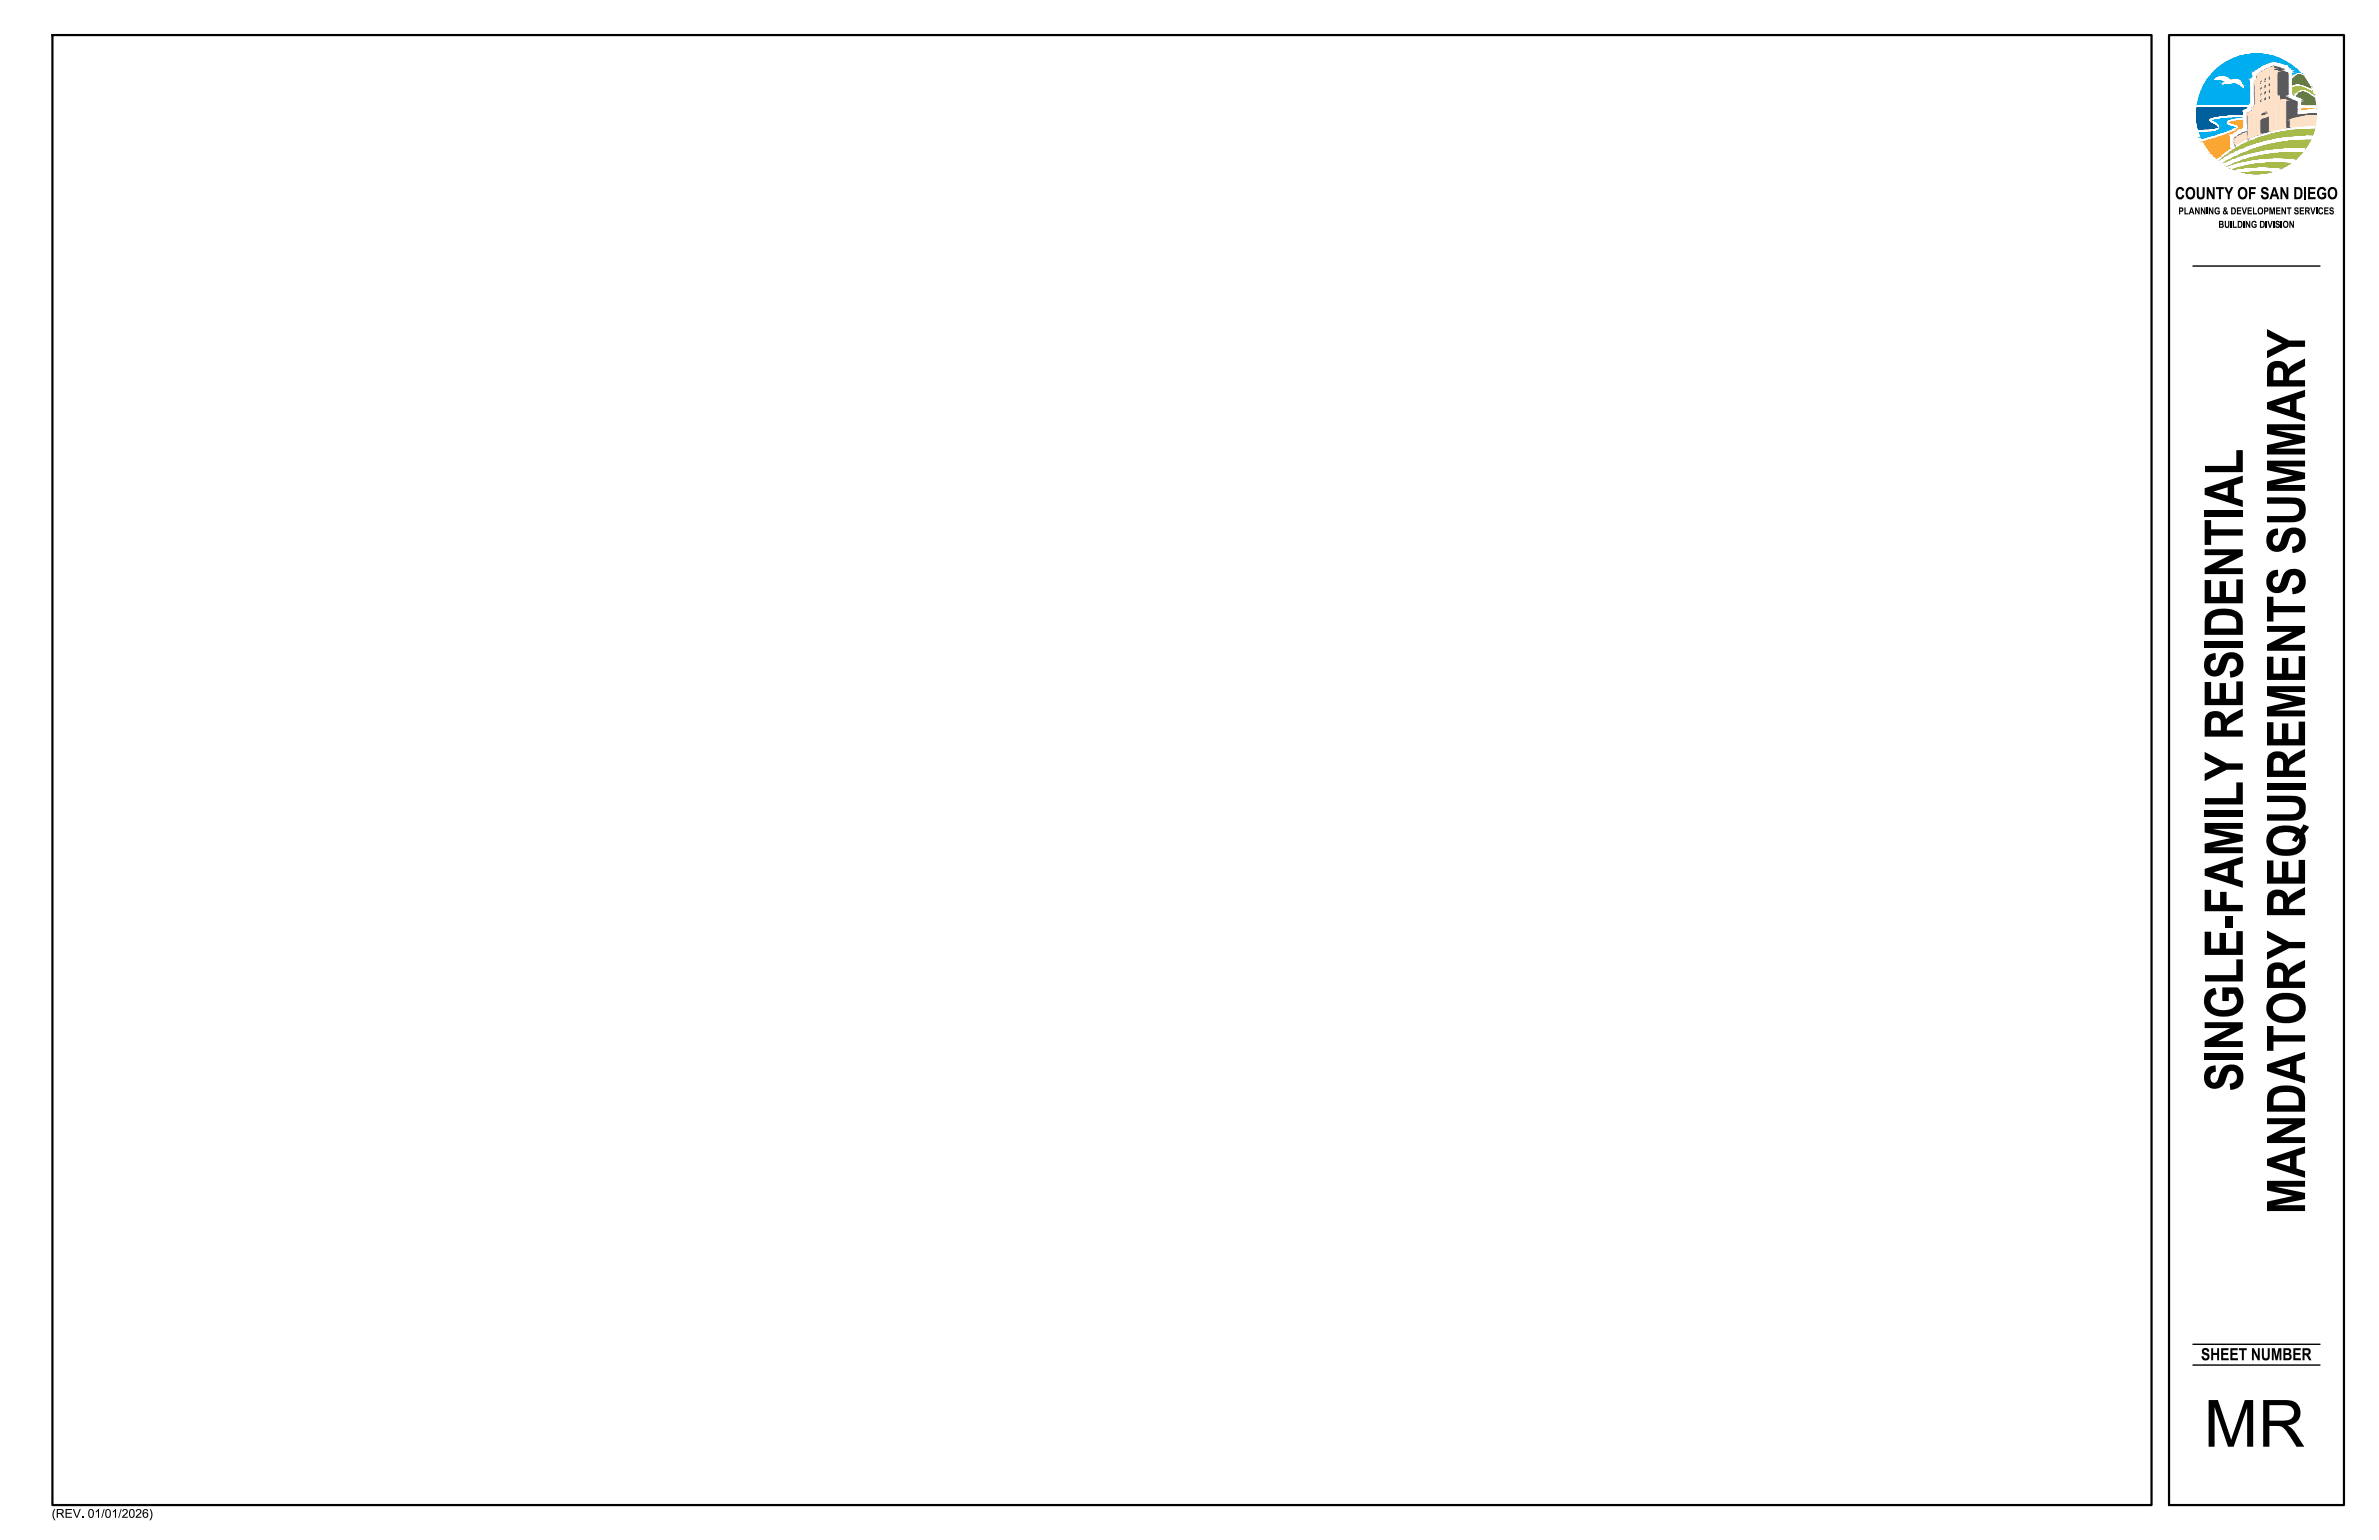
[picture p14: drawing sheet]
<svg xmlns="http://www.w3.org/2000/svg" width="432mm" height="279mm" viewBox="0 0 432 279" stroke-linecap="round" stroke-linejoin="round" font-family="sans-serif">
<defs><g id="words">
<text font-size="11.8" x="400" y="262.5">MR</text>
<g font-size="9.7">
<text x="407.1" y="198" transform="rotate(-90 407.1 198)">SINGLE-FAMILY RESIDENTIAL</text>
<text x="418.4" y="220.3" transform="rotate(-90 418.4 220.3)">MANDATORY REQUIREMENTS SUMMARY</text>
</g>
<g font-size="3.1">
<text x="394.8" y="36.1">COUNTY OF SAN DIEGO</text>
<text x="399.5" y="246.8">SHEET NUMBER</text>
</g>
<text font-size="2.2" x="9.4" y="275.4">(REV. 01/01/2026)</text>
<g font-size="1.8">
<text x="395.4" y="38.9">PLANNING &amp; DEVELOPMENT SERVICES</text>
<text x="402.7" y="41.3">BUILDING DIVISION</text>
</g>
</g></defs>
<path d="M9.5 6.4h381v266.7h-381zM393.7 6.4h31.7v266.7h-31.7z" fill="none" stroke="#000" stroke-width=".4"/>
<path d="M398 48.3h23.1M398 247.7h23.1M398 243.9h23.1" fill="none" stroke="#000" stroke-width=".25"/>
<g fill="#00aeef" stroke="#00aeef" stroke-width=".18">
<path d="M409.2 9.8h.8z"/>
<path d="M417.5 13.4h.2z"/>
<path d="M415.9 13.9l.1 .3z"/>
<path d="M415.9 13.9h.4l-.3 .3z"/>
<path d="M402.4 14.4h.4z"/>
<path d="M404.9 14.7h.1z"/>
<path d="M405.2 15h.4z"/>
<path d="M404 15.1h.2z"/>
<path d="M405.8 21.1l1.4-.1z"/>
<path d="M402.4 21.4h4.8z"/>
<path d="M399.6 24.9h1.6l-.7 .2z"/>
<path d="M409.2 9.8h1.2zM408.7 9.8h1.7z"/>
<path d="M408.7 9.8h2zM408.5 9.8h2.2z"/>
<path d="M408.5 9.8l2.6 .1zM408 9.9h3.1z"/>
<path d="M408 9.9h3.3zM407.8 9.9h3.5z"/>
<path d="M407.8 9.9l3.9 .1zM407.4 10h4.3z"/>
<path d="M407.4 10l4.6 .1zM407.1 10.1h4.9z"/>
<path d="M407.1 10.1l5.3 .1-.4-.1zM406.7 10.2l.4-.1 5.3 .1z"/>
<path d="M406.7 10.2h6zM406.5 10.2h6.2z"/>
<path d="M406.5 10.2l6.5 .2-.3-.2zM406.1 10.4l.4-.2 6.5 .2z"/>
<path d="M406.1 10.4h7.2zM405.8 10.4h7.5z"/>
<path d="M405.8 10.4l7.9 .2-.4-.2zM405.4 10.6l.4-.2 7.9 .2z"/>
<path d="M405.4 10.6l8.5 .1-.2-.1zM405.2 10.7l.2-.1 8.5 .1z"/>
<path d="M405.2 10.7l9.1 .2-.4-.2zM404.8 10.9l.4-.2 9.1 .2z"/>
<path d="M404.8 10.9l9.7 .1-.2-.1zM404.6 11l.2-.1 9.7 .1z"/>
<path d="M404.6 11l10.3 .2-.4-.2zM404.2 11.2l.4-.2 10.3 .2z"/>
<path d="M404.2 11.2l10.9 .1-.2-.1zM404 11.3l.2-.1 10.9 .1z"/>
<path d="M412.7 11.3h2.4zM412.7 11.3h2.4z"/>
<path d="M404 11.3h8.7zM404 11.3h8.7z"/>
<path d="M404 11.3l8 .2 .7-.2zM403.7 11.5l.3-.2 8 .2z"/>
<path d="M403.7 11.5h8.3zM403.7 11.5h8.3z"/>
<path d="M412.7 11.3l3 .4-.6-.4zM412.7 11.3l3 .4h-1.8z"/>
<path d="M403.6 11.5l7.8 .3 .6-.3zM403.2 11.8l.4-.3 7.8 .3z"/>
<path d="M403.2 11.8l8 .1 .2-.1zM403.1 11.9l.1-.1 8 .1z"/>
<path d="M413.9 11.7l2.3 .3-.5-.3zM413.9 11.7l2.3 .3h-.9z"/>
<path d="M415.3 12h.9zM415.3 12h.9z"/>
<path d="M403.1 11.9l7.6 .2 .5-.2zM402.8 12.1l.3-.2 7.6 .2z"/>
<path d="M402.8 12.1l7.6 .2 .3-.2zM402.6 12.3l.2-.2 7.6 .2z"/>
<path d="M402.6 12.3l7.5 .2 .3-.2zM402.4 12.5l.2-.2 7.5 .2z"/>
<path d="M415.3 12l1.4 .5-.5-.5zM415.3 12l1.4 .5h-1.4z"/>
<path d="M415.3 12.5h1.5zM415.3 12.5h1.5z"/>
<path d="M402.4 12.5l7.3 .3 .4-.3zM402.1 12.8l.3-.3 7.3 .3z"/>
<path d="M415.3 12.5l1.8 .3-.3-.3zM415.3 12.5l1.8 .3h-1.2z"/>
<path d="M402.1 12.8h7.4h.2zM402 12.8h.1h7.4z"/>
<path d="M415.9 12.8l1.3 .1-.1-.1zM415.9 12.8l1.3 .1h-1.3z"/>
<path d="M402 12.8l7 .4 .5-.4zM402 12.8l7 .4h-7.4z"/>
<path d="M401.6 13.2h7.4zM401.6 13.3h7.3z"/>
<path d="M415.9 12.9l1.7 .5-.4-.5zM415.9 12.9l1.7 .5h-1.7z"/>
<path d="M415.9 13.4h1.5zM415.9 13.4h1.3z"/>
<path d="M417.4 13.4h.2zM417.4 13.4h.2z"/>
<path d="M415.9 13.4h1.3zM415.9 13.4h1.2z"/>
<path d="M415.9 13.4h1.2zM415.9 13.4h1.1z"/>
<path d="M415.9 13.4h1.1zM415.9 13.4l.9 .1z"/>
<path d="M415.9 13.5l.7 .1 .2-.1zM415.9 13.5l.7 .1h-.7z"/>
<path d="M401.6 13.3l7.3 .4v-.4zM401.6 13.3l7.3 .4h-7.7z"/>
<path d="M415.9 13.6l.5 .2 .2-.2zM415.9 13.6l.5 .2h-.5z"/>
<path d="M415.9 13.8l.4 .1 .1-.1zM415.9 13.8l.4 .1h-.4z"/>
<path d="M401.2 13.7l7.7 .2v-.2zM401.2 13.7l7.7 .2h-7.9z"/>
<path d="M403.3 13.9h5.6zM403.3 13.9h5.6z"/>
<path d="M401 13.9h2.3zM401 13.9h2.1z"/>
<path d="M403.5 13.9h5.4zM403.5 13.9h5.4z"/>
<path d="M401 13.9h2.1zM401 13.9l1.9 .1z"/>
<path d="M403.7 13.9l5.2 .1zM403.7 13.9l5.2 .1z"/>
<path d="M401 14h1.9zM401 14h1.7z"/>
<path d="M403.8 14l5.1 .1zM403.8 14l5.1 .1z"/>
<path d="M400.9 14h1.8zM400.9 14l1.6 .1h-1.6z"/>
<path d="M404 14.1h4.9zM404 14.1h4.9z"/>
<path d="M404.2 14.1h4.7zM404.2 14.1h4.7z"/>
<path d="M400.9 14.1l1.5 .1 .1-.1zM400.9 14.1l1.5 .1h-1.6z"/>
<path d="M404.2 14.1l4.6 .1 .1-.1zM404.2 14.1l4.6 .1h-4.4z"/>
<path d="M400.8 14.2h1.6zM400.8 14.2l1.4 .1z"/>
<path d="M400.8 14.3h1.4zM400.8 14.3h1.4z"/>
<path d="M404.4 14.2l4.3 .2 .1-.2zM404.4 14.2l4.3 .2h-4.2z"/>
<path d="M404.5 14.4h4.2zM404.5 14.4h4.1z"/>
<path d="M405.8 14.4h2.8zM405.8 14.4h2.8z"/>
<path d="M404.6 14.4h1.2zM404.6 14.4h1.1z"/>
<path d="M402.4 14.4h.7zM402 14.4h1.1z"/>
<path d="M400.7 14.3l1.3 .1 .2-.1zM400.7 14.3l1.3 .1h-1.3z"/>
<path d="M400.7 14.4h2.4zM400.7 14.4h2.4z"/>
<path d="M405.8 14.4h2.8zM405.8 14.4h2.8z"/>
<path d="M404.6 14.4h1.1zM404.6 14.4l.9 .1z"/>
<path d="M406 14.4h2.6zM406 14.4l2.5 .1z"/>
<path d="M400.7 14.4l2.7 .1zM400.7 14.4l2.7 .1z"/>
<path d="M404.7 14.5h.8zM404.7 14.5h.7z"/>
<path d="M406.1 14.5h2.4zM406.1 14.5h2.4z"/>
<path d="M404.7 14.5h.7zM404.7 14.5h.6z"/>
<path d="M404.7 14.5h.6zM404.7 14.5l.5 .1z"/>
<path d="M400.6 14.5l3.2 .1zM400.6 14.5l3.2 .1h-3.3z"/>
<path d="M404.7 14.6h.5zM404.7 14.6h.4z"/>
<path d="M404.8 14.6h.3zM404.8 14.6h.3z"/>
<path d="M406.2 14.5l2.3 .1v-.1zM406.2 14.5l2.3 .1h-2.1z"/>
<path d="M400.5 14.6h3.4zM400.5 14.6h3.4z"/>
<path d="M400.5 14.6l3.5 .1zM400.5 14.6l3.5 .1z"/>
<path d="M404.8 14.6l.2 .1 .1-.1zM404.8 14.6l.2 .1z"/>
<path d="M400.5 14.7h3.5zM400.5 14.7h3.5z"/>
<path d="M406.4 14.6l2.1 .2v-.2zM406.4 14.6l2.1 .2h-2z"/>
<path d="M400.5 14.7l3.5 .1zM400.5 14.7l3.5 .1z"/>
<path d="M400.4 14.8h3.6zM400.4 14.8h3.6z"/>
<path d="M400.4 14.8h3.6zM400.4 14.8h3.6z"/>
<path d="M400.4 14.8h3.6zM400.4 14.8h3.6z"/>
<path d="M400.4 14.8h3.6zM400.4 14.8l3.5 .1z"/>
<path d="M406.5 14.8l2 .1v-.1zM406.5 14.8l2 .1h-1.8z"/>
<path d="M405.2 15h.5zM405.2 15h.5z"/>
<path d="M400.3 14.9h3.6zM400.3 14.9l3.5 .1h-3.5z"/>
<path d="M405.2 15h.6zM405 15h.8z"/>
<path d="M405 15h.9zM405 15h.9z"/>
<path d="M405 15h.9zM404.9 15h1z"/>
<path d="M406.7 14.9l1.8 .1v-.1zM406.7 14.9l1.8 .1h-1.7z"/>
<path d="M404.9 15l1.2 .1zM404.8 15.1h1.3z"/>
<path d="M400.3 15l3.3 .1 .2-.1zM400.3 15l3.3 .1h-3.4z"/>
<path d="M404 15.1h.2zM404 15.1h.2z"/>
<path d="M404.8 15.1h1.4zM404.7 15.1h1.5z"/>
<path d="M404 15.1h.4zM403.7 15.1h.7z"/>
<path d="M400.2 15.1h3.4zM400.2 15.1h3.4z"/>
<path d="M404.7 15.1h1.6zM404.6 15.1h1.7z"/>
<path d="M403.7 15.1h.7zM403.7 15.1h.7z"/>
<path d="M404.6 15.1l1.7 .1zM404.5 15.2h1.8z"/>
<path d="M403.7 15.1l.8 .1zM403.7 15.2h.8z"/>
<path d="M403.7 15.2h2.6zM403.6 15.2h2.7z"/>
<path d="M400.2 15.1h3.4zM400.2 15.1l3.3 .1z"/>
<path d="M403.6 15.2h2.8zM403.5 15.2h2.9z"/>
<path d="M400.2 15.2h3.3zM400.2 15.2h3.3z"/>
<path d="M406.8 15l1.7 .2v-.2zM406.8 15l1.7 .2h-1.6z"/>
<path d="M400.2 15.2l6.3 .1zM400.2 15.2l6.3 .1h-6.4z"/>
<path d="M400.1 15.3l6.6 .1-.2-.1zM400.1 15.3l6.6 .1h-6.7z"/>
<path d="M406.9 15.2l1.6 .2v-.2zM406.9 15.2l1.6 .2h-1.5z"/>
<path d="M400 15.4h6.7zM400 15.4h6.7z"/>
<path d="M407 15.4l1.5 .2v-.2zM407 15.4l1.5 .2h-1.5z"/>
<path d="M400 15.4l6.9 .2-.2-.2zM400 15.4l6.9 .2h-7z"/>
<path d="M407 15.6l1.5 .2v-.2zM407 15.6l1.5 .2h-1.4z"/>
<path d="M399.9 15.6l7.2 .2-.2-.2zM399.9 15.6l7.2 .2h-7.3z"/>
<path d="M399.8 15.8l8.7 .2v-.2zM399.8 15.8l8.7 .2h-8.8z"/>
<path d="M399.7 16l8.8 .6v-.6zM399.7 16l8.8 .6h-9z"/>
<path d="M399.5 16.6l9 .6v-.6zM399.5 16.6l9 .6h-9.3z"/>
<path d="M399.2 17.2l9.3 .7v-.7zM399.2 17.2l9.3 .7h-9.4z"/>
<path d="M399.1 17.9l9.4 .6v-.6zM399.1 17.9l9.4 .6h-9.6z"/>
<path d="M398.9 18.5l9.6 .4v-.4zM398.9 18.5l9.6 .4h-9.7z"/>
<path d="M398.8 18.9l9.5 .1 .2-.1zM398.8 18.9l9.5 .1h-9.5z"/>
<path d="M398.8 19l9.3 .2 .2-.2zM398.8 19l9.3 .2h-9.3z"/>
<path d="M405.8 21.1l1.4 .1zM404.3 21.2h2.9z"/>
<path d="M404.3 21.2l2.9 .1zM403.5 21.3h3.7z"/>
<path d="M403.5 21.3l3.7 .1v-.1zM402.8 21.4l.7-.1 3.7 .1z"/>
<path d="M402.8 21.4h4.4zM402.4 21.4h4.8zM402.4 21.4h4.8z"/>
<path d="M402.4 21.4h4.8zM402.1 21.5h4.7z"/>
<path d="M402.1 21.5h4.7zM401.9 21.5h4.7z"/>
<path d="M401.9 21.5h4.7zM401.9 21.5h4.6z"/>
<path d="M401.9 21.5h4.6zM401.8 21.6h4.5z"/>
<path d="M401.8 21.6h4.5zM401.6 21.6h4.3z"/>
<path d="M401.6 21.6h4.3zM401.5 21.6h4.3z"/>
<path d="M401.5 21.6h4.3zM401.4 21.7h4.1z"/>
<path d="M401.4 21.7h4.1zM401.3 21.7h4.1z"/>
<path d="M401.3 21.7h4.1zM401.3 21.7h4z"/>
<path d="M401.3 21.7h4zM401.3 21.7l3.9 .1z"/>
<path d="M401.2 21.8h4zM401.2 21.8h3.9z"/>
<path d="M401.2 21.8h3.9zM401.2 21.8h3.8z"/>
<path d="M401.2 21.8h3.8zM401.2 21.8l3.7 .1z"/>
<path d="M401.2 21.9h3.7zM401.2 21.9h3.6z"/>
<path d="M401.3 21.9h3.5zM401.3 21.9h3.4z"/>
<path d="M401.3 21.9h3.4zM401.3 21.9h3.3z"/>
<path d="M401.4 21.9h3.2zM401.4 21.9h3.2z"/>
<path d="M401.4 21.9h3.2zM401.4 21.9l3.2 .1z"/>
<path d="M401.4 22h3.2zM401.4 22h3.1z"/>
<path d="M401.5 22h3zM401.5 22l2.9 .1z"/>
<path d="M401.7 22.1h2.7zM401.7 22.1h2.7z"/>
<path d="M401.7 22.1h2.7zM401.7 22.1l2.7 .1z"/>
<path d="M401.8 22.2l2.6 .1v-.1zM401.8 22.2l2.6 .1zM402 22.3h2.4zM402 22.3h2.4z"/>
<path d="M402 22.3l2.5 .1zM402 22.3l2.5 .1z"/>
<path d="M402.2 22.4h2.3zM402.2 22.4h2.3z"/>
<path d="M402.2 22.4h2.3zM402.2 22.4h2.3z"/>
<path d="M402.3 22.4l2.3 .1zM402.3 22.4l2.3 .1z"/>
<path d="M402.3 22.5h2.3zM402.3 22.5h2.3z"/>
<path d="M402.3 22.5h2.4zM402.3 22.5h2.4z"/>
<path d="M402.4 22.5l2.4 .1zM402.4 22.5l2.4 .1z"/>
<path d="M402.5 22.6h2.3zM402.5 22.6h2.3z"/>
<path d="M402.5 22.6l2.7 .1-.4-.1zM402.5 22.6l2.7 .1h-2.6z"/>
<path d="M402.6 22.7l2.7 .1zM402.6 22.7l2.7 .1z"/>
<path d="M402.6 22.8h2.9zM402.6 22.8h2.9z"/>
<path d="M402.6 22.8h3zM402.6 22.8h3z"/>
<path d="M402.6 22.8l3.1 .1zM402.6 22.8l3.1 .1z"/>
<path d="M402.6 22.9h3.3zM402.6 22.9h3.3z"/>
<path d="M402.7 22.9h3.2zM402.7 22.9h3.2z"/>
<path d="M402.7 22.9l3.3 .1zM402.7 22.9l3.3 .1z"/>
<path d="M402.7 23h3.3zM402.7 23h3.3z"/>
<path d="M402.7 23h3.3zM402.7 23h3.3zM402.7 23h3.3zM402.7 23h3.3z"/>
<path d="M402.7 23l3.4 .1zM402.7 23l3.4 .1z"/>
<path d="M402.7 23.1h3.4zM402.7 23.1h3.3z"/>
<path d="M402.7 23.1h3.3zM402.7 23.1h3.3z"/>
<path d="M402.7 23.1h3.3zM402.7 23.1l3.3 .1z"/>
<path d="M402.6 23.2h3.4zM402.6 23.2h3.3z"/>
<path d="M402.6 23.2h3.3zM402.6 23.2l3.2 .1h-3.2z"/>
<path d="M402.6 23.3h3.2zM402.6 23.3h3.2z"/>
<path d="M402.6 23.3h3.2zM402.6 23.3l3.1 .1h-3.2z"/>
<path d="M402.5 23.4h3.2zM402.5 23.4h3.2z"/>
<path d="M402.5 23.4h3.2zM402.4 23.4h3.2z"/>
<path d="M402.4 23.4h3.2zM402.4 23.5h3.1z"/>
<path d="M402.4 23.5h3.1zM402.3 23.5h3.1z"/>
<path d="M402.3 23.5h3.1zM402.2 23.5h3.1z"/>
<path d="M402.2 23.5h3.1zM402.1 23.6h3.2z"/>
<path d="M402.1 23.6h3.2zM401.7 23.6h3.4z"/>
<path d="M401.7 23.6h3.4zM401.4 23.7h3.6z"/>
<path d="M401.4 23.7h3.6zM400.6 23.7h4.2z"/>
<path d="M400.6 23.7h4.2zM399.9 23.8h4.9z"/>
<path d="M399.9 23.8h4.9zM399.2 23.8h5.5z"/>
<path d="M399.2 23.8h5.5zM399.2 23.8h5.5z"/>
<path d="M399.2 23.8l4.8 .3 .7-.3zM399.2 23.8l4.8 .3h-4.8z"/>
<path d="M399.2 24.1l4 .2 .8-.2zM399.2 24.1l4 .2h-3.9z"/>
<path d="M399.3 24.3l3.3 .2 .6-.2zM399.3 24.3l3.3 .2h-3.2z"/>
<path d="M399.4 24.5l2.1 .3 1.1-.3zM399.4 24.5l2.1 .3h-2z"/>
<path d="M399.5 24.8l1.7 .1 .3-.1zM399.5 24.8l1.7 .1h-1.6z"/>
<path d="M399.6 24.9l.1 .2h.8zM399.7 25.1h.8l-.8 .2z"/>
<path d="M409.2 9.8h1.2zM408.7 9.8h1.7z"/>
<path d="M408.7 9.8h2zM408.5 9.8h2.2z"/>
<path d="M408.5 9.8l2.6 .1zM408 9.9h3.1z"/>
<path d="M408 9.9h3.3zM407.8 9.9h3.5z"/>
<path d="M407.8 9.9l3.9 .1zM407.4 10h4.3z"/>
<path d="M407.4 10l4.6 .1zM407.1 10.1h4.9z"/>
<path d="M407.1 10.1l5.3 .1-.4-.1zM406.7 10.2l.4-.1 5.3 .1z"/>
<path d="M406.7 10.2h6zM406.5 10.2h6.2z"/>
<path d="M406.5 10.2l6.5 .2-.3-.2zM406.1 10.4l.4-.2 6.5 .2z"/>
<path d="M406.1 10.4h7.2zM405.8 10.4h7.5z"/>
<path d="M405.8 10.4l7.9 .2-.4-.2zM405.4 10.6l.4-.2 7.9 .2z"/>
<path d="M405.4 10.6l8.5 .1-.2-.1zM405.2 10.7l.2-.1 8.5 .1z"/>
<path d="M405.2 10.7l9.1 .2-.4-.2zM404.8 10.9l.4-.2 9.1 .2z"/>
<path d="M404.8 10.9l9.7 .1-.2-.1zM404.6 11l.2-.1 9.7 .1z"/>
<path d="M404.6 11l10.3 .2-.4-.2zM404.2 11.2l.4-.2 10.3 .2z"/>
<path d="M404.2 11.2l10.9 .1-.2-.1zM404 11.3l.2-.1 10.9 .1z"/>
<path d="M412.7 11.3h2.4zM412.7 11.3h2.4z"/>
<path d="M404 11.3h8.7zM404 11.3h8.7z"/>
<path d="M404 11.3l8 .2 .7-.2zM403.7 11.5l.3-.2 8 .2z"/>
<path d="M403.7 11.5h8.3zM403.7 11.5h8.3z"/>
<path d="M412.7 11.3l3 .4-.6-.4zM412.7 11.3l3 .4h-1.8z"/>
<path d="M403.6 11.5l7.8 .3 .6-.3zM403.2 11.8l.4-.3 7.8 .3z"/>
<path d="M403.2 11.8l8 .1 .2-.1zM403.1 11.9l.1-.1 8 .1z"/>
<path d="M413.9 11.7l2.3 .3-.5-.3zM413.9 11.7l2.3 .3h-.9z"/>
<path d="M415.3 12h.9zM415.3 12h.9z"/>
<path d="M403.1 11.9l7.6 .2 .5-.2zM402.8 12.1l.3-.2 7.6 .2z"/>
<path d="M402.8 12.1l7.6 .2 .3-.2zM402.6 12.3l.2-.2 7.6 .2z"/>
<path d="M402.6 12.3l7.5 .2 .3-.2zM402.4 12.5l.2-.2 7.5 .2z"/>
<path d="M415.3 12l1.4 .5-.5-.5zM415.3 12l1.4 .5h-1.4z"/>
<path d="M415.3 12.5h1.5zM415.3 12.5h1.5z"/>
<path d="M402.4 12.5l7.3 .3 .4-.3zM402.1 12.8l.3-.3 7.3 .3z"/>
<path d="M415.3 12.5l1.8 .3-.3-.3zM415.3 12.5l1.8 .3h-1.2z"/>
<path d="M402.1 12.8h7.4h.2zM402 12.8h.1h7.4z"/>
<path d="M415.9 12.8l1.3 .1-.1-.1zM415.9 12.8l1.3 .1h-1.3z"/>
<path d="M402 12.8l7 .4 .5-.4zM402 12.8l7 .4h-7.4z"/>
<path d="M401.6 13.2h7.4zM401.6 13.3h7.3z"/>
<path d="M415.9 12.9l1.7 .5-.4-.5zM415.9 12.9l1.7 .5h-1.7z"/>
<path d="M415.9 13.4h1.5zM415.9 13.4h1.3z"/>
<path d="M417.4 13.4h.2zM417.4 13.4h.2z"/>
<path d="M415.9 13.4h1.3zM415.9 13.4h1.2z"/>
<path d="M415.9 13.4h1.2zM415.9 13.4h1.1z"/>
<path d="M415.9 13.4h1.1zM415.9 13.4l.9 .1z"/>
<path d="M415.9 13.5l.7 .1 .2-.1zM415.9 13.5l.7 .1h-.7z"/>
<path d="M401.6 13.3l7.3 .4v-.4zM401.6 13.3l7.3 .4h-7.7z"/>
<path d="M415.9 13.6l.5 .2 .2-.2zM415.9 13.6l.5 .2h-.5z"/>
<path d="M415.9 13.8l.4 .1 .1-.1zM415.9 13.8l.4 .1h-.4z"/>
<path d="M401.2 13.7l7.7 .2v-.2zM401.2 13.7l7.7 .2h-7.9z"/>
<path d="M403.3 13.9h5.6zM403.3 13.9h5.6z"/>
<path d="M401 13.9h2.3zM401 13.9h2.1z"/>
<path d="M403.5 13.9h5.4zM403.5 13.9h5.4z"/>
<path d="M401 13.9h2.1zM401 13.9l1.9 .1z"/>
<path d="M403.7 13.9l5.2 .1zM403.7 13.9l5.2 .1z"/>
<path d="M401 14h1.9zM401 14h1.7z"/>
<path d="M403.8 14l5.1 .1zM403.8 14l5.1 .1z"/>
<path d="M400.9 14h1.8zM400.9 14l1.6 .1h-1.6z"/>
<path d="M404 14.1h4.9zM404 14.1h4.9z"/>
<path d="M404.2 14.1h4.7zM404.2 14.1h4.7z"/>
<path d="M400.9 14.1l1.5 .1 .1-.1zM400.9 14.1l1.5 .1h-1.6z"/>
<path d="M404.2 14.1l4.6 .1 .1-.1zM404.2 14.1l4.6 .1h-4.4z"/>
<path d="M400.8 14.2h1.6zM400.8 14.2l1.4 .1z"/>
<path d="M400.8 14.3h1.4zM400.8 14.3h1.4z"/>
<path d="M404.4 14.2l4.3 .2 .1-.2zM404.4 14.2l4.3 .2h-4.2z"/>
<path d="M404.5 14.4h4.2zM404.5 14.4h4.1z"/>
<path d="M405.8 14.4h2.8zM405.8 14.4h2.8z"/>
<path d="M404.6 14.4h1.2zM404.6 14.4h1.1z"/>
<path d="M402.4 14.4h.7zM402 14.4h1.1z"/>
<path d="M400.7 14.3l1.3 .1 .2-.1zM400.7 14.3l1.3 .1h-1.3z"/>
<path d="M400.7 14.4h2.4zM400.7 14.4h2.4z"/>
<path d="M405.8 14.4h2.8zM405.8 14.4h2.8z"/>
<path d="M404.6 14.4h1.1zM404.6 14.4l.9 .1z"/>
<path d="M406 14.4h2.6zM406 14.4l2.5 .1z"/>
<path d="M400.7 14.4l2.7 .1zM400.7 14.4l2.7 .1z"/>
<path d="M404.7 14.5h.8zM404.7 14.5h.7z"/>
<path d="M406.1 14.5h2.4zM406.1 14.5h2.4z"/>
<path d="M404.7 14.5h.7zM404.7 14.5h.6z"/>
<path d="M404.7 14.5h.6zM404.7 14.5l.5 .1z"/>
<path d="M400.6 14.5l3.2 .1zM400.6 14.5l3.2 .1h-3.3z"/>
<path d="M404.7 14.6h.5zM404.7 14.6h.4z"/>
<path d="M404.8 14.6h.3zM404.8 14.6h.3z"/>
<path d="M406.2 14.5l2.3 .1v-.1zM406.2 14.5l2.3 .1h-2.1z"/>
<path d="M400.5 14.6h3.4zM400.5 14.6h3.4z"/>
<path d="M400.5 14.6l3.5 .1zM400.5 14.6l3.5 .1z"/>
<path d="M404.8 14.6l.2 .1 .1-.1zM404.8 14.6l.2 .1z"/>
<path d="M400.5 14.7h3.5zM400.5 14.7h3.5z"/>
<path d="M406.4 14.6l2.1 .2v-.2zM406.4 14.6l2.1 .2h-2z"/>
<path d="M400.5 14.7l3.5 .1zM400.5 14.7l3.5 .1z"/>
<path d="M400.4 14.8h3.6zM400.4 14.8h3.6z"/>
<path d="M400.4 14.8h3.6zM400.4 14.8h3.6z"/>
<path d="M400.4 14.8h3.6zM400.4 14.8h3.6z"/>
<path d="M400.4 14.8h3.6zM400.4 14.8l3.5 .1z"/>
<path d="M406.5 14.8l2 .1v-.1zM406.5 14.8l2 .1h-1.8z"/>
<path d="M405.2 15h.5zM405.2 15h.5z"/>
<path d="M400.3 14.9h3.6zM400.3 14.9l3.5 .1h-3.5z"/>
<path d="M405.2 15h.6zM405 15h.8z"/>
<path d="M405 15h.9zM405 15h.9z"/>
<path d="M405 15h.9zM404.9 15h1z"/>
<path d="M406.7 14.9l1.8 .1v-.1zM406.7 14.9l1.8 .1h-1.7z"/>
<path d="M404.9 15l1.2 .1zM404.8 15.1h1.3z"/>
<path d="M400.3 15l3.3 .1 .2-.1zM400.3 15l3.3 .1h-3.4z"/>
<path d="M404 15.1h.2zM404 15.1h.2z"/>
<path d="M404.8 15.1h1.4zM404.7 15.1h1.5z"/>
<path d="M404 15.1h.4zM403.7 15.1h.7z"/>
<path d="M400.2 15.1h3.4zM400.2 15.1h3.4z"/>
<path d="M404.7 15.1h1.6zM404.6 15.1h1.7z"/>
<path d="M403.7 15.1h.7zM403.7 15.1h.7z"/>
<path d="M404.6 15.1l1.7 .1zM404.5 15.2h1.8z"/>
<path d="M403.7 15.1l.8 .1zM403.7 15.2h.8z"/>
<path d="M403.7 15.2h2.6zM403.6 15.2h2.7z"/>
<path d="M400.2 15.1h3.4zM400.2 15.1l3.3 .1z"/>
<path d="M403.6 15.2h2.8zM403.5 15.2h2.9z"/>
<path d="M400.2 15.2h3.3zM400.2 15.2h3.3z"/>
<path d="M406.8 15l1.7 .2v-.2zM406.8 15l1.7 .2h-1.6z"/>
<path d="M400.2 15.2l6.3 .1zM400.2 15.2l6.3 .1h-6.4z"/>
<path d="M400.1 15.3l6.6 .1-.2-.1zM400.1 15.3l6.6 .1h-6.7z"/>
<path d="M406.9 15.2l1.6 .2v-.2zM406.9 15.2l1.6 .2h-1.5z"/>
<path d="M400 15.4h6.7zM400 15.4h6.7z"/>
<path d="M407 15.4l1.5 .2v-.2zM407 15.4l1.5 .2h-1.5z"/>
<path d="M400 15.4l6.9 .2-.2-.2zM400 15.4l6.9 .2h-7z"/>
<path d="M407 15.6l1.5 .2v-.2zM407 15.6l1.5 .2h-1.4z"/>
<path d="M399.9 15.6l7.2 .2-.2-.2zM399.9 15.6l7.2 .2h-7.3z"/>
<path d="M399.8 15.8l8.7 .2v-.2zM399.8 15.8l8.7 .2h-8.8z"/>
<path d="M399.7 16l8.8 .6v-.6zM399.7 16l8.8 .6h-9z"/>
<path d="M399.5 16.6l9 .6v-.6zM399.5 16.6l9 .6h-9.3z"/>
<path d="M399.2 17.2l9.3 .7v-.7zM399.2 17.2l9.3 .7h-9.4z"/>
<path d="M399.1 17.9l9.4 .6v-.6zM399.1 17.9l9.4 .6h-9.6z"/>
<path d="M398.9 18.5l9.6 .4v-.4zM398.9 18.5l9.6 .4h-9.7z"/>
<path d="M398.8 18.9l9.5 .1 .2-.1zM398.8 18.9l9.5 .1h-9.5z"/>
<path d="M398.8 19l9.3 .2 .2-.2zM398.8 19l9.3 .2h-9.3z"/>
<path d="M405.8 21.1l1.4 .1zM404.3 21.2h2.9z"/>
<path d="M404.3 21.2l2.9 .1zM403.5 21.3h3.7z"/>
<path d="M403.5 21.3l3.7 .1v-.1zM402.8 21.4l.7-.1 3.7 .1z"/>
<path d="M402.8 21.4h4.4zM402.4 21.4h4.8zM402.4 21.4h4.8z"/>
<path d="M402.4 21.4h4.8zM402.1 21.5h4.7z"/>
<path d="M402.1 21.5h4.7zM401.9 21.5h4.7z"/>
<path d="M401.9 21.5h4.7zM401.9 21.5h4.6z"/>
<path d="M401.9 21.5h4.6zM401.8 21.6h4.5z"/>
<path d="M401.8 21.6h4.5zM401.6 21.6h4.3z"/>
<path d="M401.6 21.6h4.3zM401.5 21.6h4.3z"/>
<path d="M401.5 21.6h4.3zM401.4 21.7h4.1z"/>
<path d="M401.4 21.7h4.1zM401.3 21.7h4.1z"/>
<path d="M401.3 21.7h4.1zM401.3 21.7h4z"/>
<path d="M401.3 21.7h4zM401.3 21.7l3.9 .1z"/>
<path d="M401.2 21.8h4zM401.2 21.8h3.9z"/>
<path d="M401.2 21.8h3.9zM401.2 21.8h3.8z"/>
<path d="M401.2 21.8h3.8zM401.2 21.8l3.7 .1z"/>
<path d="M401.2 21.9h3.7zM401.2 21.9h3.6z"/>
<path d="M401.3 21.9h3.5zM401.3 21.9h3.4z"/>
<path d="M401.3 21.9h3.4zM401.3 21.9h3.3z"/>
<path d="M401.4 21.9h3.2zM401.4 21.9h3.2z"/>
<path d="M401.4 21.9h3.2zM401.4 21.9l3.2 .1z"/>
<path d="M401.4 22h3.2zM401.4 22h3.1z"/>
<path d="M401.5 22h3zM401.5 22l2.9 .1z"/>
<path d="M401.7 22.1h2.7zM401.7 22.1h2.7z"/>
<path d="M401.7 22.1h2.7zM401.7 22.1l2.7 .1z"/>
<path d="M401.8 22.2l2.6 .1v-.1zM401.8 22.2l2.6 .1zM402 22.3h2.4zM402 22.3h2.4z"/>
<path d="M402 22.3l2.5 .1zM402 22.3l2.5 .1z"/>
<path d="M402.2 22.4h2.3zM402.2 22.4h2.3z"/>
<path d="M402.2 22.4h2.3zM402.2 22.4h2.3z"/>
<path d="M402.3 22.4l2.3 .1zM402.3 22.4l2.3 .1z"/>
<path d="M402.3 22.5h2.3zM402.3 22.5h2.3z"/>
<path d="M402.3 22.5h2.4zM402.3 22.5h2.4z"/>
<path d="M402.4 22.5l2.4 .1zM402.4 22.5l2.4 .1z"/>
<path d="M402.5 22.6h2.3zM402.5 22.6h2.3z"/>
<path d="M402.5 22.6l2.7 .1-.4-.1zM402.5 22.6l2.7 .1h-2.6z"/>
<path d="M402.6 22.7l2.7 .1zM402.6 22.7l2.7 .1z"/>
<path d="M402.6 22.8h2.9zM402.6 22.8h2.9z"/>
<path d="M402.6 22.8h3zM402.6 22.8h3z"/>
<path d="M402.6 22.8l3.1 .1zM402.6 22.8l3.1 .1z"/>
<path d="M402.6 22.9h3.3zM402.6 22.9h3.3z"/>
<path d="M402.7 22.9h3.2zM402.7 22.9h3.2z"/>
<path d="M402.7 22.9l3.3 .1zM402.7 22.9l3.3 .1z"/>
<path d="M402.7 23h3.3zM402.7 23h3.3z"/>
<path d="M402.7 23h3.3zM402.7 23h3.3zM402.7 23h3.3zM402.7 23h3.3z"/>
<path d="M402.7 23l3.4 .1zM402.7 23l3.4 .1z"/>
<path d="M402.7 23.1h3.4zM402.7 23.1h3.3z"/>
<path d="M402.7 23.1h3.3zM402.7 23.1h3.3z"/>
<path d="M402.7 23.1h3.3zM402.7 23.1l3.3 .1z"/>
<path d="M402.6 23.2h3.4zM402.6 23.2h3.3z"/>
<path d="M402.6 23.2h3.3zM402.6 23.2l3.2 .1h-3.2z"/>
<path d="M402.6 23.3h3.2zM402.6 23.3h3.2z"/>
<path d="M402.6 23.3h3.2zM402.6 23.3l3.1 .1h-3.2z"/>
<path d="M402.5 23.4h3.2zM402.5 23.4h3.2z"/>
<path d="M402.5 23.4h3.2zM402.4 23.4h3.2z"/>
<path d="M402.4 23.4h3.2zM402.4 23.5h3.1z"/>
<path d="M402.4 23.5h3.1zM402.3 23.5h3.1z"/>
<path d="M402.3 23.5h3.1zM402.2 23.5h3.1z"/>
<path d="M402.2 23.5h3.1zM402.1 23.6h3.2z"/>
<path d="M402.1 23.6h3.2zM401.7 23.6h3.4z"/>
<path d="M401.7 23.6h3.4zM401.4 23.7h3.6z"/>
<path d="M401.4 23.7h3.6zM400.6 23.7h4.2z"/>
<path d="M400.6 23.7h4.2zM399.9 23.8h4.9z"/>
<path d="M399.9 23.8h4.9zM399.2 23.8h5.5z"/>
<path d="M399.2 23.8h5.5zM399.2 23.8h5.5z"/>
<path d="M399.2 23.8l4.8 .3 .7-.3zM399.2 23.8l4.8 .3h-4.8z"/>
<path d="M399.2 24.1l4 .2 .8-.2zM399.2 24.1l4 .2h-3.9z"/>
<path d="M399.3 24.3l3.3 .2 .6-.2zM399.3 24.3l3.3 .2h-3.2z"/>
<path d="M399.4 24.5l2.1 .3 1.1-.3zM399.4 24.5l2.1 .3h-2z"/>
<path d="M399.5 24.8l1.7 .1 .3-.1zM399.5 24.8l1.7 .1h-1.6z"/>
<path d="M399.6 24.9l.1 .2h.8zM399.7 25.1h.8l-.8 .2z"/>
</g>
<g fill="#a6bb49" stroke="#a6bb49" stroke-width=".18">
<path d="M416.9 15.4h.3z"/>
<path d="M419.5 17.1h.4v.2z"/>
<path d="M415.9 17.3h.7l-.1 .1z"/>
<path d="M419 23.2h1.1z"/>
<path d="M418.3 25.2h1.2z"/>
<path d="M417.4 27h1z"/>
<path d="M415.8 27.4h1.4z"/>
<path d="M407.4 28.7h9.5z"/>
<path d="M415.7 29h.8z"/>
<path d="M412.5 29.3h.7z"/>
<path d="M404.3 30.1h.7l-.5 .2z"/>
<path d="M412.7 30.6l1 .1z"/>
<path d="M412.7 30.6h1.2z"/>
<path d="M409.9 30.9h1.4z"/>
<path d="M405.6 30.8l.4 .1z"/>
<path d="M405.6 30.8h1.3l-.9 .1z"/>
<path d="M408.8 31.5h1.5z"/>
<path d="M416.9 15.4h.4zM416.7 15.4h.6z"/>
<path d="M416.7 15.4h.7zM416.6 15.4h.8z"/>
<path d="M416.6 15.4l1 .1zM416.5 15.5h1.1z"/>
<path d="M416.5 15.5h1.2zM416.4 15.5h1.3z"/>
<path d="M416.4 15.5h1.4zM416.3 15.5h1.5z"/>
<path d="M416.3 15.5l1.7 .1zM416.2 15.6h1.8zM416.2 15.6h1.8zM416.2 15.6h1.8z"/>
<path d="M416.2 15.6l2.1 .1zM416 15.7h2.3z"/>
<path d="M416 15.7h2.3zM415.9 15.7h2.4z"/>
<path d="M415.9 15.7l2.8 .2-.4-.2zM415.9 15.7l2.8 .2h-2.8z"/>
<path d="M415.9 15.9l3.2 .2-.4-.2zM415.9 15.9l3.2 .2h-3.2z"/>
<path d="M415.9 16.1l3.6 .2-.4-.2zM415.9 16.1l3.6 .2h-3.6z"/>
<path d="M415.9 16.3l3.7 .2-.1-.2zM415.9 16.3l3.7 .2h-3.7z"/>
<path d="M418 16.5h1.6zM418 16.5h1.6z"/>
<path d="M415.9 16.5h2.1zM415.9 16.5h2z"/>
<path d="M418.1 16.5h1.5zM418.1 16.5h1.5z"/>
<path d="M415.9 16.5h2zM415.9 16.5h1.8z"/>
<path d="M418.2 16.5h1.4zM418.2 16.5h1.4z"/>
<path d="M415.9 16.5h1.8zM415.9 16.5l1.7 .1z"/>
<path d="M418.3 16.5l1.3 .1zM418.3 16.5l1.3 .1z"/>
<path d="M415.9 16.6h1.7zM415.9 16.6h1.5z"/>
<path d="M418.5 16.6l1.2 .1-.1-.1zM418.5 16.6l1.2 .1z"/>
<path d="M415.9 16.6h1.5zM415.9 16.6l1.4 .1z"/>
<path d="M415.9 16.7l1.2 .1 .2-.1zM415.9 16.7l1.2 .1h-1.2z"/>
<path d="M418.7 16.7l1.1 .2-.1-.2zM418.7 16.7l1.1 .2h-.7z"/>
<path d="M419.1 16.9h.7zM419.1 16.9h.7z"/>
<path d="M415.9 16.8l1 .2 .2-.2zM415.9 16.8l1 .2h-1z"/>
<path d="M419.1 16.9l.8 .2-.1-.2zM419.1 16.9l.8 .2h-.4z"/>
<path d="M415.9 17l.8 .2 .2-.2zM415.9 17l.8 .2h-.8z"/>
<path d="M419.5 17.1l.4 .2zM419.8 17.3l.1 .1z"/>
<path d="M415.9 17.2l.7 .1 .1-.1zM415.9 17.2l.7 .1h-.7z"/>
<path d="M415.9 17.3l.6 .1zM416.2 17.4h.3l-.1 .1z"/>
<path d="M419 23.2h1.1zM417.8 23.3h2.3z"/>
<path d="M417.8 23.3h2.3zM417.2 23.3h2.9z"/>
<path d="M417.2 23.3h2.9zM416.6 23.3h3.5z"/>
<path d="M416.6 23.3h3.5zM416 23.4h4.1z"/>
<path d="M416 23.4h4.1zM415.4 23.5h4.7z"/>
<path d="M415.4 23.5h4.7zM414.8 23.6h5.2z"/>
<path d="M414.8 23.6h5.2zM414.3 23.6h5.7z"/>
<path d="M414.3 23.6h5.7zM414 23.7h6z"/>
<path d="M414 23.7h6zM413.7 23.7h6.3z"/>
<path d="M413.7 23.7l6.2 .2 .1-.2zM413.1 23.9l.6-.2 6.2 .2z"/>
<path d="M413.1 23.9l6.8 .1v-.1zM412.5 24l.6-.1 6.8 .1z"/>
<path d="M412.5 24l7.4 .1v-.1zM411.9 24.1l.6-.1 7.4 .1z"/>
<path d="M411.9 24.1h8zM411.7 24.2h8.1z"/>
<path d="M411.7 24.2h8.1zM411.4 24.3h8.4z"/>
<path d="M411.4 24.3l8.3 .1 .1-.1zM410.8 24.4l.6-.1 8.3 .1z"/>
<path d="M410.8 24.4l8.9 .2v-.2zM410.2 24.6l.6-.2 8.9 .2z"/>
<path d="M410.2 24.6h9.5zM410 24.7h9.7z"/>
<path d="M410 24.7h9.7zM410 24.7h8.5z"/>
<path d="M410 24.7h8.5zM409.8 24.8h7.6z"/>
<path d="M409.8 24.8h7.6zM409.7 24.8h7.2z"/>
<path d="M409.7 24.8h7.2zM409.6 24.9h6.7z"/>
<path d="M409.6 24.9l5.7 .1 1-.1zM409.3 25l.3-.1 5.7 .1z"/>
<path d="M409.3 25h6zM409.1 25h5.6z"/>
<path d="M409.1 25h5.6zM409 25.1h5.2z"/>
<path d="M409 25.1h5.2zM408.7 25.2h4.9z"/>
<path d="M418.3 25.2h1.2zM417.3 25.2h2.1z"/>
<path d="M408.7 25.2h4.9zM408.6 25.2h4.6z"/>
<path d="M417.3 25.2h2.1zM416.3 25.3h3.1z"/>
<path d="M408.6 25.2h4.6zM408.5 25.3h4.6z"/>
<path d="M416.3 25.3l3.1 .1v-.1zM415.2 25.4l1.1-.1 3.1 .1z"/>
<path d="M408.5 25.3l4 .1 .6-.1zM408.3 25.4l.2-.1 4 .1z"/>
<path d="M408.3 25.4l3.8 .1 .4-.1zM408 25.5l.3-.1 3.8 .1z"/>
<path d="M408 25.5h4.1zM408 25.5h4z"/>
<path d="M415.2 25.4l4.1 .1 .1-.1zM414.1 25.5l1.1-.1 4.1 .1z"/>
<path d="M414.1 25.5l5.1 .2 .1-.2zM413.3 25.7l.8-.2 5.1 .2z"/>
<path d="M413.3 25.7h5.9zM413.1 25.7h6.1z"/>
<path d="M408 25.5l3.1 .2 .9-.2zM407.5 25.7l.5-.2 3.1 .2z"/>
<path d="M407.5 25.7h3.6zM407.4 25.8h3.5z"/>
<path d="M413.1 25.7l6 .2 .1-.2zM412.1 25.9l1-.2 6 .2z"/>
<path d="M407.4 25.8l2.7 .2 .8-.2zM407 26l.4-.2 2.7 .2z"/>
<path d="M407 26h3.1zM406.8 26.1h3.1z"/>
<path d="M412.1 25.9l6.8 .2 .2-.2zM411.1 26.1l1-.2 6.8 .2z"/>
<path d="M411.1 26.1h7.8zM411 26.2h7.9z"/>
<path d="M406.8 26.1l2.6 .1 .5-.1zM406.5 26.2l.3-.1 2.6 .1z"/>
<path d="M406.5 26.2h2.9zM406.4 26.3h2.8z"/>
<path d="M406.4 26.3l2.4 .1 .4-.1zM406.2 26.4l.2-.1 2.4 .1z"/>
<path d="M411 26.2l7.8 .3 .1-.3zM410 26.5l1-.3 7.8 .3z"/>
<path d="M406.2 26.4l2.2 .2 .4-.2zM405.9 26.6l.3-.2 2.2 .2z"/>
<path d="M405.9 26.6h2.5zM405.9 26.6h2.4z"/>
<path d="M410 26.5l8.7 .1 .1-.1zM409.5 26.6l.5-.1 8.7 .1z"/>
<path d="M405.9 26.6l1.9 .2 .5-.2zM405.6 26.8l.3-.2 1.9 .2z"/>
<path d="M409.5 26.6l9 .2 .2-.2zM409 26.8l.5-.2 9 .2z"/>
<path d="M405.6 26.8l2 .1 .2-.1zM405.4 26.9l.2-.1 2 .1z"/>
<path d="M409 26.8l9.4 .2 .1-.2zM408.4 27l.6-.2 9.4 .2z"/>
<path d="M408.4 27h8.1zM408.3 27h7.2z"/>
<path d="M416.5 27h1.9zM416.5 27h1.9z"/>
<path d="M417.4 27l.9 .1zM418.2 27.1h.1z"/>
<path d="M408.3 27h7.2zM408.2 27.1h6.4z"/>
<path d="M408.2 27.1h6.4zM408 27.1h5.6z"/>
<path d="M408 27.1h5.6zM408 27.1h5.5z"/>
<path d="M405.4 26.9l1.4 .3 .8-.3zM404.9 27.2l.5-.3 1.4 .3z"/>
<path d="M404.9 27.2h1.9zM404.9 27.2h1.9z"/>
<path d="M408 27.1h5.5zM407.8 27.2h4.9z"/>
<path d="M407.8 27.2l4 .1 .9-.1zM407.5 27.3l.3-.1 4 .1z"/>
<path d="M404.9 27.2l1.4 .2 .5-.2zM404.6 27.4l.3-.2 1.4 .2z"/>
<path d="M415.8 27.4h1.6zM415.4 27.4h2z"/>
<path d="M415.4 27.4h2.7zM414.9 27.4h3.2z"/>
<path d="M414.9 27.4h3.2zM414.5 27.5h3.5z"/>
<path d="M407.5 27.3l3.3 .2 1-.2zM407.1 27.5l.4-.2 3.3 .2z"/>
<path d="M414.5 27.5h3.5zM413.6 27.5h4.4z"/>
<path d="M404.6 27.4l1.4 .1 .3-.1zM404.5 27.5l.1-.1 1.4 .1z"/>
<path d="M407.1 27.5h3.7zM407 27.5h3.5z"/>
<path d="M413.6 27.5l4.3 .1 .1-.1zM412.7 27.6l.9-.1 4.3 .1z"/>
<path d="M404.5 27.5l1.3 .1 .2-.1zM404.3 27.6l.2-.1 1.3 .1z"/>
<path d="M407 27.5l2.9 .2 .6-.2zM406.7 27.7l.3-.2 2.9 .2z"/>
<path d="M412.7 27.6l5.1 .1 .1-.1zM411.8 27.7l.9-.1 5.1 .1z"/>
<path d="M411.8 27.7l5.9 .2 .1-.2zM410.9 27.9l.9-.2 5.9 .2z"/>
<path d="M404.3 27.6l1 .3 .5-.3zM404 27.9l.3-.3 1 .3z"/>
<path d="M410.9 27.9h6.8zM410.8 27.9h6.9z"/>
<path d="M406.7 27.7l2.3 .2 .9-.2zM406.2 27.9l.5-.2 2.3 .2z"/>
<path d="M404 27.9h1.3zM404 27.9h1.2z"/>
<path d="M406.2 27.9l2.4 .1 .4-.1zM406 28l.2-.1 2.4 .1z"/>
<path d="M410.8 27.9l6.7 .1 .2-.1zM410 28l.8-.1 6.7 .1z"/>
<path d="M406 28l2.1 .1 .5-.1zM405.7 28.1l.3-.1 2.1 .1z"/>
<path d="M404 27.9l.8 .2 .4-.2zM403.7 28.1l.3-.2 .8 .2z"/>
<path d="M410 28l7.4 .2 .1-.2zM409.1 28.2l.9-.2 7.4 .2z"/>
<path d="M405.7 28.1l1.9 .1 .5-.1zM405.5 28.2l.2-.1 1.9 .1z"/>
<path d="M403.7 28.1l.8 .2 .3-.2zM403.5 28.3l.2-.2 .8 .2z"/>
<path d="M409.1 28.2h8.3zM408.8 28.3h8.5z"/>
<path d="M405.5 28.2l1.7 .2 .4-.2zM405.2 28.4l.3-.2 1.7 .2z"/>
<path d="M403.5 28.3l.8 .1 .2-.1zM403.4 28.4l.1-.1 .8 .1z"/>
<path d="M408.8 28.3l8.3 .1 .2-.1zM408.2 28.4l.6-.1 8.3 .1z"/>
<path d="M405.2 28.4h2zM405.1 28.4h1.9z"/>
<path d="M403.4 28.4l.4 .3 .5-.3zM403 28.7l.4-.3 .4 .3z"/>
<path d="M405.1 28.4l1.2 .3 .7-.3zM404.6 28.7l.5-.3 1.2 .3z"/>
<path d="M408.2 28.4l8.7 .3 .2-.3zM407.4 28.7l.8-.3 8.7 .3zM407.4 28.7h9.5z"/>
<path d="M407.4 28.7l9.2 .2 .3-.2zM406.8 28.9l.6-.2 9.2 .2z"/>
<path d="M406.8 28.9h6.6zM406.8 28.9h5.9z"/>
<path d="M413.4 28.9h3.2zM413.4 28.9h3.2z"/>
<path d="M406.8 28.9h5.9zM406.7 28.9h5.2z"/>
<path d="M414.2 28.9h2.4zM414.2 28.9h2.4z"/>
<path d="M404.6 28.7l1 .2 .7-.2zM404.1 28.9l.5-.2 1 .2z"/>
<path d="M406.7 28.9h5.2zM406.6 29h4.6z"/>
<path d="M406.6 29h4.6zM406.5 29h4.4z"/>
<path d="M414.9 28.9h1.7zM414.9 28.9l1.6 .1z"/>
<path d="M404.1 28.9h1.5zM404 29h1.4z"/>
<path d="M403 28.7l.3 .3 .5-.3zM402.6 29l.4-.3 .3 .3z"/>
<path d="M415.7 29h.8zM416 29h.5z"/>
<path d="M406.5 29h4.4zM406.4 29h4z"/>
<path d="M406.4 29h4zM406.2 29.1h3.5z"/>
<path d="M404 29l.9 .2 .5-.2zM403.7 29.2l.3-.2 .9 .2z"/>
<path d="M406.2 29.1l2.7 .1 .8-.1zM405.9 29.2l.3-.1 2.7 .1z"/>
<path d="M402.6 29l.3 .2 .4-.2zM402.6 29l.3 .2z"/>
<path d="M412.5 29.3h1.4zM411.9 29.3h2z"/>
<path d="M405.9 29.2h3zM405.7 29.3h2.8z"/>
<path d="M411.9 29.3h2.7zM411.5 29.3h3.1z"/>
<path d="M411.5 29.3h3.6zM411.2 29.3h3.9z"/>
<path d="M405.7 29.3h2.8zM405.6 29.3h2.6z"/>
<path d="M411.2 29.3h4.1zM411.1 29.3h4.2z"/>
<path d="M403.7 29.2l.8 .2 .4-.2zM403.4 29.4l.3-.2 .8 .2z"/>
<path d="M411.1 29.3l4.9 .1zM410.6 29.4h5.4z"/>
<path d="M410.6 29.4h5.4zM410.5 29.4h5.5z"/>
<path d="M405.6 29.3l2 .2 .6-.2zM405.3 29.5l.3-.2 2 .2z"/>
<path d="M403.4 29.4l.9 .1 .2-.1zM403.2 29.5l.2-.1 .9 .1z"/>
<path d="M405.3 29.5h2.3zM405.2 29.5h2.2z"/>
<path d="M410.5 29.4l5.3 .2 .2-.2zM409.1 29.6l1.4-.2 5.3 .2z"/>
<path d="M405.2 29.5l1.5 .1 .7-.1zM404.9 29.6l.3-.1 1.5 .1z"/>
<path d="M404.9 29.6h1.8zM404.9 29.6h1.8z"/>
<path d="M409.1 29.6l6.5 .1 .2-.1zM408.4 29.7l.7-.1 6.5 .1z"/>
<path d="M408.4 29.7l7.1 .1 .1-.1zM407.9 29.8l.5-.1 7.1 .1z"/>
<path d="M403.2 29.5l.5 .3 .6-.3zM403.2 29.5l.5 .3z"/>
<path d="M407.9 29.8h7.6zM407.7 29.8h7.7z"/>
<path d="M404.9 29.6l1.1 .2 .7-.2zM404.5 29.8l.4-.2 1.1 .2z"/>
<path d="M407.7 29.8l7.5 .2 .2-.2zM407 30l.7-.2 7.5 .2z"/>
<path d="M404.5 29.8l.8 .2 .7-.2zM404 30l.5-.2 .8 .2z"/>
<path d="M404 30h1.3zM404 30h1.3z"/>
<path d="M407 30l7.9 .1 .3-.1zM406.4 30.1l.6-.1 7.9 .1z"/>
<path d="M406.4 30.1h8.5zM406.4 30.1h8.5z"/>
<path d="M404.1 30l.9 .1 .3-.1zM404.1 30l.9 .1z"/>
<path d="M406.4 30.1l7.9 .3 .6-.3zM405.4 30.4l1-.3 7.9 .3z"/>
<path d="M405.4 30.4l8.7 .1 .2-.1zM405.1 30.5l.3-.1 8.7 .1z"/>
<path d="M405.1 30.5h5.7zM405 30.5h5.3z"/>
<path d="M405 30.5h5.3zM405 30.5h5z"/>
<path d="M410.8 30.5h3.3zM410.8 30.5h3.3z"/>
<path d="M405 30.5h5zM405 30.5h4.8z"/>
<path d="M411.3 30.5h2.8zM411.3 30.5l2.7 .1z"/>
<path d="M405 30.5h4.8zM405 30.5l3.9 .1z"/>
<path d="M411.8 30.6h2.2zM411.8 30.6h2.1z"/>
<path d="M405.1 30.6h3.8zM405.1 30.6h2.8z"/>
<path d="M405.3 30.6h2.6zM405.3 30.6l2.1 .1z"/>
<path d="M405.4 30.7h2zM405.4 30.7h1.7z"/>
<path d="M405.5 30.7h1.6zM405.5 30.7l1.4 .1z"/>
<path d="M409.9 30.9h1.4zM409.8 30.9h1.5z"/>
<path d="M409.8 30.9l2.3 .1zM409 31h3.1z"/>
<path d="M409 31h3.4zM408.3 31h4.1z"/>
<path d="M408.3 31h4.1zM408.3 31h4.1z"/>
<path d="M408.3 31h4.4zM407.9 31h4.8z"/>
<path d="M407.9 31h4.9zM407.8 31h5z"/>
<path d="M407.8 31h5zM407.6 31.1h5.1z"/>
<path d="M407.6 31.1l4.7 .1 .4-.1zM406.8 31.2l.8-.1 4.7 .1z"/>
<path d="M406.8 31.2h5.5zM406.8 31.2h5.3z"/>
<path d="M407 31.2l4.6 .1 .5-.1zM407 31.2l4.6 .1h-4.1z"/>
<path d="M407.5 31.3h4.1zM407.5 31.3l4 .1z"/>
<path d="M407.7 31.4h3.8zM407.7 31.4h3.3z"/>
<path d="M408.1 31.4h2.9zM408.1 31.4l2.7 .1z"/>
<path d="M408.3 31.5h2.5zM408.3 31.5h2z"/>
<path d="M408.8 31.5h1.3zM409.1 31.5h1z"/>
<path d="M416.9 15.4h.4zM416.7 15.4h.6z"/>
<path d="M416.7 15.4h.7zM416.6 15.4h.8z"/>
<path d="M416.6 15.4l1 .1zM416.5 15.5h1.1z"/>
<path d="M416.5 15.5h1.2zM416.4 15.5h1.3z"/>
<path d="M416.4 15.5h1.4zM416.3 15.5h1.5z"/>
<path d="M416.3 15.5l1.7 .1zM416.2 15.6h1.8zM416.2 15.6h1.8zM416.2 15.6h1.8z"/>
<path d="M416.2 15.6l2.1 .1zM416 15.7h2.3z"/>
<path d="M416 15.7h2.3zM415.9 15.7h2.4z"/>
<path d="M415.9 15.7l2.8 .2-.4-.2zM415.9 15.7l2.8 .2h-2.8z"/>
<path d="M415.9 15.9l3.2 .2-.4-.2zM415.9 15.9l3.2 .2h-3.2z"/>
<path d="M415.9 16.1l3.6 .2-.4-.2zM415.9 16.1l3.6 .2h-3.6z"/>
<path d="M415.9 16.3l3.7 .2-.1-.2zM415.9 16.3l3.7 .2h-3.7z"/>
<path d="M418 16.5h1.6zM418 16.5h1.6z"/>
<path d="M415.9 16.5h2.1zM415.9 16.5h2z"/>
<path d="M418.1 16.5h1.5zM418.1 16.5h1.5z"/>
<path d="M415.9 16.5h2zM415.9 16.5h1.8z"/>
<path d="M418.2 16.5h1.4zM418.2 16.5h1.4z"/>
<path d="M415.9 16.5h1.8zM415.9 16.5l1.7 .1z"/>
<path d="M418.3 16.5l1.3 .1zM418.3 16.5l1.3 .1z"/>
<path d="M415.9 16.6h1.7zM415.9 16.6h1.5z"/>
<path d="M418.5 16.6l1.2 .1-.1-.1zM418.5 16.6l1.2 .1z"/>
<path d="M415.9 16.6h1.5zM415.9 16.6l1.4 .1z"/>
<path d="M415.9 16.7l1.2 .1 .2-.1zM415.9 16.7l1.2 .1h-1.2z"/>
<path d="M418.7 16.7l1.1 .2-.1-.2zM418.7 16.7l1.1 .2h-.7z"/>
<path d="M419.1 16.9h.7zM419.1 16.9h.7z"/>
<path d="M415.9 16.8l1 .2 .2-.2zM415.9 16.8l1 .2h-1z"/>
<path d="M419.1 16.9l.8 .2-.1-.2zM419.1 16.9l.8 .2h-.4z"/>
<path d="M415.9 17l.8 .2 .2-.2zM415.9 17l.8 .2h-.8z"/>
<path d="M419.5 17.1l.4 .2zM419.8 17.3l.1 .1z"/>
<path d="M415.9 17.2l.7 .1 .1-.1zM415.9 17.2l.7 .1h-.7z"/>
<path d="M415.9 17.3l.6 .1zM416.2 17.4h.3l-.1 .1z"/>
<path d="M419 23.2h1.1zM417.8 23.3h2.3z"/>
<path d="M417.8 23.3h2.3zM417.2 23.3h2.9z"/>
<path d="M417.2 23.3h2.9zM416.6 23.3h3.5z"/>
<path d="M416.6 23.3h3.5zM416 23.4h4.1z"/>
<path d="M416 23.4h4.1zM415.4 23.5h4.7z"/>
<path d="M415.4 23.5h4.7zM414.8 23.6h5.2z"/>
<path d="M414.8 23.6h5.2zM414.3 23.6h5.7z"/>
<path d="M414.3 23.6h5.7zM414 23.7h6z"/>
<path d="M414 23.7h6zM413.7 23.7h6.3z"/>
<path d="M413.7 23.7l6.2 .2 .1-.2zM413.1 23.9l.6-.2 6.2 .2z"/>
<path d="M413.1 23.9l6.8 .1v-.1zM412.5 24l.6-.1 6.8 .1z"/>
<path d="M412.5 24l7.4 .1v-.1zM411.9 24.1l.6-.1 7.4 .1z"/>
<path d="M411.9 24.1h8zM411.7 24.2h8.1z"/>
<path d="M411.7 24.2h8.1zM411.4 24.3h8.4z"/>
<path d="M411.4 24.3l8.3 .1 .1-.1zM410.8 24.4l.6-.1 8.3 .1z"/>
<path d="M410.8 24.4l8.9 .2v-.2zM410.2 24.6l.6-.2 8.9 .2z"/>
<path d="M410.2 24.6h9.5zM410 24.7h9.7z"/>
<path d="M410 24.7h9.7zM410 24.7h8.5z"/>
<path d="M410 24.7h8.5zM409.8 24.8h7.6z"/>
<path d="M409.8 24.8h7.6zM409.7 24.8h7.2z"/>
<path d="M409.7 24.8h7.2zM409.6 24.9h6.7z"/>
<path d="M409.6 24.9l5.7 .1 1-.1zM409.3 25l.3-.1 5.7 .1z"/>
<path d="M409.3 25h6zM409.1 25h5.6z"/>
<path d="M409.1 25h5.6zM409 25.1h5.2z"/>
<path d="M409 25.1h5.2zM408.7 25.2h4.9z"/>
<path d="M418.3 25.2h1.2zM417.3 25.2h2.1z"/>
<path d="M408.7 25.2h4.9zM408.6 25.2h4.6z"/>
<path d="M417.3 25.2h2.1zM416.3 25.3h3.1z"/>
<path d="M408.6 25.2h4.6zM408.5 25.3h4.6z"/>
<path d="M416.3 25.3l3.1 .1v-.1zM415.2 25.4l1.1-.1 3.1 .1z"/>
<path d="M408.5 25.3l4 .1 .6-.1zM408.3 25.4l.2-.1 4 .1z"/>
<path d="M408.3 25.4l3.8 .1 .4-.1zM408 25.5l.3-.1 3.8 .1z"/>
<path d="M408 25.5h4.1zM408 25.5h4z"/>
<path d="M415.2 25.4l4.1 .1 .1-.1zM414.1 25.5l1.1-.1 4.1 .1z"/>
<path d="M414.1 25.5l5.1 .2 .1-.2zM413.3 25.7l.8-.2 5.1 .2z"/>
<path d="M413.3 25.7h5.9zM413.1 25.7h6.1z"/>
<path d="M408 25.5l3.1 .2 .9-.2zM407.5 25.7l.5-.2 3.1 .2z"/>
<path d="M407.5 25.7h3.6zM407.4 25.8h3.5z"/>
<path d="M413.1 25.7l6 .2 .1-.2zM412.1 25.9l1-.2 6 .2z"/>
<path d="M407.4 25.8l2.7 .2 .8-.2zM407 26l.4-.2 2.7 .2z"/>
<path d="M407 26h3.1zM406.8 26.1h3.1z"/>
<path d="M412.1 25.9l6.8 .2 .2-.2zM411.1 26.1l1-.2 6.8 .2z"/>
<path d="M411.1 26.1h7.8zM411 26.2h7.9z"/>
<path d="M406.8 26.1l2.6 .1 .5-.1zM406.5 26.2l.3-.1 2.6 .1z"/>
<path d="M406.5 26.2h2.9zM406.4 26.3h2.8z"/>
<path d="M406.4 26.3l2.4 .1 .4-.1zM406.2 26.4l.2-.1 2.4 .1z"/>
<path d="M411 26.2l7.8 .3 .1-.3zM410 26.5l1-.3 7.8 .3z"/>
<path d="M406.2 26.4l2.2 .2 .4-.2zM405.9 26.6l.3-.2 2.2 .2z"/>
<path d="M405.9 26.6h2.5zM405.9 26.6h2.4z"/>
<path d="M410 26.5l8.7 .1 .1-.1zM409.5 26.6l.5-.1 8.7 .1z"/>
<path d="M405.9 26.6l1.9 .2 .5-.2zM405.6 26.8l.3-.2 1.9 .2z"/>
<path d="M409.5 26.6l9 .2 .2-.2zM409 26.8l.5-.2 9 .2z"/>
<path d="M405.6 26.8l2 .1 .2-.1zM405.4 26.9l.2-.1 2 .1z"/>
<path d="M409 26.8l9.4 .2 .1-.2zM408.4 27l.6-.2 9.4 .2z"/>
<path d="M408.4 27h8.1zM408.3 27h7.2z"/>
<path d="M416.5 27h1.9zM416.5 27h1.9z"/>
<path d="M417.4 27l.9 .1zM418.2 27.1h.1z"/>
<path d="M408.3 27h7.2zM408.2 27.1h6.4z"/>
<path d="M408.2 27.1h6.4zM408 27.1h5.6z"/>
<path d="M408 27.1h5.6zM408 27.1h5.5z"/>
<path d="M405.4 26.9l1.4 .3 .8-.3zM404.9 27.2l.5-.3 1.4 .3z"/>
<path d="M404.9 27.2h1.9zM404.9 27.2h1.9z"/>
<path d="M408 27.1h5.5zM407.8 27.2h4.9z"/>
<path d="M407.8 27.2l4 .1 .9-.1zM407.5 27.3l.3-.1 4 .1z"/>
<path d="M404.9 27.2l1.4 .2 .5-.2zM404.6 27.4l.3-.2 1.4 .2z"/>
<path d="M415.8 27.4h1.6zM415.4 27.4h2z"/>
<path d="M415.4 27.4h2.7zM414.9 27.4h3.2z"/>
<path d="M414.9 27.4h3.2zM414.5 27.5h3.5z"/>
<path d="M407.5 27.3l3.3 .2 1-.2zM407.1 27.5l.4-.2 3.3 .2z"/>
<path d="M414.5 27.5h3.5zM413.6 27.5h4.4z"/>
<path d="M404.6 27.4l1.4 .1 .3-.1zM404.5 27.5l.1-.1 1.4 .1z"/>
<path d="M407.1 27.5h3.7zM407 27.5h3.5z"/>
<path d="M413.6 27.5l4.3 .1 .1-.1zM412.7 27.6l.9-.1 4.3 .1z"/>
<path d="M404.5 27.5l1.3 .1 .2-.1zM404.3 27.6l.2-.1 1.3 .1z"/>
<path d="M407 27.5l2.9 .2 .6-.2zM406.7 27.7l.3-.2 2.9 .2z"/>
<path d="M412.7 27.6l5.1 .1 .1-.1zM411.8 27.7l.9-.1 5.1 .1z"/>
<path d="M411.8 27.7l5.9 .2 .1-.2zM410.9 27.9l.9-.2 5.9 .2z"/>
<path d="M404.3 27.6l1 .3 .5-.3zM404 27.9l.3-.3 1 .3z"/>
<path d="M410.9 27.9h6.8zM410.8 27.9h6.9z"/>
<path d="M406.7 27.7l2.3 .2 .9-.2zM406.2 27.9l.5-.2 2.3 .2z"/>
<path d="M404 27.9h1.3zM404 27.9h1.2z"/>
<path d="M406.2 27.9l2.4 .1 .4-.1zM406 28l.2-.1 2.4 .1z"/>
<path d="M410.8 27.9l6.7 .1 .2-.1zM410 28l.8-.1 6.7 .1z"/>
<path d="M406 28l2.1 .1 .5-.1zM405.7 28.1l.3-.1 2.1 .1z"/>
<path d="M404 27.9l.8 .2 .4-.2zM403.7 28.1l.3-.2 .8 .2z"/>
<path d="M410 28l7.4 .2 .1-.2zM409.1 28.2l.9-.2 7.4 .2z"/>
<path d="M405.7 28.1l1.9 .1 .5-.1zM405.5 28.2l.2-.1 1.9 .1z"/>
<path d="M403.7 28.1l.8 .2 .3-.2zM403.5 28.3l.2-.2 .8 .2z"/>
<path d="M409.1 28.2h8.3zM408.8 28.3h8.5z"/>
<path d="M405.5 28.2l1.7 .2 .4-.2zM405.2 28.4l.3-.2 1.7 .2z"/>
<path d="M403.5 28.3l.8 .1 .2-.1zM403.4 28.4l.1-.1 .8 .1z"/>
<path d="M408.8 28.3l8.3 .1 .2-.1zM408.2 28.4l.6-.1 8.3 .1z"/>
<path d="M405.2 28.4h2zM405.1 28.4h1.9z"/>
<path d="M403.4 28.4l.4 .3 .5-.3zM403 28.7l.4-.3 .4 .3z"/>
<path d="M405.1 28.4l1.2 .3 .7-.3zM404.6 28.7l.5-.3 1.2 .3z"/>
<path d="M408.2 28.4l8.7 .3 .2-.3zM407.4 28.7l.8-.3 8.7 .3zM407.4 28.7h9.5z"/>
<path d="M407.4 28.7l9.2 .2 .3-.2zM406.8 28.9l.6-.2 9.2 .2z"/>
<path d="M406.8 28.9h6.6zM406.8 28.9h5.9z"/>
<path d="M413.4 28.9h3.2zM413.4 28.9h3.2z"/>
<path d="M406.8 28.9h5.9zM406.7 28.9h5.2z"/>
<path d="M414.2 28.9h2.4zM414.2 28.9h2.4z"/>
<path d="M404.6 28.7l1 .2 .7-.2zM404.1 28.9l.5-.2 1 .2z"/>
<path d="M406.7 28.9h5.2zM406.6 29h4.6z"/>
<path d="M406.6 29h4.6zM406.5 29h4.4z"/>
<path d="M414.9 28.9h1.7zM414.9 28.9l1.6 .1z"/>
<path d="M404.1 28.9h1.5zM404 29h1.4z"/>
<path d="M403 28.7l.3 .3 .5-.3zM402.6 29l.4-.3 .3 .3z"/>
<path d="M415.7 29h.8zM416 29h.5z"/>
<path d="M406.5 29h4.4zM406.4 29h4z"/>
<path d="M406.4 29h4zM406.2 29.1h3.5z"/>
<path d="M404 29l.9 .2 .5-.2zM403.7 29.2l.3-.2 .9 .2z"/>
<path d="M406.2 29.1l2.7 .1 .8-.1zM405.9 29.2l.3-.1 2.7 .1z"/>
<path d="M402.6 29l.3 .2 .4-.2zM402.6 29l.3 .2z"/>
<path d="M412.5 29.3h1.4zM411.9 29.3h2z"/>
<path d="M405.9 29.2h3zM405.7 29.3h2.8z"/>
<path d="M411.9 29.3h2.7zM411.5 29.3h3.1z"/>
<path d="M411.5 29.3h3.6zM411.2 29.3h3.9z"/>
<path d="M405.7 29.3h2.8zM405.6 29.3h2.6z"/>
<path d="M411.2 29.3h4.1zM411.1 29.3h4.2z"/>
<path d="M403.7 29.2l.8 .2 .4-.2zM403.4 29.4l.3-.2 .8 .2z"/>
<path d="M411.1 29.3l4.9 .1zM410.6 29.4h5.4z"/>
<path d="M410.6 29.4h5.4zM410.5 29.4h5.5z"/>
<path d="M405.6 29.3l2 .2 .6-.2zM405.3 29.5l.3-.2 2 .2z"/>
<path d="M403.4 29.4l.9 .1 .2-.1zM403.2 29.5l.2-.1 .9 .1z"/>
<path d="M405.3 29.5h2.3zM405.2 29.5h2.2z"/>
<path d="M410.5 29.4l5.3 .2 .2-.2zM409.1 29.6l1.4-.2 5.3 .2z"/>
<path d="M405.2 29.5l1.5 .1 .7-.1zM404.9 29.6l.3-.1 1.5 .1z"/>
<path d="M404.9 29.6h1.8zM404.9 29.6h1.8z"/>
<path d="M409.1 29.6l6.5 .1 .2-.1zM408.4 29.7l.7-.1 6.5 .1z"/>
<path d="M408.4 29.7l7.1 .1 .1-.1zM407.9 29.8l.5-.1 7.1 .1z"/>
<path d="M403.2 29.5l.5 .3 .6-.3zM403.2 29.5l.5 .3z"/>
<path d="M407.9 29.8h7.6zM407.7 29.8h7.7z"/>
<path d="M404.9 29.6l1.1 .2 .7-.2zM404.5 29.8l.4-.2 1.1 .2z"/>
<path d="M407.7 29.8l7.5 .2 .2-.2zM407 30l.7-.2 7.5 .2z"/>
<path d="M404.5 29.8l.8 .2 .7-.2zM404 30l.5-.2 .8 .2z"/>
<path d="M404 30h1.3zM404 30h1.3z"/>
<path d="M407 30l7.9 .1 .3-.1zM406.4 30.1l.6-.1 7.9 .1z"/>
<path d="M406.4 30.1h8.5zM406.4 30.1h8.5z"/>
<path d="M404.1 30l.9 .1 .3-.1zM404.1 30l.9 .1z"/>
<path d="M406.4 30.1l7.9 .3 .6-.3zM405.4 30.4l1-.3 7.9 .3z"/>
<path d="M405.4 30.4l8.7 .1 .2-.1zM405.1 30.5l.3-.1 8.7 .1z"/>
<path d="M405.1 30.5h5.7zM405 30.5h5.3z"/>
<path d="M405 30.5h5.3zM405 30.5h5z"/>
<path d="M410.8 30.5h3.3zM410.8 30.5h3.3z"/>
<path d="M405 30.5h5zM405 30.5h4.8z"/>
<path d="M411.3 30.5h2.8zM411.3 30.5l2.7 .1z"/>
<path d="M405 30.5h4.8zM405 30.5l3.9 .1z"/>
<path d="M411.8 30.6h2.2zM411.8 30.6h2.1z"/>
<path d="M405.1 30.6h3.8zM405.1 30.6h2.8z"/>
<path d="M405.3 30.6h2.6zM405.3 30.6l2.1 .1z"/>
<path d="M405.4 30.7h2zM405.4 30.7h1.7z"/>
<path d="M405.5 30.7h1.6zM405.5 30.7l1.4 .1z"/>
<path d="M409.9 30.9h1.4zM409.8 30.9h1.5z"/>
<path d="M409.8 30.9l2.3 .1zM409 31h3.1z"/>
<path d="M409 31h3.4zM408.3 31h4.1z"/>
<path d="M408.3 31h4.1zM408.3 31h4.1z"/>
<path d="M408.3 31h4.4zM407.9 31h4.8z"/>
<path d="M407.9 31h4.9zM407.8 31h5z"/>
<path d="M407.8 31h5zM407.6 31.1h5.1z"/>
<path d="M407.6 31.1l4.7 .1 .4-.1zM406.8 31.2l.8-.1 4.7 .1z"/>
<path d="M406.8 31.2h5.5zM406.8 31.2h5.3z"/>
<path d="M407 31.2l4.6 .1 .5-.1zM407 31.2l4.6 .1h-4.1z"/>
<path d="M407.5 31.3h4.1zM407.5 31.3l4 .1z"/>
<path d="M407.7 31.4h3.8zM407.7 31.4h3.3z"/>
<path d="M408.1 31.4h2.9zM408.1 31.4l2.7 .1z"/>
<path d="M408.3 31.5h2.5zM408.3 31.5h2z"/>
<path d="M408.8 31.5h1.3zM409.1 31.5h1z"/>
</g>
<g fill="#fff" stroke="#fff" stroke-width=".18">
<path d="M417.2 13.4h.2z"/>
<path d="M403.2 13.9h.3z"/>
<path d="M405.7 14.4h.1z"/>
<path d="M402.1 14.4h.3z"/>
<path d="M416.8 15.1h.4z"/>
<path d="M404.3 15.1h.4z"/>
<path d="M403.6 15.1h.1z"/>
<path d="M418.8 15.9h.5l.1 .2z"/>
<path d="M417.9 16.5h.2z"/>
<path d="M416.4 17.5h.4l-.1 .1z"/>
<path d="M419.7 17.5l.3 .1z"/>
<path d="M407 21.5l.2-.1z"/>
<path d="M404.7 21.9h1.8z"/>
<path d="M401.2 22.3h.8z"/>
<path d="M401.5 22.5h.8z"/>
<path d="M420.1 22.7h.1z"/>
<path d="M406 23h.4z"/>
<path d="M399.1 23.7h1.5z"/>
<path d="M418.5 24.7h1.2z"/>
<path d="M418.4 25.2h1.1z"/>
<path d="M399.8 25.5h.7l-.6 .2z"/>
<path d="M415.5 27h1.7z"/>
<path d="M417.2 27.4h.9z"/>
<path d="M412.7 28.9h1.2z"/>
<path d="M415.3 29.3h.8z"/>
<path d="M403.9 30h.3z"/>
<path d="M410.3 30.5h.6z"/>
<path d="M404.5 30.3l.5 .2z"/>
<path d="M404.5 30.3h1.3l-.8 .2z"/>
<path d="M412.4 31h.5z"/>
<path d="M406.4 31.1h1.2z"/>
<path d="M412 11.5l.7-.2 .8 .2z"/>
<path d="M419 20h1.2z"/>
<path d="M419.6 20.4h.8z"/>
<path d="M417.2 20.4h1.6z"/>
<path d="M404.9 24.9h.4v1.6z"/>
<path d="M417.2 13.4h.3zM417.2 13.4h.3z"/>
<path d="M417.2 13.4h.4zM417.1 13.4h.5z"/>
<path d="M417.1 13.4h.6zM417.1 13.4h.6z"/>
<path d="M417.1 13.4h.6zM417 13.4h.7z"/>
<path d="M417 13.4l.7 .1zM416.8 13.5h.9z"/>
<path d="M416.8 13.5l1 .1zM416.7 13.6h1.1z"/>
<path d="M417.4 13.6h.4zM417.4 13.6h.4z"/>
<path d="M416.7 13.6h.7zM416.7 13.6h.5z"/>
<path d="M416.7 13.6h.5zM416.6 13.6h.5z"/>
<path d="M417.5 13.6h.4zM417.5 13.6h.4z"/>
<path d="M416.6 13.6h.5zM416.6 13.6h.4z"/>
<path d="M417.7 13.6l.2 .1zM417.7 13.6l.2 .1z"/>
<path d="M416.6 13.6h.4zM416.5 13.7h.4z"/>
<path d="M416.5 13.7h.4zM416.4 13.8h.4z"/>
<path d="M417.8 13.7l.2 .1zM417.8 13.7l.2 .1zM417.9 13.8l.2 .1z"/>
<path d="M416.4 13.8h.4zM416.4 13.8h.4z"/>
<path d="M416.4 13.8l.2 .1 .2-.1zM416.3 13.9l.1-.1 .2 .1z"/>
<path d="M416.3 13.9h.3zM416.3 13.9h.3z"/>
<path d="M403.2 13.9h.3zM403.1 13.9h.4z"/>
<path d="M403.1 13.9h.6zM403 13.9h.7z"/>
<path d="M403 13.9l.7 .1zM402.9 14h.8z"/>
<path d="M402.9 14h.9zM402.8 14h1z"/>
<path d="M402.8 14h1.1zM402.7 14h1.2z"/>
<path d="M402.7 14l1.3 .1zM402.6 14.1h1.4z"/>
<path d="M416.3 13.9l.1 .2 .2-.2zM416.1 14.1l.2-.2 .1 .2z"/>
<path d="M402.6 14.1h1.5zM402.5 14.1h1.6z"/>
<path d="M402.5 14.1h1.7zM402.5 14.1h1.7z"/>
<path d="M402.5 14.1l1.8 .1zM402.4 14.2h1.9z"/>
<path d="M416.1 14.1l.2 .1 .1-.1zM416.1 14.1l.2 .1h-.4z"/>
<path d="M402.4 14.2h2zM402.3 14.2h2.1z"/>
<path d="M402.3 14.2l2.1 .1zM402.2 14.3h2.2z"/>
<path d="M415.9 14.2l.3 .1 .1-.1zM415.9 14.2l.3 .1z"/>
<path d="M402.2 14.3l2.3 .1zM402.2 14.3l2.3 .1h-2.4z"/>
<path d="M402.1 14.4h2.5zM402.1 14.4h2.5z"/>
<path d="M402.1 14.4h.6zM402.1 14.4h.3z"/>
<path d="M405.7 14.4h.2zM405.7 14.4h.2z"/>
<path d="M402.7 14.4h1.9zM402.7 14.4h1.9z"/>
<path d="M405.7 14.4h.3zM405.5 14.4h.5z"/>
<path d="M405.5 14.4l.6 .1zM405.5 14.5h.6z"/>
<path d="M403.1 14.4l1.6 .1zM403.1 14.4l1.6 .1zM403.4 14.5h1.3zM403.4 14.5h1.3z"/>
<path d="M405.5 14.5h.7zM405.3 14.5h.9z"/>
<path d="M415.9 14.3v.2l.3-.2zM415.9 14.3v.2z"/>
<path d="M405.3 14.5h.9zM405.3 14.5h.9z"/>
<path d="M403.4 14.5l1.3 .1zM403.4 14.5l1.3 .1z"/>
<path d="M403.6 14.6h1.2zM403.6 14.6h1.2z"/>
<path d="M405.3 14.5l1.1 .1zM405.1 14.6h1.3z"/>
<path d="M403.8 14.6h1zM403.8 14.6h1z"/>
<path d="M405.1 14.6h1.3zM405.1 14.6h1.3z"/>
<path d="M403.9 14.6h.9zM403.9 14.6h.9z"/>
<path d="M403.9 14.6l1 .1zM403.9 14.6l1 .1z"/>
<path d="M404 14.7h.9zM404 14.7h.9zM404 14.7h.9zM404 14.7h.9z"/>
<path d="M405.1 14.6l1.4 .1-.1-.1zM405 14.7l.1-.1 1.4 .1z"/>
<path d="M404 14.7h.9zM404 14.7h.9z"/>
<path d="M405 14.7h1.5zM404.9 14.7h1.6z"/>
<path d="M404 14.7h.9zM404 14.7h.9z"/>
<path d="M404 14.7l2.5 .1zM404 14.7l2.5 .1z"/>
<path d="M404 14.8h2.5zM404 14.8h2.5z"/>
<path d="M404 14.8h2.6zM404 14.8h2.6z"/>
<path d="M404 14.8h2.6zM404 14.8h2.6z"/>
<path d="M404 14.8l2.7 .1zM403.9 14.9h2.8z"/>
<path d="M403.9 14.9h2.8zM403.9 14.9h2.8z"/>
<path d="M403.9 14.9l2.8 .1zM403.8 15h2.9z"/>
<path d="M405.4 15h1.3zM405.4 15h1.3z"/>
<path d="M403.8 15h1.6zM403.8 15h1.4z"/>
<path d="M403.8 15h1.4zM403.8 15h1.3z"/>
<path d="M403.8 15h1.3zM403.8 15h1.2z"/>
<path d="M405.6 15h1.1zM405.6 15h1.1z"/>
<path d="M403.7 15h1.3zM403.7 15h1.2z"/>
<path d="M405.9 15h.9zM405.9 15h.9z"/>
<path d="M406 15l.8 .1zM406 15l.8 .1z"/>
<path d="M403.7 15h1.2zM403.6 15.1h1.2z"/>
<path d="M403.6 15.1h1.2zM403.6 15.1h1.1z"/>
<path d="M404.1 15.1h.6zM404.1 15.1h.6z"/>
<path d="M403.6 15.1h.5zM403.6 15.1h.4z"/>
<path d="M403.6 15.1h.4zM403.6 15.1h.4z"/>
<path d="M404.2 15.1h.5zM404.2 15.1h.5z"/>
<path d="M403.6 15.1h.4zM403.6 15.1h.1zM403.6 15.1h.1zM403.6 15.1h.1z"/>
<path d="M404.3 15.1h.3zM404.4 15.1h.2z"/>
<path d="M416.8 15.1l.5 .1zM416.8 15.2h.5z"/>
<path d="M406.1 15.1l.8 .1-.1-.1zM406.1 15.1l.8 .1z"/>
<path d="M416.8 15.2h.7zM416.6 15.2h.9z"/>
<path d="M416.6 15.2h.9zM416.6 15.2h.9z"/>
<path d="M406.3 15.2h.6zM406.3 15.2h.6z"/>
<path d="M416.6 15.2h1.1zM416.4 15.2h1.3zM416.4 15.2h1.3zM416.4 15.2h1.3z"/>
<path d="M406.4 15.2l.5 .1zM406.4 15.2l.5 .1z"/>
<path d="M416.4 15.2l1.6 .1zM416.2 15.3h1.8z"/>
<path d="M416.2 15.3h1.8zM416.1 15.3h1.9z"/>
<path d="M416.1 15.3l2.1 .1zM416 15.4h2.2z"/>
<path d="M406.5 15.3l.5 .1zM406.5 15.3l.5 .1z"/>
<path d="M416 15.4h2.2zM416 15.4h2.2z"/>
<path d="M416 15.4h1.1zM416 15.4h.9z"/>
<path d="M416 15.4h.9zM415.9 15.4h.9z"/>
<path d="M417.1 15.4h1.2zM417.1 15.4h1.2z"/>
<path d="M406.7 15.4h.3zM406.7 15.4h.3z"/>
<path d="M415.9 15.4h.9zM415.9 15.4h.7z"/>
<path d="M417.3 15.4l1.1 .1zM417.3 15.4l1.1 .1z"/>
<path d="M415.9 15.4h.7zM415.9 15.4l.5 .1z"/>
<path d="M417.6 15.5h1zM417.6 15.5h1z"/>
<path d="M417.8 15.5h.8zM417.8 15.5h.8z"/>
<path d="M406.7 15.4l.3 .2v-.2zM406.7 15.4l.3 .2z"/>
<path d="M415.9 15.5l.3 .1 .2-.1zM415.9 15.5l.3 .1z"/>
<path d="M417.8 15.5l.9 .1zM417.8 15.5l.9 .1z"/>
<path d="M418 15.6l.9 .1zM418 15.6l.9 .1z"/>
<path d="M415.9 15.6h.3zM415.9 15.6l.1 .1z"/>
<path d="M418.3 15.7h.7zM418.3 15.7h.7z"/>
<path d="M406.9 15.6l.2 .1zM406.9 15.6l.2 .1z"/>
<path d="M418.3 15.7l1 .2-.3-.2zM418.3 15.7l1 .2h-.6z"/>
<path d="M418.7 15.9h.6zM418.7 15.9h.6z"/>
<path d="M418.8 15.9l.6 .2zM419.1 16.1h.3l.1 .2z"/>
<path d="M417.9 16.5h.3zM417.8 16.5h.4z"/>
<path d="M417.8 16.5h.5zM417.7 16.5h.6z"/>
<path d="M417.7 16.5h.6zM417.7 16.5h.6z"/>
<path d="M417.7 16.5l.7 .1zM417.6 16.6h.8z"/>
<path d="M417.6 16.6h.9zM417.5 16.6h1z"/>
<path d="M417.5 16.6h1.1zM417.4 16.6h1.2z"/>
<path d="M417.4 16.6l1.3 .1zM417.4 16.7h1.3z"/>
<path d="M417.4 16.7h1.3zM417.3 16.7h1.4z"/>
<path d="M417.3 16.7h1.5zM417.3 16.7h1.5z"/>
<path d="M418 16.7h.8zM418 16.7h.8z"/>
<path d="M417.3 16.7h.7zM417.3 16.7h.6z"/>
<path d="M418.1 16.7l.7 .1zM418.1 16.7l.7 .1z"/>
<path d="M417.3 16.7h.6zM417.2 16.8h.5z"/>
<path d="M418.2 16.8h.7zM418.2 16.8h.7z"/>
<path d="M417.2 16.8h.5zM417.2 16.8h.4z"/>
<path d="M417.2 16.8h.4zM417.1 16.8h.5z"/>
<path d="M418.3 16.8l.8 .1zM418.3 16.8l.8 .1z"/>
<path d="M418.6 16.9h.5zM418.6 16.9h.5z"/>
<path d="M417.1 16.8l.3 .2 .2-.2zM417 17l.1-.2 .3 .2z"/>
<path d="M417 17h.4zM416.9 17h.4z"/>
<path d="M418.6 16.9l.7 .1zM418.6 16.9l.7 .1z"/>
<path d="M416.9 17l.3 .1 .1-.1zM416.8 17.1l.1-.1 .3 .1z"/>
<path d="M418.8 17l.7 .1-.2-.1zM418.8 17l.7 .1h-.5z"/>
<path d="M416.8 17.1h.4zM416.8 17.1l.3 .1h-.4z"/>
<path d="M419 17.1l.7 .2zM419 17.1l.7 .2z"/>
<path d="M416.7 17.2l.3 .1 .1-.1zM416.7 17.2l.3 .1h-.4z"/>
<path d="M419.2 17.3l.7 .1-.2-.1zM419.2 17.3l.7 .1h-.4z"/>
<path d="M416.6 17.3l.2 .2 .2-.2zM416.6 17.3l.2 .2h-.4z"/>
<path d="M419.5 17.4l.5 .1-.1-.1zM419.5 17.4l.5 .1z"/>
<path d="M416.4 17.5h.4zM416.4 17.5h.4z"/>
<path d="M419.7 17.5l.3 .1zM419.8 17.6h.2l.1 .2z"/>
<path d="M398.8 19.2h9.3zM398.8 19.2h9.3z"/>
<path d="M398.8 19.2l9.3 .3v-.3zM398.8 19.2l9.3 .3h-9.4z"/>
<path d="M407.2 20.6v.2zM405.2 20.8l2-.2v.2z"/>
<path d="M405.2 20.8h2zM404.2 20.8h3z"/>
<path d="M404.2 20.8l3 .1zM403.7 20.9h3.5z"/>
<path d="M403.7 20.9h3.5zM403.2 20.9h4z"/>
<path d="M403.2 20.9l4 .1zM402.7 21h4.5z"/>
<path d="M402.7 21h4.5zM402.3 21h4.9z"/>
<path d="M402.3 21h4.9zM402.2 21.1h4.7z"/>
<path d="M402.2 21.1h4.7zM402 21.1h4.2z"/>
<path d="M402 21.1h4.2zM401.9 21.1h3.9z"/>
<path d="M401.9 21.1h3.9zM401.7 21.2h3.5z"/>
<path d="M401.7 21.2h3.5zM401.5 21.2h2.8z"/>
<path d="M401.5 21.2h2.8zM401.5 21.2h2.6z"/>
<path d="M401.5 21.2h2.6zM401.3 21.3h2.2z"/>
<path d="M401.3 21.3h2.2zM401.3 21.3h2.2z"/>
<path d="M401.3 21.3h2.2zM401.3 21.3h2z"/>
<path d="M401.3 21.3h2zM401.2 21.3h1.9z"/>
<path d="M401.2 21.3h1.9zM401.1 21.4h1.8z"/>
<path d="M401.1 21.4h1.8zM401.1 21.4h1.7z"/>
<path d="M401.1 21.4h1.7zM401.1 21.4h1.6z"/>
<path d="M401.1 21.4h1.6zM401 21.4h1.5z"/>
<path d="M401 21.4h1.5zM401 21.4h1.4z"/>
<path d="M401 21.4h1.4zM401 21.5h1.3z"/>
<path d="M401 21.5h1.3zM401 21.5h1.1z"/>
<path d="M400.9 21.5h1.2zM400.9 21.5h1zM400.9 21.5h1zM400.9 21.5h1z"/>
<path d="M407 21.5h.2zM406.5 21.5h.7z"/>
<path d="M400.9 21.5h1zM400.9 21.5l.9 .1z"/>
<path d="M400.9 21.6h.9zM400.9 21.6h.7z"/>
<path d="M400.9 21.6h.7zM400.9 21.6h.7z"/>
<path d="M406.5 21.5l.7 .1v-.1zM405.8 21.6l.7-.1 .7 .1z"/>
<path d="M400.9 21.6h.7zM400.9 21.6l.5 .1z"/>
<path d="M405.8 21.6l1.4 .1zM405.4 21.7h1.8z"/>
<path d="M400.8 21.7h.6zM400.8 21.7h.5z"/>
<path d="M400.8 21.7h.5zM400.8 21.7h.5z"/>
<path d="M400.8 21.7h.5zM400.8 21.7l.4 .1z"/>
<path d="M405.4 21.7l1.8 .1v-.1zM405.1 21.8l.3-.1 1.8 .1z"/>
<path d="M400.8 21.8h.4zM400.8 21.8h.4z"/>
<path d="M405.1 21.8h2.1zM405 21.8h2.2z"/>
<path d="M400.8 21.8l.4 .1zM400.8 21.8l.4 .1z"/>
<path d="M400.8 21.9h.5zM400.8 21.9h.5z"/>
<path d="M400.8 21.9h.5zM400.8 21.9h.5z"/>
<path d="M405 21.8h2.2zM404.7 21.9h1.8zM404.7 21.9h1.8z"/>
<path d="M404.7 21.9h1.8zM404.6 21.9h1.7z"/>
<path d="M400.8 21.9h.6zM400.8 21.9h.6z"/>
<path d="M400.9 21.9h.5zM400.9 21.9h.5z"/>
<path d="M404.6 21.9h1.7zM404.6 22h1.3z"/>
<path d="M404.6 22h1.3zM404.6 22h1.3z"/>
<path d="M400.9 21.9l.6 .1zM400.9 21.9l.6 .1z"/>
<path d="M404.5 22h1.4zM404.5 22h1.1z"/>
<path d="M404.5 22h1zM404.5 22h1.1z"/>
<path d="M400.9 22l.7 .1zM400.9 22l.7 .1z"/>
<path d="M404.5 22h1zM404.5 22l.7 .1h-.8z"/>
<path d="M404.4 22.1h.8zM404.4 22.1h.8z"/>
<path d="M400.9 22.1h.8zM400.9 22.1h.8z"/>
<path d="M401 22.1h.7zM401 22.1h.7z"/>
<path d="M404.4 22.1h.8zM404.4 22.1l.6 .1z"/>
<path d="M404.4 22.2h.6zM404.4 22.2h.6z"/>
<path d="M401 22.1l.8 .1zM401 22.1l.8 .1z"/>
<path d="M404.4 22.2h.6zM404.4 22.2h.6z"/>
<path d="M404.4 22.2h.6zM404.4 22.2h.6z"/>
<path d="M404.4 22.2h.6zM404.4 22.2h.6z"/>
<path d="M401 22.2h.9zM401 22.2h.9z"/>
<path d="M404.4 22.2h.6zM404.4 22.2h.6z"/>
<path d="M401.1 22.2l.8 .1zM401.1 22.2l.8 .1z"/>
<path d="M404.4 22.2l.7 .1zM404.4 22.2l.7 .1z"/>
<path d="M401.1 22.3h.9zM401.1 22.3h.9zM401.2 22.3h.8z"/>
<path d="M404.4 22.3h.7zM404.4 22.3h.7z"/>
<path d="M404.4 22.3h.8zM404.4 22.3h.8z"/>
<path d="M401.2 22.3l.9 .1zM401.2 22.3l.9 .1z"/>
<path d="M404.4 22.3l1 .1zM404.4 22.3l1 .1z"/>
<path d="M404.4 22.4h1zM404.4 22.4h1z"/>
<path d="M401.3 22.4h.9zM401.3 22.4h.9z"/>
<path d="M404.5 22.4h1zM404.5 22.4h1z"/>
<path d="M404.5 22.4h1.1zM404.5 22.4h1.1z"/>
<path d="M404.5 22.4h1.1zM404.5 22.4h1.1z"/>
<path d="M404.5 22.4l1.1 .1zM404.5 22.4l1.1 .1z"/>
<path d="M401.3 22.4l1 .1zM401.3 22.4l1 .1zM401.5 22.5h.8z"/>
<path d="M404.5 22.5h1.3zM404.5 22.5h1.3z"/>
<path d="M404.6 22.5h1.2zM404.6 22.5h1.2z"/>
<path d="M404.6 22.5h1.3zM404.6 22.5h1.3z"/>
<path d="M404.7 22.5l1.2 .1zM404.7 22.5l1.2 .1z"/>
<path d="M401.5 22.5l1 .1-.2-.1zM401.5 22.5l1 .1z"/>
<path d="M401.8 22.6h.7zM401.8 22.6h.7z"/>
<path d="M404.7 22.6h1.4zM404.7 22.6h1.4z"/>
<path d="M404.8 22.6h1.3zM404.8 22.6h1.3z"/>
<path d="M401.8 22.6l.7 .1v-.1zM401.8 22.6l.7 .1z"/>
<path d="M404.9 22.6l1.3 .1zM404.9 22.6l1.3 .1z"/>
<path d="M405.2 22.7h1zM405.2 22.7h1z"/>
<path d="M402 22.7l.6 .1zM402 22.7l.6 .1z"/>
<path d="M402 22.8h.6zM402 22.8h.6z"/>
<path d="M420.1 22.7l.1 .1zM418.9 22.8h1.3z"/>
<path d="M405.2 22.7l1.1 .1zM405.2 22.7l1.1 .1z"/>
<path d="M405.5 22.8h.8zM405.5 22.8h.8z"/>
<path d="M402 22.8h.6zM402 22.8h.6z"/>
<path d="M402.1 22.8h.5zM402.1 22.8h.5z"/>
<path d="M405.5 22.8l.8 .1zM405.5 22.8l.8 .1z"/>
<path d="M402.1 22.8l.5 .1zM402.1 22.8l.5 .1z"/>
<path d="M405.7 22.9h.7zM405.7 22.9h.7z"/>
<path d="M418.9 22.8l1.3 .1v-.1zM417.5 22.9l1.4-.1 1.3 .1z"/>
<path d="M405.8 22.9h.6zM405.8 22.9h.6z"/>
<path d="M402.2 22.9h.5zM402.2 22.9h.5zM402.2 22.9h.5zM402.2 22.9h.5z"/>
<path d="M405.9 22.9l.5 .1zM405.9 22.9l.5 .1zM406 23h.4z"/>
<path d="M402.2 22.9l.5 .1zM402.2 22.9l.5 .1z"/>
<path d="M406 23h.4zM406 23h.4z"/>
<path d="M417.5 22.9l2.7 .1v-.1zM416.2 23l1.3-.1 2.7 .1z"/>
<path d="M406 23h.4zM406 23h.4z"/>
<path d="M402.3 23h.4zM402.3 23h.4zM402.3 23h.4zM402.3 23h.4z"/>
<path d="M406 23l.4 .1zM406 23l.4 .1z"/>
<path d="M406.1 23.1h.3zM406.1 23.1h.3z"/>
<path d="M402.3 23h.4zM402.3 23l.4 .1z"/>
<path d="M416.2 23h4zM415.5 23.1h4.7z"/>
<path d="M402.2 23.1h.5zM402.2 23.1h.5z"/>
<path d="M406.1 23.1h.3zM406.1 23.1h.3z"/>
<path d="M402.2 23.1h.5zM402.2 23.1h.5z"/>
<path d="M402.2 23.1h.5zM402.2 23.1h.5z"/>
<path d="M406 23.1h.4zM406 23.1h.4z"/>
<path d="M402.2 23.1h.5zM402.1 23.2h.5z"/>
<path d="M415.5 23.1h4.7zM415 23.2h5.1z"/>
<path d="M406 23.1h.4zM406 23.1l.4 .1z"/>
<path d="M402.1 23.2h.5zM402 23.2h.6z"/>
<path d="M415 23.2h5.1zM414.9 23.2h4.5z"/>
<path d="M414.9 23.2h4.5zM414.8 23.2h4.2z"/>
<path d="M402 23.2h.6zM401.9 23.2h.7z"/>
<path d="M406 23.2h.4zM405.9 23.2h.5z"/>
<path d="M401.9 23.2h.7zM401.8 23.2h.8z"/>
<path d="M414.8 23.2h4.2zM414.5 23.3h3.3z"/>
<path d="M401.8 23.2h.8zM401.6 23.3h1z"/>
<path d="M405.9 23.2h.5zM405.8 23.3h.5z"/>
<path d="M414.5 23.3h3.3zM414.3 23.3h2.9z"/>
<path d="M401.6 23.3h1zM401.4 23.3h1.2z"/>
<path d="M414.3 23.3h2.9zM414.2 23.3h2.9z"/>
<path d="M401.4 23.3h1.2zM401.4 23.3h1.2z"/>
<path d="M405.8 23.3h.5zM405.8 23.3h.5z"/>
<path d="M401.4 23.3h1.2zM400.9 23.3h1.6z"/>
<path d="M414.2 23.3h2.9zM414 23.3h2.6z"/>
<path d="M400.9 23.3h1.6zM400.3 23.4h2.2z"/>
<path d="M405.8 23.3h.5zM405.7 23.4h.6z"/>
<path d="M400.3 23.4h2.2zM400 23.4h2.5z"/>
<path d="M405.7 23.4h.6zM405.6 23.4h.7z"/>
<path d="M400 23.4h2.5zM399 23.4h3.5z"/>
<path d="M414 23.3h2.6zM413.7 23.4h2.3z"/>
<path d="M399 23.4h3.5zM399 23.4h3.4z"/>
<path d="M413.7 23.4h2.3zM413.5 23.4h2.3z"/>
<path d="M399 23.4h3.4zM399 23.4l3.4 .1z"/>
<path d="M413.5 23.4h2.3zM413.3 23.5h2.1z"/>
<path d="M399.1 23.5h3.3zM399.1 23.5h3.2z"/>
<path d="M405.6 23.4l.6 .1 .1-.1zM405.4 23.5l.2-.1 .6 .1z"/>
<path d="M405.4 23.5h.8zM405.3 23.5h.8z"/>
<path d="M413.3 23.5h2.1zM412.9 23.6h1.9z"/>
<path d="M399.1 23.5h3.2zM399.1 23.5l3 .1z"/>
<path d="M405.3 23.5h.8zM405.2 23.6h.8z"/>
<path d="M412.9 23.6h1.9zM412.6 23.6h1.7z"/>
<path d="M399.1 23.6h3zM399.1 23.6h2.6z"/>
<path d="M412.6 23.6h1.7zM412.5 23.6h1.8z"/>
<path d="M399.1 23.6h2.6zM399.1 23.6l2.3 .1z"/>
<path d="M405.2 23.6h.8zM405 23.7h.9z"/>
<path d="M399.1 23.7h2.3zM399.1 23.7h1.5z"/>
<path d="M412.5 23.6l1.2 .1 .6-.1zM412.1 23.7l.4-.1 1.2 .1z"/>
<path d="M399.1 23.7l.8 .1zM399.1 23.8h.8z"/>
<path d="M412.1 23.7h1.6zM411.9 23.8h1.5z"/>
<path d="M405 23.7l.6 .1 .3-.1zM404.7 23.8l.3-.1 .6 .1z"/>
<path d="M411.9 23.8h1.5zM411.7 23.9h1.4z"/>
<path d="M404.7 23.8l.5 .2 .4-.2zM404.2 24l.5-.2 .5 .2z"/>
<path d="M411.7 23.9l.8 .1 .6-.1zM411.2 24l.5-.1 .8 .1z"/>
<path d="M411.2 24h1.3zM411 24h1.3z"/>
<path d="M404.2 24h1zM404 24.1h1z"/>
<path d="M404 24.1h1zM403.8 24.1h1.1z"/>
<path d="M411 24h1.3zM410.7 24.1h1.2z"/>
<path d="M403.8 24.1l.8 .2 .3-.2zM403.4 24.3l.4-.2 .8 .2z"/>
<path d="M410.7 24.1l.7 .2 .5-.2zM410.3 24.3l.4-.2 .7 .2z"/>
<path d="M410.3 24.3h1.1zM410.2 24.3h1.1z"/>
<path d="M410.2 24.3l.6 .1 .5-.1zM409.8 24.4l.4-.1 .6 .1z"/>
<path d="M403.4 24.3l.5 .2 .7-.2zM402.7 24.5l.7-.2 .5 .2z"/>
<path d="M402.7 24.5h1.2zM402.6 24.5h1.2z"/>
<path d="M409.8 24.4l.6 .2 .4-.2zM409.4 24.6l.4-.2 .6 .2z"/>
<path d="M409.4 24.6h1zM409.3 24.6h.9z"/>
<path d="M418.5 24.7h1.1zM417.4 24.8h2.2z"/>
<path d="M409.3 24.6l.5 .2 .4-.2zM408.8 24.8l.5-.2 .5 .2z"/>
<path d="M408.8 24.8h1zM408.7 24.8h1z"/>
<path d="M408.7 24.8h1zM408.7 24.8h1z"/>
<path d="M417.4 24.8h2.2zM416.3 24.9h3.3z"/>
<path d="M402.6 24.5v.4l1.2-.4zM401.3 24.9l1.3-.4v.4z"/>
<path d="M401.3 24.9h1.3zM401.2 24.9h1.3z"/>
<path d="M416.3 24.9l3.2 .1 .1-.1zM415.3 25l1-.1 3.2 .1z"/>
<path d="M408.7 24.8l.4 .2 .6-.2zM408.3 25l.4-.2 .4 .2z"/>
<path d="M415.3 25l4.2 .1v-.1zM414.2 25.1l1.1-.1 4.2 .1z"/>
<path d="M408.3 25h.8zM408 25.1h.9z"/>
<path d="M401.2 24.9l.6 .2 .7-.2zM400.5 25.1l.7-.2 .6 .2z"/>
<path d="M414.2 25.1h5.3zM413.8 25.2h5.7z"/>
<path d="M413.8 25.2h4.6zM413.8 25.2h4.5z"/>
<path d="M413.8 25.2h4.5zM413.6 25.2h4z"/>
<path d="M413.6 25.2h4zM413.6 25.2h3.7z"/>
<path d="M408 25.1l.6 .1 .3-.1zM407.7 25.2l.3-.1 .6 .1z"/>
<path d="M407.7 25.2h.9zM407.7 25.3h.8z"/>
<path d="M413.6 25.2h3.7zM413.2 25.3h3.1z"/>
<path d="M413.2 25.3h3.1zM413.1 25.3h3z"/>
<path d="M400.5 25.1l.8 .2 .5-.2zM399.8 25.3l.7-.2 .8 .2z"/>
<path d="M399.8 25.3h1.5zM399.7 25.3h1.5z"/>
<path d="M413.1 25.3l2.1 .1 .9-.1zM412.6 25.4l.5-.1 2.1 .1z"/>
<path d="M412.6 25.4h2.6zM412.5 25.4h2.6z"/>
<path d="M407.7 25.3l.3 .2 .5-.2zM407.2 25.5l.5-.2 .3 .2z"/>
<path d="M412.5 25.4l1.8 .1 .8-.1zM412 25.5l.5-.1 1.8 .1z"/>
<path d="M407.2 25.5h.8zM407.2 25.5h.8z"/>
<path d="M412 25.5h2.3zM411.9 25.5h2.2z"/>
<path d="M399.7 25.3l.8 .2 .7-.2zM399.7 25.3l.8 .2h-.7z"/>
<path d="M411.9 25.5l1.2 .2 1-.2zM411.2 25.7l.7-.2 1.2 .2z"/>
<path d="M407.2 25.5l.3 .2 .5-.2zM406.7 25.7l.5-.2 .3 .2z"/>
<path d="M406.7 25.7h.8zM406.7 25.7h.7z"/>
<path d="M411.2 25.7h1.9zM410.9 25.8h1.9z"/>
<path d="M410.9 25.8l1.2 .1 .7-.1zM410.4 25.9l.5-.1 1.2 .1z"/>
<path d="M406.7 25.7l.3 .3 .4-.3zM406.2 26l.5-.3 .3 .3z"/>
<path d="M406.2 26h.8zM406.2 26h.7z"/>
<path d="M410.4 25.9l1.1 .2 .6-.2zM409.9 26.1l.5-.2 1.1 .2z"/>
<path d="M409.9 26.1l1.1 .1 .5-.1zM409.5 26.2l.4-.1 1.1 .1z"/>
<path d="M409.5 26.2h1.5zM409.4 26.2h1.4z"/>
<path d="M406.2 26l.2 .3 .5-.3zM405.7 26.3l.5-.3 .2 .3z"/>
<path d="M405.7 26.3h.7zM405.7 26.3h.7z"/>
<path d="M409.4 26.2l.8 .2 .6-.2zM408.8 26.4l.6-.2 .8 .2z"/>
<path d="M408.8 26.4h1.4zM408.6 26.5h1.4z"/>
<path d="M405.7 26.3l.2 .2 .5-.2zM405.3 26.5l.4-.2 .2 .2z"/>
<path d="M405.3 26.5h.6zM405.3 26.6h.6z"/>
<path d="M408.6 26.5l1 .1 .4-.1zM408.3 26.6l.3-.1 1 .1z"/>
<path d="M408.3 26.6l.7 .2 .6-.2zM407.8 26.8l.5-.2 .7 .2z"/>
<path d="M407.8 26.8h1.2zM407.7 26.8h1.3z"/>
<path d="M405.3 26.6l.2 .2 .4-.2zM404.9 26.8l.4-.2 .2 .2z"/>
<path d="M404.9 26.8h.6zM404.8 26.9h.6z"/>
<path d="M415.5 27h1.9zM415.4 27h2z"/>
<path d="M415.4 27l2.8 .1zM414.6 27.1h3.6z"/>
<path d="M414.6 27.1h3.7zM414.5 27.1h3.8z"/>
<path d="M414.5 27.1h3.8zM413.6 27.1h4.7z"/>
<path d="M407.7 26.8l.3 .3 1-.3zM406.9 27.1l.8-.3 .3 .3z"/>
<path d="M406.9 27.1h1.1zM406.8 27.2h1.1z"/>
<path d="M404.8 26.9l.1 .3 .5-.3zM404.3 27.2l.5-.3 .1 .3z"/>
<path d="M413.6 27.1l4.6 .1 .1-.1zM412.7 27.2l.9-.1 4.6 .1z"/>
<path d="M404.3 27.2h.6zM404.2 27.3h.6z"/>
<path d="M412.7 27.2l5.4 .1 .1-.1zM411.8 27.3l.9-.1 5.4 .1z"/>
<path d="M406.8 27.2l.6 .2 .5-.2zM406.3 27.4l.5-.2 .6 .2z"/>
<path d="M411.8 27.3h6.3zM411.3 27.4h6.8z"/>
<path d="M416.3 27.4h1.8zM416.3 27.4h1.8z"/>
<path d="M411.3 27.4h5zM411.3 27.4h4.5z"/>
<path d="M417.2 27.4h.9zM417.4 27.4h.7z"/>
<path d="M411.3 27.4h4.5zM411.3 27.4h4.1z"/>
<path d="M411.3 27.4h4.1zM411 27.5h3.5z"/>
<path d="M411 27.5h3.5zM410.8 27.5h3.2z"/>
<path d="M410.8 27.5h3.2zM410.7 27.5h2.9z"/>
<path d="M404.2 27.3l.3 .2 .3-.2zM403.9 27.5l.3-.2 .3 .2z"/>
<path d="M406.3 27.4l.7 .1 .4-.1zM406 27.5l.3-.1 .7 .1z"/>
<path d="M410.7 27.5l2 .1 .9-.1zM410.2 27.6l.5-.1 2 .1z"/>
<path d="M406 27.5h1zM405.8 27.6h1z"/>
<path d="M410.2 27.6h2.5zM409.9 27.7h2.3z"/>
<path d="M409.9 27.7h2.3zM409.6 27.7h2.2z"/>
<path d="M403.9 27.5l.3 .2 .3-.2zM403.6 27.7l.3-.2 .3 .2z"/>
<path d="M409.6 27.7l1.3 .2 .9-.2zM409 27.9l.6-.2 1.3 .2z"/>
<path d="M405.8 27.6l.5 .3 .5-.3zM405.3 27.9l.5-.3 .5 .3z"/>
<path d="M409 27.9h1.9zM409 27.9h1.8z"/>
<path d="M403.6 27.7l.4 .2 .2-.2zM403.4 27.9l.2-.2 .4 .2z"/>
<path d="M405.3 27.9l.7 .1 .3-.1zM405.1 28l.2-.1 .7 .1z"/>
<path d="M409 27.9l1 .1 .8-.1zM408.4 28l.6-.1 1 .1z"/>
<path d="M408.4 28h1.6zM408.1 28.1h1.5z"/>
<path d="M405.1 28l.6 .1 .3-.1zM404.8 28.1l.3-.1 .6 .1z"/>
<path d="M408.1 28.1l1 .1 .5-.1zM407.7 28.2l.4-.1 1 .1z"/>
<path d="M407.7 28.2h1.4zM407.6 28.2h1.4z"/>
<path d="M403.4 27.9l.1 .4 .5-.4zM402.9 28.3l.5-.4 .1 .4z"/>
<path d="M407.6 28.2l.9 .2 .5-.2zM407.2 28.4l.4-.2 .9 .2z"/>
<path d="M404.8 28.1l.4 .3 .5-.3zM404.3 28.4l.5-.3 .4 .3z"/>
<path d="M407.2 28.4h1.3zM407 28.4h1.2z"/>
<path d="M404.3 28.4h.9zM404.2 28.4h.9z"/>
<path d="M404.2 28.4l.5 .3 .4-.3zM403.8 28.7l.4-.3 .5 .3z"/>
<path d="M407 28.4l.4 .3 .8-.3zM406.3 28.7l.7-.3 .4 .3z"/>
<path d="M406.3 28.7h1.1zM406.2 28.7h1.2z"/>
<path d="M402.9 28.3v.5l.6-.5zM402.3 28.8l.6-.5v.5z"/>
<path d="M412.7 28.9h1.5zM412.5 28.9h1.7z"/>
<path d="M412.5 28.9h2.1zM411.9 28.9h2.7z"/>
<path d="M411.9 28.9h3zM411.7 28.9h3.2z"/>
<path d="M403.8 28.7l.3 .2 .6-.2zM403.4 28.9l.4-.2 .3 .2z"/>
<path d="M411.7 28.9l3.6 .1zM411.2 29h4.1z"/>
<path d="M406.2 28.7l.3 .3 .9-.3zM405.4 29l.8-.3 .3 .3z"/>
<path d="M411.2 29h4.5zM410.8 29h4.9z"/>
<path d="M405.4 29h1.1zM405.4 29h1.1z"/>
<path d="M402.3 28.8l.3 .2 .3-.2zM402.3 28.8l.3 .2z"/>
<path d="M410.8 29h5.2zM410.4 29h5.6z"/>
<path d="M410.4 29l6 .1zM410 29.1h6.4z"/>
<path d="M410 29.1h6.4zM409.7 29.1h6.7z"/>
<path d="M405.4 29l.6 .2 .5-.2zM404.9 29.2l.5-.2 .6 .2z"/>
<path d="M409.7 29.1l6.6 .1 .1-.1zM408.9 29.2l.8-.1 6.6 .1z"/>
<path d="M403.4 28.9l.2 .3 .5-.3zM402.9 29.2l.5-.3 .2 .3z"/>
<path d="M408.9 29.2h7.4zM408.6 29.3h7.6z"/>
<path d="M412.5 29.3h3.7zM412.5 29.3h3.7z"/>
<path d="M408.6 29.3h3.9zM408.6 29.3h3.9z"/>
<path d="M408.6 29.3h3.9zM408.5 29.3h3.4z"/>
<path d="M404.9 29.2l.8 .1 .3-.1zM404.7 29.3l.2-.1 .8 .1z"/>
<path d="M413.2 29.3h3zM413.2 29.3h2.9z"/>
<path d="M408.5 29.3h3.4zM408.2 29.3h3z"/>
<path d="M408.2 29.3h3zM408.2 29.3h2.9z"/>
<path d="M414.6 29.3h1.5zM414.6 29.3h1.5z"/>
<path d="M415.3 29.3l.7 .1zM415.8 29.4h.2z"/>
<path d="M404.7 29.3h1zM404.5 29.4h1z"/>
<path d="M408.2 29.3h2.9zM407.9 29.4h2.6z"/>
<path d="M404.5 29.4h1zM404.3 29.5h1z"/>
<path d="M402.9 29.2l.3 .3 .4-.3zM402.9 29.2l.3 .3z"/>
<path d="M407.9 29.4h2.6zM407.4 29.5h2.4z"/>
<path d="M407.4 29.5h2.4zM407 29.6h2.1z"/>
<path d="M404.3 29.5l.6 .1 .4-.1zM404 29.6l.3-.1 .6 .1z"/>
<path d="M407 29.6h2.1zM406.7 29.6h2z"/>
<path d="M406.7 29.6h2zM406.5 29.7h1.9z"/>
<path d="M404 29.6l.5 .2 .4-.2zM403.7 29.8l.3-.2 .5 .2z"/>
<path d="M406.5 29.7l1.2 .1 .7-.1zM406 29.8l.5-.1 1.2 .1z"/>
<path d="M406 29.8h1.7zM406 29.8h1.6z"/>
<path d="M406 29.8l1 .2 .6-.2zM405.5 30l.5-.2 1 .2z"/>
<path d="M403.7 29.8l.5 .2 .3-.2zM403.7 29.8l.5 .2z"/>
<path d="M405.5 30h1.5zM405.3 30h1.4z"/>
<path d="M405.3 30l1.1 .1 .3-.1zM405 30.1l.3-.1 1.1 .1z"/>
<path d="M405 30.1l.8 .2 .6-.2zM404.5 30.3l.5-.2 .8 .2z"/>
<path d="M410.3 30.5h1zM409.9 30.5h1.4z"/>
<path d="M409.9 30.5h1.4zM409.8 30.5h1.5z"/>
<path d="M409.8 30.5l2 .1zM409.4 30.6h2.4z"/>
<path d="M409.4 30.6h2.8zM408.9 30.6h3.3z"/>
<path d="M408.9 30.6h3.8zM408.3 30.6h4.4z"/>
<path d="M408.3 30.6h4.8zM407.9 30.6h5.2z"/>
<path d="M407.9 30.6l5.7 .1zM407.4 30.7h6.2z"/>
<path d="M407.4 30.7h6.3zM407.4 30.7h6.3z"/>
<path d="M407.4 30.7h6.3zM406.9 30.8h6.7z"/>
<path d="M406.9 30.8l6.3 .1 .4-.1zM406.2 30.9l.7-.1 6.3 .1z"/>
<path d="M406.2 30.9h7zM406.1 30.9h7.1z"/>
<path d="M410.5 30.9h2.7zM410.5 30.9h2.7z"/>
<path d="M406.1 30.9h4.4zM406 30.9h3.8z"/>
<path d="M406 30.9h3.8zM406 30.9h3.8z"/>
<path d="M411.3 30.9h1.9zM411.3 30.9l1.7 .1z"/>
<path d="M406 30.9h3.8zM406 30.9l2.3 .1z"/>
<path d="M412.1 31h.9zM412.1 31h.8z"/>
<path d="M412.4 31h.4zM412.7 31h.1z"/>
<path d="M406.2 31h2.1zM406.2 31h1.7z"/>
<path d="M406.3 31h1.6zM406.3 31l1.3 .1z"/>
<path d="M406.4 31.1h1.2zM406.4 31.1h1.2l-.8 .1z"/>
<path d="M412 11.5l2.1 .2-.6-.2zM411.6 11.7l.4-.2 2.1 .2z"/>
<path d="M411.6 11.7h1.1zM411.4 11.8h1z"/>
<path d="M411.4 11.8l.7 .1 .3-.1zM411.1 11.9l.3-.1 .7 .1z"/>
<path d="M412.7 11.7l2.6 .3-1.2-.3zM412.7 11.7l2.6 .3h-1.5z"/>
<path d="M411.1 11.9l.6 .2 .4-.2zM410.7 12.1l.4-.2 .6 .2z"/>
<path d="M410.7 12.1h1zM410.6 12.2h.9z"/>
<path d="M413.8 12l1.5 .4v-.4zM413.8 12l1.5 .4h-.5z"/>
<path d="M410.6 12.2l.4 .3 .5-.3zM410.1 12.5l.5-.3 .4 .3z"/>
<path d="M410.1 12.5h.9zM410.1 12.5h.9z"/>
<path d="M414.8 12.4l.5 .1v-.1zM414.8 12.4l.5 .1h-.5z"/>
<path d="M410.1 12.5l.3 .3 .6-.3zM409.6 12.8l.5-.3 .3 .3z"/>
<path d="M414.8 12.5l1.1 .3-.6-.3zM414.8 12.5l1.1 .3h-1.1z"/>
<path d="M414.8 12.8h1.1zM414.8 12.8h1.1z"/>
<path d="M409.6 12.8h.8zM409.5 12.8h.8z"/>
<path d="M414.8 12.8l1.1 .3v-.3zM414.8 12.8l1.1 .3h-.4z"/>
<path d="M409.5 12.8l.4 .3 .4-.3zM409.2 13.1l.3-.3 .4 .3z"/>
<path d="M409.2 13.1l.5 .2 .2-.2zM408.9 13.3l.3-.2 .5 .2z"/>
<path d="M408.9 13.3l.5 .2 .3-.2zM408.9 13.3l.5 .2h-.5z"/>
<path d="M408.9 13.5l.5 .6v-.6zM408.9 13.5l.5 .6h-.5z"/>
<path d="M408.9 14.1l.5 .2v-.2zM408.7 14.3l.2-.2 .5 .2z"/>
<path d="M408.7 14.3l.5 .2 .2-.2zM408.5 14.5l.2-.2 .5 .2z"/>
<path d="M408.5 14.5l.5 .2 .2-.2zM408.5 14.5l.5 .2h-.5z"/>
<path d="M415.5 13.1l.4 4.2v-4.2zM415.5 13.1l.4 4.2h-.4z"/>
<path d="M415.5 17.3l1.2 .3-.8-.3zM415.5 17.3l1.2 .3h-1.2z"/>
<path d="M415.5 17.6l2.1 .4-.9-.4zM415.5 17.6l2.1 .4h-1.2z"/>
<path d="M416.4 18l1.2 .3v-.3zM416.4 18l1.2 .3h-.4z"/>
<path d="M408.5 14.7l.5 4.2v-4.2zM408.5 14.7l.5 4.2h-.5z"/>
<path d="M408.5 18.9l.5 .2v-.2zM408.3 19.1l.2-.2 .5 .2z"/>
<path d="M408.3 19.1h.7zM408.2 19.1h.8z"/>
<path d="M417.2 18.3l.4 .9v-.9zM417.2 18.3l.4 .9h-.4z"/>
<path d="M408.2 19.1l.6 .1 .2-.1zM408.1 19.2l.1-.1 .6 .1z"/>
<path d="M408.1 19.2h.7zM408.1 19.2l.6 .1z"/>
<path d="M408.1 19.3l.4 .1 .2-.1zM408.1 19.3l.4 .1h-.4z"/>
<path d="M417.2 19.2l3.2 .4-.1-.4zM417.2 19.2l3.2 .4h-3.2z"/>
<path d="M408.1 19.4l.4 .3v-.3zM408.1 19.4l.4 .3h-.4z"/>
<path d="M408.1 19.7l.4 .2v-.2zM407.6 19.9l.5-.2 .4 .2z"/>
<path d="M407.6 19.9h.9zM407.6 19.9h.9z"/>
<path d="M419 20h1.4zM418.9 20h1.5z"/>
<path d="M418.9 20h1.5zM418.3 20h2.1z"/>
<path d="M417.2 19.6l.4 .4v-.4zM417.2 19.6l.4 .4h-.4z"/>
<path d="M418.3 20l2.1 .1zM417.6 20.1h2.8z"/>
<path d="M417.2 20l.4 .1zM417.2 20l.4 .1z"/>
<path d="M407.6 19.9l.5 .3 .4-.3zM407.2 20.2l.4-.3 .5 .3z"/>
<path d="M407.2 20.2h.9zM407.2 20.2h.9z"/>
<path d="M407.2 20.2l.5 .2 .4-.2zM407.2 20.2l.5 .2h-.5z"/>
<path d="M417.2 20.1l3.2 .3v-.3zM417.2 20.1l3.2 .3h-3.2z"/>
<path d="M417.2 20.4h2.4zM417.2 20.4h1.6z"/>
<path d="M417.2 20.4l.8 .1zM417.2 20.5h.8l-.8 .2z"/>
<path d="M407.2 20.4l.5 2.8v-2.8zM407.2 20.4l.5 2.8h-.5z"/>
<path d="M407.2 23.2l.5 .3v-.3zM406.7 23.5l.5-.3 .5 .3z"/>
<path d="M406.7 23.5l.7 .2 .3-.2zM406.4 23.7l.3-.2 .7 .2z"/>
<path d="M406.4 23.7l.7 .1 .3-.1zM406.2 23.8l.2-.1 .7 .1z"/>
<path d="M406.2 23.8l.3 .3 .6-.3zM405.6 24.1l.6-.3 .3 .3z"/>
<path d="M405.6 24.1h.9zM405.6 24.1l.9 .1z"/>
<path d="M405.6 24.2l.3 .3 .6-.3zM405.1 24.5l.5-.3 .3 .3z"/>
<path d="M405.1 24.5l.6 .1 .2-.1zM404.9 24.6l.2-.1 .6 .1z"/>
<path d="M404.9 24.6l.4 .3 .4-.3zM404.9 24.6l.4 .3h-.4z"/>
<path d="M404.9 24.9v1.6h.4zM404.9 26.5h.4l-.4 .3z"/>
<path d="M409.2 9.5l1.4 .1zM408.5 9.6h2.1z"/>
<path d="M408.5 9.6l2.8 .1zM407.8 9.7h3.5z"/>
<path d="M407.8 9.7l4.1 .1-.6-.1zM407.2 9.8l.6-.1 4.1 .1z"/>
<path d="M409.9 9.8h2zM409.9 9.8h2z"/>
<path d="M407.2 9.8h2zM407.2 9.8h1.8z"/>
<path d="M410.1 9.8h2zM410.1 9.8h2z"/>
<path d="M407.2 9.8h1.8zM407.1 9.8h1.5z"/>
<path d="M410.6 9.8l1.8 .1zM410.6 9.8l1.8 .1z"/>
<path d="M407.1 9.8h1.5zM406.7 9.9h1.2z"/>
<path d="M411.2 9.9l1.4 .1zM411.2 9.9l1.4 .1z"/>
<path d="M406.7 9.9h1.2zM406.5 10h1.1z"/>
<path d="M411.5 10h1.3zM411.5 10h1.3z"/>
<path d="M406.5 10h1.1zM406.3 10h.9z"/>
<path d="M411.9 10l1.4 .2-.5-.2zM411.9 10l1.4 .2z"/>
<path d="M406.3 10l.4 .2 .5-.2zM405.9 10.2l.4-.2 .4 .2z"/>
<path d="M412.4 10.2h.9zM412.4 10.2h.9z"/>
<path d="M405.9 10.2h.8zM405.8 10.2h.8z"/>
<path d="M412.5 10.2l1.3 .2-.5-.2zM412.5 10.2l1.3 .2h-.6z"/>
<path d="M405.8 10.2l.1 .2 .7-.2zM405.3 10.4l.5-.2 .1 .2z"/>
<path d="M413.2 10.4h.7zM413.2 10.4h.7z"/>
<path d="M405.3 10.4h.6zM405.2 10.4h.7z"/>
<path d="M413.2 10.4l1.2 .2-.5-.2zM413.2 10.4l1.2 .2h-.6z"/>
<path d="M405.2 10.4l.1 .2 .6-.2zM404.7 10.6l.5-.2 .1 .2z"/>
<path d="M413.8 10.6l.7 .1zM413.8 10.6l.7 .1z"/>
<path d="M404.7 10.6h.6zM404.6 10.7h.6z"/>
<path d="M413.9 10.7l1 .2-.4-.2zM413.9 10.7l1 .2h-.5z"/>
<path d="M404.6 10.7l.1 .2 .5-.2zM404.2 10.9l.4-.2 .1 .2z"/>
<path d="M414.4 10.9l.7 .1zM414.4 10.9l.7 .1z"/>
<path d="M404.2 10.9l.3 .1 .2-.1zM404 11l.2-.1 .3 .1z"/>
<path d="M414.6 11l.8 .2-.3-.2zM414.6 11l.8 .2h-.4z"/>
<path d="M404 11l.1 .2 .4-.2zM403.7 11.2l.3-.2 .1 .2z"/>
<path d="M415 11.2l.7 .2-.3-.2zM415 11.2l.7 .2h-.5z"/>
<path d="M403.7 11.2l.2 .2 .2-.2zM403.4 11.4l.3-.2 .2 .2z"/>
<path d="M415.2 11.4l.8 .2-.3-.2zM415.2 11.4l.8 .2h-.4z"/>
<path d="M403.4 11.4l.2 .2 .3-.2zM403.1 11.6l.3-.2 .2 .2z"/>
<path d="M415.6 11.6l.7 .2-.3-.2zM415.6 11.6l.7 .2h-.5z"/>
<path d="M403.1 11.6l.2 .2 .3-.2zM402.9 11.8l.2-.2 .2 .2z"/>
<path d="M415.8 11.8l.7 .2-.2-.2zM415.8 11.8l.7 .2h-.4z"/>
<path d="M402.9 11.8l.1 .2 .3-.2zM402.6 12l.3-.2 .1 .2z"/>
<path d="M416.1 12l.7 .2-.3-.2zM416.1 12l.7 .2h-.4z"/>
<path d="M402.6 12l.1 .2 .3-.2zM402.3 12.2l.3-.2 .1 .2z"/>
<path d="M416.4 12.2l.6 .2-.2-.2zM416.4 12.2l.6 .2h-.4z"/>
<path d="M402.3 12.2l.2 .2 .2-.2zM402.1 12.4l.2-.2 .2 .2z"/>
<path d="M416.6 12.4l.7 .3-.3-.3zM416.6 12.4l.7 .3h-.4z"/>
<path d="M402.1 12.4l.1 .3 .3-.3zM401.8 12.7l.3-.3 .1 .3z"/>
<path d="M416.9 12.7l.6 .1-.2-.1zM416.9 12.7l.6 .1h-.4z"/>
<path d="M401.8 12.7l.2 .1 .2-.1zM401.8 12.7l.2 .1h-.3z"/>
<path d="M417.1 12.8l.7 .4-.3-.4zM417.1 12.8l.7 .4h-.4z"/>
<path d="M401.7 12.8v.4l.3-.4zM401.7 12.8v.4h-.3z"/>
<path d="M417.4 13.2l.5 .1-.1-.1zM417.4 13.2l.5 .1h-.3z"/>
<path d="M401.4 13.2l.1 .1 .2-.1zM401.4 13.2l.1 .1h-.3z"/>
<path d="M417.6 13.3l.6 .4-.3-.4zM417.6 13.3l.6 .4h-.3z"/>
<path d="M401.2 13.3v.4l.3-.4zM401.2 13.3v.4h-.3z"/>
<path d="M417.9 13.7l.4 .1-.1-.1zM417.9 13.7l.4 .1h-.3z"/>
<path d="M400.9 13.7l.2 .1 .1-.1zM400.9 13.7l.2 .1h-.3z"/>
<path d="M418 13.8l.6 .4-.3-.4zM418 13.8l.6 .4h-.3z"/>
<path d="M400.8 13.8v.4l.3-.4zM400.8 13.8v.4h-.3z"/>
<path d="M418.3 14.2l.4 .2-.1-.2zM418.3 14.2l.4 .2h-.3z"/>
<path d="M400.5 14.2l.2 .2 .1-.2zM400.5 14.2l.2 .2h-.3z"/>
<path d="M418.4 14.4l.6 .4-.3-.4zM418.4 14.4l.6 .4h-.3z"/>
<path d="M400.4 14.4v.4l.3-.4zM400.4 14.4v.4h-.3z"/>
<path d="M418.7 14.8l.4 .1-.1-.1zM418.7 14.8l.4 .1h-.3z"/>
<path d="M400.1 14.8l.2 .1 .1-.1zM400.1 14.8l.2 .1h-.3z"/>
<path d="M418.8 14.9l.6 .5-.3-.5zM418.8 14.9l.6 .5h-.3z"/>
<path d="M400 14.9v.5l.3-.5zM400 14.9v.5h-.2z"/>
<path d="M419.1 15.4l.3 .1zM419.1 15.4l.3 .1z"/>
<path d="M399.8 15.4l.2 .1v-.1zM399.8 15.4l.2 .1h-.3z"/>
<path d="M419.1 15.5l.6 .5-.3-.5zM419.1 15.5l.6 .5h-.3z"/>
<path d="M399.7 15.5v.5l.3-.5zM399.7 15.5v.5h-.2z"/>
<path d="M419.4 16l.3 .1zM419.4 16l.3 .1z"/>
<path d="M399.5 16l.2 .1v-.1zM399.5 16l.2 .1h-.3z"/>
<path d="M419.4 16.1l.5 .5-.2-.5zM419.4 16.1l.5 .5h-.2z"/>
<path d="M399.4 16.1l.1 .5 .2-.5zM399.4 16.1l.1 .5h-.3z"/>
<path d="M419.7 16.6l.3 .1zM419.7 16.6l.3 .1z"/>
<path d="M399.2 16.6h.3zM399.2 16.6l.2 .1z"/>
<path d="M419.7 16.7l.4 .6-.1-.6zM419.7 16.7l.4 .6h-.2z"/>
<path d="M399.2 16.7v.6l.2-.6zM399.2 16.7v.6h-.2z"/>
<path d="M419.9 17.3l.3 .1zM419.9 17.3l.3 .1z"/>
<path d="M399 17.3h.2zM399 17.3l.2 .1z"/>
<path d="M419.9 17.4l.4 .5-.1-.5zM419.9 17.4l.4 .5h-.2z"/>
<path d="M398.9 17.4l.1 .5 .2-.5zM398.9 17.4l.1 .5h-.2z"/>
<path d="M420.1 17.9l.2 .1zM420.1 17.9l.2 .1z"/>
<path d="M398.8 17.9h.2zM398.8 17.9l.2 .1z"/>
<path d="M420.1 18l.4 .6-.2-.6zM420.1 18l.4 .6h-.3z"/>
<path d="M398.8 18l.1 .6 .1-.6zM398.8 18l.1 .6h-.3z"/>
<path d="M420.2 18.6l.3 .1zM420.2 18.6l.3 .1z"/>
<path d="M398.6 18.6h.3zM398.6 18.6l.3 .1z"/>
<path d="M420.2 18.7l.4 .6-.1-.6zM420.2 18.7l.4 .6h-.3z"/>
<path d="M398.6 18.7l.2 .6 .1-.6zM398.6 18.7l.2 .6h-.3z"/>
<path d="M420.3 19.3h.3zM420.3 19.3h.3z"/>
<path d="M398.5 19.3h.3zM398.5 19.3h.3z"/>
<path d="M420.3 19.3l.4 .7-.1-.7zM420.3 19.3l.4 .7h-.3z"/>
<path d="M398.5 19.3l.2 .7 .1-.7zM398.5 19.3l.2 .7h-.2z"/>
<path d="M420.4 20h.3zM420.4 20h.3z"/>
<path d="M398.5 20h.2zM398.5 20h.2z"/>
<path d="M420.4 20l.3 .6v-.6zM420.4 20l.3 .6h-.3z"/>
<path d="M398.5 20l.2 .6v-.6zM398.5 20l.2 .6h-.2z"/>
<path d="M420.4 20.6l.3 .7v-.7zM420.4 20.6l.3 .7h-.3z"/>
<path d="M398.5 20.6l.2 .7v-.7zM398.5 20.6l.2 .7h-.2z"/>
<path d="M420.4 21.3h.3zM420.4 21.3h.3z"/>
<path d="M398.5 21.3h.2zM398.5 21.3h.2z"/>
<path d="M420.4 21.3l.2 .7 .1-.7zM420.4 21.3l.2 .7h-.3z"/>
<path d="M398.5 21.3l.3 .7-.1-.7zM398.5 21.3l.3 .7h-.3z"/>
<path d="M420.3 22h.3zM420.3 22h.3z"/>
<path d="M398.5 22h.3zM398.5 22h.3z"/>
<path d="M420.3 22l.2 .6 .1-.6zM420.3 22l.2 .6h-.3z"/>
<path d="M398.5 22l.4 .6-.1-.6zM398.5 22l.4 .6h-.3z"/>
<path d="M420.2 22.6l.3 .1zM420.2 22.6l.3 .1z"/>
<path d="M398.6 22.6l.3 .1zM398.6 22.6l.3 .1z"/>
<path d="M420.2 22.7l.1 .6 .2-.6zM420.2 22.7l.1 .6h-.2z"/>
<path d="M398.6 22.7l.4 .6-.1-.6zM398.6 22.7l.4 .6h-.2z"/>
<path d="M420.1 23.3h.2zM420.1 23.3l.2 .1z"/>
<path d="M398.8 23.3l.2 .1zM398.8 23.3l.2 .1z"/>
<path d="M420.1 23.4l.1 .6 .1-.6zM420.1 23.4l.1 .6h-.3z"/>
<path d="M398.8 23.4l.4 .6-.2-.6zM398.8 23.4l.4 .6h-.3z"/>
<path d="M419.9 24h.3zM419.9 24h.2z"/>
<path d="M398.9 24h.3zM398.9 24h.3z"/>
<path d="M419.9 24l.1 .6 .1-.6zM419.9 24l.1 .6h-.3z"/>
<path d="M399 24l.4 .6-.2-.6zM399 24l.4 .6h-.2z"/>
<path d="M419.7 24.6h.3zM419.7 24.6l.2 .1h-.2z"/>
<path d="M399.2 24.6l.3 .1zM399.2 24.6l.3 .1z"/>
<path d="M419.7 24.7v.5l.2-.5zM419.7 24.7v.5h-.3z"/>
<path d="M399.2 24.7l.5 .5-.2-.5zM399.2 24.7l.5 .5h-.3z"/>
<path d="M419.4 25.2l.3 .1v-.1zM419.4 25.2l.3 .1h-.3z"/>
<path d="M399.4 25.2l.3 .1zM399.4 25.2l.3 .1z"/>
<path d="M419.4 25.3v.5l.3-.5zM419.4 25.3v.5h-.3z"/>
<path d="M399.5 25.3l.5 .5-.3-.5zM399.5 25.3l.5 .5h-.3z"/>
<path d="M419.1 25.8l.3 .1v-.1zM419.1 25.8l.3 .1h-.3z"/>
<path d="M399.7 25.8l.3 .1zM399.7 25.8l.3 .1z"/>
<path d="M419.1 25.9v.5l.3-.5zM419.1 25.9v.5h-.3z"/>
<path d="M399.8 25.9l.5 .5-.3-.5zM399.8 25.9l.5 .5h-.3z"/>
<path d="M418.8 26.4l.2 .1 .1-.1zM418.8 26.4l.2 .1h-.3z"/>
<path d="M400 26.4l.4 .1-.1-.1zM400 26.4l.4 .1h-.3z"/>
<path d="M418.7 26.5v.4l.3-.4zM418.7 26.5v.4h-.3z"/>
<path d="M400.1 26.5l.6 .4-.3-.4zM400.1 26.5l.6 .4h-.3z"/>
<path d="M418.4 26.9l.2 .2 .1-.2zM418.4 26.9l.2 .2h-.3z"/>
<path d="M400.4 26.9l.4 .2-.1-.2zM400.4 26.9l.4 .2h-.3z"/>
<path d="M418.3 27.1v.4l.3-.4zM418.3 27.1v.4h-.3z"/>
<path d="M400.5 27.1l.6 .4-.3-.4zM400.5 27.1l.6 .4h-.3z"/>
<path d="M418 27.5l.2 .1 .1-.1zM418 27.5l.2 .1h-.3z"/>
<path d="M400.8 27.5l.4 .1-.1-.1zM400.8 27.5l.4 .1h-.3z"/>
<path d="M417.9 27.6v.4l.3-.4zM417.9 27.6v.4h-.3z"/>
<path d="M400.9 27.6l.6 .4-.3-.4zM400.9 27.6l.6 .4h-.3z"/>
<path d="M417.6 28l.2 .1 .1-.1zM417.6 28l.2 .1h-.4z"/>
<path d="M401.2 28l.5 .1-.2-.1zM401.2 28l.5 .1h-.3z"/>
<path d="M417.4 28.1l.1 .4 .3-.4zM417.4 28.1l.1 .4h-.4z"/>
<path d="M401.4 28.1l.6 .4-.3-.4zM401.4 28.1l.6 .4h-.3z"/>
<path d="M417.1 28.5l.2 .1 .2-.1zM416.9 28.6l.2-.1 .2 .1z"/>
<path d="M401.7 28.5l.5 .1-.2-.1zM401.7 28.5l.5 .1h-.4z"/>
<path d="M416.9 28.6l.1 .3 .3-.3zM416.6 28.9l.3-.3 .1 .3z"/>
<path d="M401.8 28.6l.7 .3-.3-.3zM401.8 28.6l.7 .3h-.4z"/>
<path d="M416.6 28.9l.2 .2 .2-.2zM416.4 29.1l.2-.2 .2 .2z"/>
<path d="M402.1 28.9l.6 .2-.2-.2zM402.1 28.9l.6 .2h-.4z"/>
<path d="M416.4 29.1l.1 .2 .3-.2zM416.1 29.3l.3-.2 .1 .2z"/>
<path d="M402.3 29.1l.7 .2-.3-.2zM402.3 29.1l.7 .2h-.4z"/>
<path d="M416.1 29.3l.2 .2 .2-.2zM415.8 29.5l.3-.2 .2 .2z"/>
<path d="M402.6 29.3l.7 .2-.3-.2zM402.6 29.3l.7 .2h-.4z"/>
<path d="M415.8 29.5l.2 .2 .3-.2zM415.6 29.7l.2-.2 .2 .2z"/>
<path d="M402.9 29.5l.7 .2-.3-.2zM402.9 29.5l.7 .2h-.5z"/>
<path d="M415.6 29.7l.1 .2 .3-.2zM415.2 29.9l.4-.2 .1 .2z"/>
<path d="M403.1 29.7l.8 .2-.3-.2zM403.1 29.7l.8 .2h-.5z"/>
<path d="M415.2 29.9l.2 .2 .3-.2zM415 30.1l.2-.2 .2 .2z"/>
<path d="M403.4 29.9l.7 .2-.2-.2zM403.4 29.9l.7 .2h-.4z"/>
<path d="M415 30.1l.1 .2 .3-.2zM414.6 30.3l.4-.2 .1 .2z"/>
<path d="M403.7 30.1l.8 .2-.4-.2zM403.7 30.1l.8 .2h-.5z"/>
<path d="M414.6 30.3l.3 .1 .2-.1zM414.4 30.4l.2-.1 .3 .1z"/>
<path d="M404 30.3l.7 .1zM404 30.3l.7 .1z"/>
<path d="M414.4 30.4l.1 .2 .4-.2zM413.9 30.6l.5-.2 .1 .2z"/>
<path d="M404.2 30.4l1 .2-.5-.2zM404.2 30.4l1 .2h-.6z"/>
<path d="M413.9 30.6h.6zM413.8 30.7h.6z"/>
<path d="M404.6 30.6l.7 .1zM404.6 30.6l.7 .1z"/>
<path d="M413.8 30.7l.1 .2 .5-.2zM413.2 30.9l.6-.2 .1 .2z"/>
<path d="M404.7 30.7l1.2 .2-.6-.2zM404.7 30.7l1.2 .2h-.7z"/>
<path d="M413.2 30.9h.7zM413.2 30.9h.6z"/>
<path d="M405.2 30.9h.7zM405.2 30.9h.7z"/>
<path d="M413.2 30.9l.1 .2 .5-.2zM412.5 31.1l.7-.2 .1 .2z"/>
<path d="M405.3 30.9l1.3 .2-.7-.2zM405.3 30.9l1.3 .2h-.8z"/>
<path d="M412.5 31.1h.8zM412.4 31.1h.9z"/>
<path d="M405.8 31.1h.9zM405.8 31.1h.9z"/>
<path d="M412.4 31.1l.4 .2 .5-.2zM411.9 31.3l.5-.2 .4 .2z"/>
<path d="M405.9 31.1l1.3 .2zM405.9 31.1l1.3 .2h-.9z"/>
<path d="M411.9 31.3h.9zM411.5 31.3h1.1z"/>
<path d="M406.3 31.3h1.3zM406.3 31.3h1.3z"/>
<path d="M411.5 31.3h1.1zM411.2 31.4h1.2z"/>
<path d="M406.5 31.3l1.4 .1zM406.5 31.3l1.4 .1z"/>
<path d="M411.2 31.4h1.2zM410.6 31.5h1.5z"/>
<path d="M406.7 31.4l1.9 .1zM406.7 31.4l1.9 .1z"/>
<path d="M410.6 31.5h1.5zM410.1 31.5h1.8z"/>
<path d="M407.1 31.5h1.9zM407.1 31.5h1.9z"/>
<path d="M410.1 31.5h1.8zM409.9 31.5h2z"/>
<path d="M407.2 31.5h2zM407.2 31.5h2z"/>
<path d="M407.2 31.5l4.1 .1 .6-.1zM407.2 31.5l4.1 .1h-3.5z"/>
<path d="M407.8 31.6h3.5zM407.8 31.6l2.8 .1z"/>
<path d="M408.5 31.7h2.1zM408.5 31.7l1.4 .1z"/>
<path d="M417.2 13.4h.3zM417.2 13.4h.3z"/>
<path d="M417.2 13.4h.4zM417.1 13.4h.5z"/>
<path d="M417.1 13.4h.6zM417.1 13.4h.6z"/>
<path d="M417.1 13.4h.6zM417 13.4h.7z"/>
<path d="M417 13.4l.7 .1zM416.8 13.5h.9z"/>
<path d="M416.8 13.5l1 .1zM416.7 13.6h1.1z"/>
<path d="M417.4 13.6h.4zM417.4 13.6h.4z"/>
<path d="M416.7 13.6h.7zM416.7 13.6h.5z"/>
<path d="M416.7 13.6h.5zM416.6 13.6h.5z"/>
<path d="M417.5 13.6h.4zM417.5 13.6h.4z"/>
<path d="M416.6 13.6h.5zM416.6 13.6h.4z"/>
<path d="M417.7 13.6l.2 .1zM417.7 13.6l.2 .1z"/>
<path d="M416.6 13.6h.4zM416.5 13.7h.4z"/>
<path d="M416.5 13.7h.4zM416.4 13.8h.4z"/>
<path d="M417.8 13.7l.2 .1zM417.8 13.7l.2 .1zM417.9 13.8l.2 .1z"/>
<path d="M416.4 13.8h.4zM416.4 13.8h.4z"/>
<path d="M416.4 13.8l.2 .1 .2-.1zM416.3 13.9l.1-.1 .2 .1z"/>
<path d="M416.3 13.9h.3zM416.3 13.9h.3z"/>
<path d="M403.2 13.9h.3zM403.1 13.9h.4z"/>
<path d="M403.1 13.9h.6zM403 13.9h.7z"/>
<path d="M403 13.9l.7 .1zM402.9 14h.8z"/>
<path d="M402.9 14h.9zM402.8 14h1z"/>
<path d="M402.8 14h1.1zM402.7 14h1.2z"/>
<path d="M402.7 14l1.3 .1zM402.6 14.1h1.4z"/>
<path d="M416.3 13.9l.1 .2 .2-.2zM416.1 14.1l.2-.2 .1 .2z"/>
<path d="M402.6 14.1h1.5zM402.5 14.1h1.6z"/>
<path d="M402.5 14.1h1.7zM402.5 14.1h1.7z"/>
<path d="M402.5 14.1l1.8 .1zM402.4 14.2h1.9z"/>
<path d="M416.1 14.1l.2 .1 .1-.1zM416.1 14.1l.2 .1h-.4z"/>
<path d="M402.4 14.2h2zM402.3 14.2h2.1z"/>
<path d="M402.3 14.2l2.1 .1zM402.2 14.3h2.2z"/>
<path d="M415.9 14.2l.3 .1 .1-.1zM415.9 14.2l.3 .1z"/>
<path d="M402.2 14.3l2.3 .1zM402.2 14.3l2.3 .1h-2.4z"/>
<path d="M402.1 14.4h2.5zM402.1 14.4h2.5z"/>
<path d="M402.1 14.4h.6zM402.1 14.4h.3z"/>
<path d="M405.7 14.4h.2zM405.7 14.4h.2z"/>
<path d="M402.7 14.4h1.9zM402.7 14.4h1.9z"/>
<path d="M405.7 14.4h.3zM405.5 14.4h.5z"/>
<path d="M405.5 14.4l.6 .1zM405.5 14.5h.6z"/>
<path d="M403.1 14.4l1.6 .1zM403.1 14.4l1.6 .1zM403.4 14.5h1.3zM403.4 14.5h1.3z"/>
<path d="M405.5 14.5h.7zM405.3 14.5h.9z"/>
<path d="M415.9 14.3v.2l.3-.2zM415.9 14.3v.2z"/>
<path d="M405.3 14.5h.9zM405.3 14.5h.9z"/>
<path d="M403.4 14.5l1.3 .1zM403.4 14.5l1.3 .1z"/>
<path d="M403.6 14.6h1.2zM403.6 14.6h1.2z"/>
<path d="M405.3 14.5l1.1 .1zM405.1 14.6h1.3z"/>
<path d="M403.8 14.6h1zM403.8 14.6h1z"/>
<path d="M405.1 14.6h1.3zM405.1 14.6h1.3z"/>
<path d="M403.9 14.6h.9zM403.9 14.6h.9z"/>
<path d="M403.9 14.6l1 .1zM403.9 14.6l1 .1z"/>
<path d="M404 14.7h.9zM404 14.7h.9zM404 14.7h.9zM404 14.7h.9z"/>
<path d="M405.1 14.6l1.4 .1-.1-.1zM405 14.7l.1-.1 1.4 .1z"/>
<path d="M404 14.7h.9zM404 14.7h.9z"/>
<path d="M405 14.7h1.5zM404.9 14.7h1.6z"/>
<path d="M404 14.7h.9zM404 14.7h.9z"/>
<path d="M404 14.7l2.5 .1zM404 14.7l2.5 .1z"/>
<path d="M404 14.8h2.5zM404 14.8h2.5z"/>
<path d="M404 14.8h2.6zM404 14.8h2.6z"/>
<path d="M404 14.8h2.6zM404 14.8h2.6z"/>
<path d="M404 14.8l2.7 .1zM403.9 14.9h2.8z"/>
<path d="M403.9 14.9h2.8zM403.9 14.9h2.8z"/>
<path d="M403.9 14.9l2.8 .1zM403.8 15h2.9z"/>
<path d="M405.4 15h1.3zM405.4 15h1.3z"/>
<path d="M403.8 15h1.6zM403.8 15h1.4z"/>
<path d="M403.8 15h1.4zM403.8 15h1.3z"/>
<path d="M403.8 15h1.3zM403.8 15h1.2z"/>
<path d="M405.6 15h1.1zM405.6 15h1.1z"/>
<path d="M403.7 15h1.3zM403.7 15h1.2z"/>
<path d="M405.9 15h.9zM405.9 15h.9z"/>
<path d="M406 15l.8 .1zM406 15l.8 .1z"/>
<path d="M403.7 15h1.2zM403.6 15.1h1.2z"/>
<path d="M403.6 15.1h1.2zM403.6 15.1h1.1z"/>
<path d="M404.1 15.1h.6zM404.1 15.1h.6z"/>
<path d="M403.6 15.1h.5zM403.6 15.1h.4z"/>
<path d="M403.6 15.1h.4zM403.6 15.1h.4z"/>
<path d="M404.2 15.1h.5zM404.2 15.1h.5z"/>
<path d="M403.6 15.1h.4zM403.6 15.1h.1zM403.6 15.1h.1zM403.6 15.1h.1z"/>
<path d="M404.3 15.1h.3zM404.4 15.1h.2z"/>
<path d="M416.8 15.1l.5 .1zM416.8 15.2h.5z"/>
<path d="M406.1 15.1l.8 .1-.1-.1zM406.1 15.1l.8 .1z"/>
<path d="M416.8 15.2h.7zM416.6 15.2h.9z"/>
<path d="M416.6 15.2h.9zM416.6 15.2h.9z"/>
<path d="M406.3 15.2h.6zM406.3 15.2h.6z"/>
<path d="M416.6 15.2h1.1zM416.4 15.2h1.3zM416.4 15.2h1.3zM416.4 15.2h1.3z"/>
<path d="M406.4 15.2l.5 .1zM406.4 15.2l.5 .1z"/>
<path d="M416.4 15.2l1.6 .1zM416.2 15.3h1.8z"/>
<path d="M416.2 15.3h1.8zM416.1 15.3h1.9z"/>
<path d="M416.1 15.3l2.1 .1zM416 15.4h2.2z"/>
<path d="M406.5 15.3l.5 .1zM406.5 15.3l.5 .1z"/>
<path d="M416 15.4h2.2zM416 15.4h2.2z"/>
<path d="M416 15.4h1.1zM416 15.4h.9z"/>
<path d="M416 15.4h.9zM415.9 15.4h.9z"/>
<path d="M417.1 15.4h1.2zM417.1 15.4h1.2z"/>
<path d="M406.7 15.4h.3zM406.7 15.4h.3z"/>
<path d="M415.9 15.4h.9zM415.9 15.4h.7z"/>
<path d="M417.3 15.4l1.1 .1zM417.3 15.4l1.1 .1z"/>
<path d="M415.9 15.4h.7zM415.9 15.4l.5 .1z"/>
<path d="M417.6 15.5h1zM417.6 15.5h1z"/>
<path d="M417.8 15.5h.8zM417.8 15.5h.8z"/>
<path d="M406.7 15.4l.3 .2v-.2zM406.7 15.4l.3 .2z"/>
<path d="M415.9 15.5l.3 .1 .2-.1zM415.9 15.5l.3 .1z"/>
<path d="M417.8 15.5l.9 .1zM417.8 15.5l.9 .1z"/>
<path d="M418 15.6l.9 .1zM418 15.6l.9 .1z"/>
<path d="M415.9 15.6h.3zM415.9 15.6l.1 .1z"/>
<path d="M418.3 15.7h.7zM418.3 15.7h.7z"/>
<path d="M406.9 15.6l.2 .1zM406.9 15.6l.2 .1z"/>
<path d="M418.3 15.7l1 .2-.3-.2zM418.3 15.7l1 .2h-.6z"/>
<path d="M418.7 15.9h.6zM418.7 15.9h.6z"/>
<path d="M418.8 15.9l.6 .2zM419.1 16.1h.3l.1 .2z"/>
<path d="M417.9 16.5h.3zM417.8 16.5h.4z"/>
<path d="M417.8 16.5h.5zM417.7 16.5h.6z"/>
<path d="M417.7 16.5h.6zM417.7 16.5h.6z"/>
<path d="M417.7 16.5l.7 .1zM417.6 16.6h.8z"/>
<path d="M417.6 16.6h.9zM417.5 16.6h1z"/>
<path d="M417.5 16.6h1.1zM417.4 16.6h1.2z"/>
<path d="M417.4 16.6l1.3 .1zM417.4 16.7h1.3z"/>
<path d="M417.4 16.7h1.3zM417.3 16.7h1.4z"/>
<path d="M417.3 16.7h1.5zM417.3 16.7h1.5z"/>
<path d="M418 16.7h.8zM418 16.7h.8z"/>
<path d="M417.3 16.7h.7zM417.3 16.7h.6z"/>
<path d="M418.1 16.7l.7 .1zM418.1 16.7l.7 .1z"/>
<path d="M417.3 16.7h.6zM417.2 16.8h.5z"/>
<path d="M418.2 16.8h.7zM418.2 16.8h.7z"/>
<path d="M417.2 16.8h.5zM417.2 16.8h.4z"/>
<path d="M417.2 16.8h.4zM417.1 16.8h.5z"/>
<path d="M418.3 16.8l.8 .1zM418.3 16.8l.8 .1z"/>
<path d="M418.6 16.9h.5zM418.6 16.9h.5z"/>
<path d="M417.1 16.8l.3 .2 .2-.2zM417 17l.1-.2 .3 .2z"/>
<path d="M417 17h.4zM416.9 17h.4z"/>
<path d="M418.6 16.9l.7 .1zM418.6 16.9l.7 .1z"/>
<path d="M416.9 17l.3 .1 .1-.1zM416.8 17.1l.1-.1 .3 .1z"/>
<path d="M418.8 17l.7 .1-.2-.1zM418.8 17l.7 .1h-.5z"/>
<path d="M416.8 17.1h.4zM416.8 17.1l.3 .1h-.4z"/>
<path d="M419 17.1l.7 .2zM419 17.1l.7 .2z"/>
<path d="M416.7 17.2l.3 .1 .1-.1zM416.7 17.2l.3 .1h-.4z"/>
<path d="M419.2 17.3l.7 .1-.2-.1zM419.2 17.3l.7 .1h-.4z"/>
<path d="M416.6 17.3l.2 .2 .2-.2zM416.6 17.3l.2 .2h-.4z"/>
<path d="M419.5 17.4l.5 .1-.1-.1zM419.5 17.4l.5 .1z"/>
<path d="M416.4 17.5h.4zM416.4 17.5h.4z"/>
<path d="M419.7 17.5l.3 .1zM419.8 17.6h.2l.1 .2z"/>
<path d="M398.8 19.2h9.3zM398.8 19.2h9.3z"/>
<path d="M398.8 19.2l9.3 .3v-.3zM398.8 19.2l9.3 .3h-9.4z"/>
<path d="M407.2 20.6v.2zM405.2 20.8l2-.2v.2z"/>
<path d="M405.2 20.8h2zM404.2 20.8h3z"/>
<path d="M404.2 20.8l3 .1zM403.7 20.9h3.5z"/>
<path d="M403.7 20.9h3.5zM403.2 20.9h4z"/>
<path d="M403.2 20.9l4 .1zM402.7 21h4.5z"/>
<path d="M402.7 21h4.5zM402.3 21h4.9z"/>
<path d="M402.3 21h4.9zM402.2 21.1h4.7z"/>
<path d="M402.2 21.1h4.7zM402 21.1h4.2z"/>
<path d="M402 21.1h4.2zM401.9 21.1h3.9z"/>
<path d="M401.9 21.1h3.9zM401.7 21.2h3.5z"/>
<path d="M401.7 21.2h3.5zM401.5 21.2h2.8z"/>
<path d="M401.5 21.2h2.8zM401.5 21.2h2.6z"/>
<path d="M401.5 21.2h2.6zM401.3 21.3h2.2z"/>
<path d="M401.3 21.3h2.2zM401.3 21.3h2.2z"/>
<path d="M401.3 21.3h2.2zM401.3 21.3h2z"/>
<path d="M401.3 21.3h2zM401.2 21.3h1.9z"/>
<path d="M401.2 21.3h1.9zM401.1 21.4h1.8z"/>
<path d="M401.1 21.4h1.8zM401.1 21.4h1.7z"/>
<path d="M401.1 21.4h1.7zM401.1 21.4h1.6z"/>
<path d="M401.1 21.4h1.6zM401 21.4h1.5z"/>
<path d="M401 21.4h1.5zM401 21.4h1.4z"/>
<path d="M401 21.4h1.4zM401 21.5h1.3z"/>
<path d="M401 21.5h1.3zM401 21.5h1.1z"/>
<path d="M400.9 21.5h1.2zM400.9 21.5h1zM400.9 21.5h1zM400.9 21.5h1z"/>
<path d="M407 21.5h.2zM406.5 21.5h.7z"/>
<path d="M400.9 21.5h1zM400.9 21.5l.9 .1z"/>
<path d="M400.9 21.6h.9zM400.9 21.6h.7z"/>
<path d="M400.9 21.6h.7zM400.9 21.6h.7z"/>
<path d="M406.5 21.5l.7 .1v-.1zM405.8 21.6l.7-.1 .7 .1z"/>
<path d="M400.9 21.6h.7zM400.9 21.6l.5 .1z"/>
<path d="M405.8 21.6l1.4 .1zM405.4 21.7h1.8z"/>
<path d="M400.8 21.7h.6zM400.8 21.7h.5z"/>
<path d="M400.8 21.7h.5zM400.8 21.7h.5z"/>
<path d="M400.8 21.7h.5zM400.8 21.7l.4 .1z"/>
<path d="M405.4 21.7l1.8 .1v-.1zM405.1 21.8l.3-.1 1.8 .1z"/>
<path d="M400.8 21.8h.4zM400.8 21.8h.4z"/>
<path d="M405.1 21.8h2.1zM405 21.8h2.2z"/>
<path d="M400.8 21.8l.4 .1zM400.8 21.8l.4 .1z"/>
<path d="M400.8 21.9h.5zM400.8 21.9h.5z"/>
<path d="M400.8 21.9h.5zM400.8 21.9h.5z"/>
<path d="M405 21.8h2.2zM404.7 21.9h1.8zM404.7 21.9h1.8z"/>
<path d="M404.7 21.9h1.8zM404.6 21.9h1.7z"/>
<path d="M400.8 21.9h.6zM400.8 21.9h.6z"/>
<path d="M400.9 21.9h.5zM400.9 21.9h.5z"/>
<path d="M404.6 21.9h1.7zM404.6 22h1.3z"/>
<path d="M404.6 22h1.3zM404.6 22h1.3z"/>
<path d="M400.9 21.9l.6 .1zM400.9 21.9l.6 .1z"/>
<path d="M404.5 22h1.4zM404.5 22h1.1z"/>
<path d="M404.5 22h1zM404.5 22h1.1z"/>
<path d="M400.9 22l.7 .1zM400.9 22l.7 .1z"/>
<path d="M404.5 22h1zM404.5 22l.7 .1h-.8z"/>
<path d="M404.4 22.1h.8zM404.4 22.1h.8z"/>
<path d="M400.9 22.1h.8zM400.9 22.1h.8z"/>
<path d="M401 22.1h.7zM401 22.1h.7z"/>
<path d="M404.4 22.1h.8zM404.4 22.1l.6 .1z"/>
<path d="M404.4 22.2h.6zM404.4 22.2h.6z"/>
<path d="M401 22.1l.8 .1zM401 22.1l.8 .1z"/>
<path d="M404.4 22.2h.6zM404.4 22.2h.6z"/>
<path d="M404.4 22.2h.6zM404.4 22.2h.6z"/>
<path d="M404.4 22.2h.6zM404.4 22.2h.6z"/>
<path d="M401 22.2h.9zM401 22.2h.9z"/>
<path d="M404.4 22.2h.6zM404.4 22.2h.6z"/>
<path d="M401.1 22.2l.8 .1zM401.1 22.2l.8 .1z"/>
<path d="M404.4 22.2l.7 .1zM404.4 22.2l.7 .1z"/>
<path d="M401.1 22.3h.9zM401.1 22.3h.9zM401.2 22.3h.8z"/>
<path d="M404.4 22.3h.7zM404.4 22.3h.7z"/>
<path d="M404.4 22.3h.8zM404.4 22.3h.8z"/>
<path d="M401.2 22.3l.9 .1zM401.2 22.3l.9 .1z"/>
<path d="M404.4 22.3l1 .1zM404.4 22.3l1 .1z"/>
<path d="M404.4 22.4h1zM404.4 22.4h1z"/>
<path d="M401.3 22.4h.9zM401.3 22.4h.9z"/>
<path d="M404.5 22.4h1zM404.5 22.4h1z"/>
<path d="M404.5 22.4h1.1zM404.5 22.4h1.1z"/>
<path d="M404.5 22.4h1.1zM404.5 22.4h1.1z"/>
<path d="M404.5 22.4l1.1 .1zM404.5 22.4l1.1 .1z"/>
<path d="M401.3 22.4l1 .1zM401.3 22.4l1 .1zM401.5 22.5h.8z"/>
<path d="M404.5 22.5h1.3zM404.5 22.5h1.3z"/>
<path d="M404.6 22.5h1.2zM404.6 22.5h1.2z"/>
<path d="M404.6 22.5h1.3zM404.6 22.5h1.3z"/>
<path d="M404.7 22.5l1.2 .1zM404.7 22.5l1.2 .1z"/>
<path d="M401.5 22.5l1 .1-.2-.1zM401.5 22.5l1 .1z"/>
<path d="M401.8 22.6h.7zM401.8 22.6h.7z"/>
<path d="M404.7 22.6h1.4zM404.7 22.6h1.4z"/>
<path d="M404.8 22.6h1.3zM404.8 22.6h1.3z"/>
<path d="M401.8 22.6l.7 .1v-.1zM401.8 22.6l.7 .1z"/>
<path d="M404.9 22.6l1.3 .1zM404.9 22.6l1.3 .1z"/>
<path d="M405.2 22.7h1zM405.2 22.7h1z"/>
<path d="M402 22.7l.6 .1zM402 22.7l.6 .1z"/>
<path d="M402 22.8h.6zM402 22.8h.6z"/>
<path d="M420.1 22.7l.1 .1zM418.9 22.8h1.3z"/>
<path d="M405.2 22.7l1.1 .1zM405.2 22.7l1.1 .1z"/>
<path d="M405.5 22.8h.8zM405.5 22.8h.8z"/>
<path d="M402 22.8h.6zM402 22.8h.6z"/>
<path d="M402.1 22.8h.5zM402.1 22.8h.5z"/>
<path d="M405.5 22.8l.8 .1zM405.5 22.8l.8 .1z"/>
<path d="M402.1 22.8l.5 .1zM402.1 22.8l.5 .1z"/>
<path d="M405.7 22.9h.7zM405.7 22.9h.7z"/>
<path d="M418.9 22.8l1.3 .1v-.1zM417.5 22.9l1.4-.1 1.3 .1z"/>
<path d="M405.8 22.9h.6zM405.8 22.9h.6z"/>
<path d="M402.2 22.9h.5zM402.2 22.9h.5zM402.2 22.9h.5zM402.2 22.9h.5z"/>
<path d="M405.9 22.9l.5 .1zM405.9 22.9l.5 .1zM406 23h.4z"/>
<path d="M402.2 22.9l.5 .1zM402.2 22.9l.5 .1z"/>
<path d="M406 23h.4zM406 23h.4z"/>
<path d="M417.5 22.9l2.7 .1v-.1zM416.2 23l1.3-.1 2.7 .1z"/>
<path d="M406 23h.4zM406 23h.4z"/>
<path d="M402.3 23h.4zM402.3 23h.4zM402.3 23h.4zM402.3 23h.4z"/>
<path d="M406 23l.4 .1zM406 23l.4 .1z"/>
<path d="M406.1 23.1h.3zM406.1 23.1h.3z"/>
<path d="M402.3 23h.4zM402.3 23l.4 .1z"/>
<path d="M416.2 23h4zM415.5 23.1h4.7z"/>
<path d="M402.2 23.1h.5zM402.2 23.1h.5z"/>
<path d="M406.1 23.1h.3zM406.1 23.1h.3z"/>
<path d="M402.2 23.1h.5zM402.2 23.1h.5z"/>
<path d="M402.2 23.1h.5zM402.2 23.1h.5z"/>
<path d="M406 23.1h.4zM406 23.1h.4z"/>
<path d="M402.2 23.1h.5zM402.1 23.2h.5z"/>
<path d="M415.5 23.1h4.7zM415 23.2h5.1z"/>
<path d="M406 23.1h.4zM406 23.1l.4 .1z"/>
<path d="M402.1 23.2h.5zM402 23.2h.6z"/>
<path d="M415 23.2h5.1zM414.9 23.2h4.5z"/>
<path d="M414.9 23.2h4.5zM414.8 23.2h4.2z"/>
<path d="M402 23.2h.6zM401.9 23.2h.7z"/>
<path d="M406 23.2h.4zM405.9 23.2h.5z"/>
<path d="M401.9 23.2h.7zM401.8 23.2h.8z"/>
<path d="M414.8 23.2h4.2zM414.5 23.3h3.3z"/>
<path d="M401.8 23.2h.8zM401.6 23.3h1z"/>
<path d="M405.9 23.2h.5zM405.8 23.3h.5z"/>
<path d="M414.5 23.3h3.3zM414.3 23.3h2.9z"/>
<path d="M401.6 23.3h1zM401.4 23.3h1.2z"/>
<path d="M414.3 23.3h2.9zM414.2 23.3h2.9z"/>
<path d="M401.4 23.3h1.2zM401.4 23.3h1.2z"/>
<path d="M405.8 23.3h.5zM405.8 23.3h.5z"/>
<path d="M401.4 23.3h1.2zM400.9 23.3h1.6z"/>
<path d="M414.2 23.3h2.9zM414 23.3h2.6z"/>
<path d="M400.9 23.3h1.6zM400.3 23.4h2.2z"/>
<path d="M405.8 23.3h.5zM405.7 23.4h.6z"/>
<path d="M400.3 23.4h2.2zM400 23.4h2.5z"/>
<path d="M405.7 23.4h.6zM405.6 23.4h.7z"/>
<path d="M400 23.4h2.5zM399 23.4h3.5z"/>
<path d="M414 23.3h2.6zM413.7 23.4h2.3z"/>
<path d="M399 23.4h3.5zM399 23.4h3.4z"/>
<path d="M413.7 23.4h2.3zM413.5 23.4h2.3z"/>
<path d="M399 23.4h3.4zM399 23.4l3.4 .1z"/>
<path d="M413.5 23.4h2.3zM413.3 23.5h2.1z"/>
<path d="M399.1 23.5h3.3zM399.1 23.5h3.2z"/>
<path d="M405.6 23.4l.6 .1 .1-.1zM405.4 23.5l.2-.1 .6 .1z"/>
<path d="M405.4 23.5h.8zM405.3 23.5h.8z"/>
<path d="M413.3 23.5h2.1zM412.9 23.6h1.9z"/>
<path d="M399.1 23.5h3.2zM399.1 23.5l3 .1z"/>
<path d="M405.3 23.5h.8zM405.2 23.6h.8z"/>
<path d="M412.9 23.6h1.9zM412.6 23.6h1.7z"/>
<path d="M399.1 23.6h3zM399.1 23.6h2.6z"/>
<path d="M412.6 23.6h1.7zM412.5 23.6h1.8z"/>
<path d="M399.1 23.6h2.6zM399.1 23.6l2.3 .1z"/>
<path d="M405.2 23.6h.8zM405 23.7h.9z"/>
<path d="M399.1 23.7h2.3zM399.1 23.7h1.5z"/>
<path d="M412.5 23.6l1.2 .1 .6-.1zM412.1 23.7l.4-.1 1.2 .1z"/>
<path d="M399.1 23.7l.8 .1zM399.1 23.8h.8z"/>
<path d="M412.1 23.7h1.6zM411.9 23.8h1.5z"/>
<path d="M405 23.7l.6 .1 .3-.1zM404.7 23.8l.3-.1 .6 .1z"/>
<path d="M411.9 23.8h1.5zM411.7 23.9h1.4z"/>
<path d="M404.7 23.8l.5 .2 .4-.2zM404.2 24l.5-.2 .5 .2z"/>
<path d="M411.7 23.9l.8 .1 .6-.1zM411.2 24l.5-.1 .8 .1z"/>
<path d="M411.2 24h1.3zM411 24h1.3z"/>
<path d="M404.2 24h1zM404 24.1h1z"/>
<path d="M404 24.1h1zM403.8 24.1h1.1z"/>
<path d="M411 24h1.3zM410.7 24.1h1.2z"/>
<path d="M403.8 24.1l.8 .2 .3-.2zM403.4 24.3l.4-.2 .8 .2z"/>
<path d="M410.7 24.1l.7 .2 .5-.2zM410.3 24.3l.4-.2 .7 .2z"/>
<path d="M410.3 24.3h1.1zM410.2 24.3h1.1z"/>
<path d="M410.2 24.3l.6 .1 .5-.1zM409.8 24.4l.4-.1 .6 .1z"/>
<path d="M403.4 24.3l.5 .2 .7-.2zM402.7 24.5l.7-.2 .5 .2z"/>
<path d="M402.7 24.5h1.2zM402.6 24.5h1.2z"/>
<path d="M409.8 24.4l.6 .2 .4-.2zM409.4 24.6l.4-.2 .6 .2z"/>
<path d="M409.4 24.6h1zM409.3 24.6h.9z"/>
<path d="M418.5 24.7h1.1zM417.4 24.8h2.2z"/>
<path d="M409.3 24.6l.5 .2 .4-.2zM408.8 24.8l.5-.2 .5 .2z"/>
<path d="M408.8 24.8h1zM408.7 24.8h1z"/>
<path d="M408.7 24.8h1zM408.7 24.8h1z"/>
<path d="M417.4 24.8h2.2zM416.3 24.9h3.3z"/>
<path d="M402.6 24.5v.4l1.2-.4zM401.3 24.9l1.3-.4v.4z"/>
<path d="M401.3 24.9h1.3zM401.2 24.9h1.3z"/>
<path d="M416.3 24.9l3.2 .1 .1-.1zM415.3 25l1-.1 3.2 .1z"/>
<path d="M408.7 24.8l.4 .2 .6-.2zM408.3 25l.4-.2 .4 .2z"/>
<path d="M415.3 25l4.2 .1v-.1zM414.2 25.1l1.1-.1 4.2 .1z"/>
<path d="M408.3 25h.8zM408 25.1h.9z"/>
<path d="M401.2 24.9l.6 .2 .7-.2zM400.5 25.1l.7-.2 .6 .2z"/>
<path d="M414.2 25.1h5.3zM413.8 25.2h5.7z"/>
<path d="M413.8 25.2h4.6zM413.8 25.2h4.5z"/>
<path d="M413.8 25.2h4.5zM413.6 25.2h4z"/>
<path d="M413.6 25.2h4zM413.6 25.2h3.7z"/>
<path d="M408 25.1l.6 .1 .3-.1zM407.7 25.2l.3-.1 .6 .1z"/>
<path d="M407.7 25.2h.9zM407.7 25.3h.8z"/>
<path d="M413.6 25.2h3.7zM413.2 25.3h3.1z"/>
<path d="M413.2 25.3h3.1zM413.1 25.3h3z"/>
<path d="M400.5 25.1l.8 .2 .5-.2zM399.8 25.3l.7-.2 .8 .2z"/>
<path d="M399.8 25.3h1.5zM399.7 25.3h1.5z"/>
<path d="M413.1 25.3l2.1 .1 .9-.1zM412.6 25.4l.5-.1 2.1 .1z"/>
<path d="M412.6 25.4h2.6zM412.5 25.4h2.6z"/>
<path d="M407.7 25.3l.3 .2 .5-.2zM407.2 25.5l.5-.2 .3 .2z"/>
<path d="M412.5 25.4l1.8 .1 .8-.1zM412 25.5l.5-.1 1.8 .1z"/>
<path d="M407.2 25.5h.8zM407.2 25.5h.8z"/>
<path d="M412 25.5h2.3zM411.9 25.5h2.2z"/>
<path d="M399.7 25.3l.8 .2 .7-.2zM399.7 25.3l.8 .2h-.7z"/>
<path d="M411.9 25.5l1.2 .2 1-.2zM411.2 25.7l.7-.2 1.2 .2z"/>
<path d="M407.2 25.5l.3 .2 .5-.2zM406.7 25.7l.5-.2 .3 .2z"/>
<path d="M406.7 25.7h.8zM406.7 25.7h.7z"/>
<path d="M411.2 25.7h1.9zM410.9 25.8h1.9z"/>
<path d="M410.9 25.8l1.2 .1 .7-.1zM410.4 25.9l.5-.1 1.2 .1z"/>
<path d="M406.7 25.7l.3 .3 .4-.3zM406.2 26l.5-.3 .3 .3z"/>
<path d="M406.2 26h.8zM406.2 26h.7z"/>
<path d="M410.4 25.9l1.1 .2 .6-.2zM409.9 26.1l.5-.2 1.1 .2z"/>
<path d="M409.9 26.1l1.1 .1 .5-.1zM409.5 26.2l.4-.1 1.1 .1z"/>
<path d="M409.5 26.2h1.5zM409.4 26.2h1.4z"/>
<path d="M406.2 26l.2 .3 .5-.3zM405.7 26.3l.5-.3 .2 .3z"/>
<path d="M405.7 26.3h.7zM405.7 26.3h.7z"/>
<path d="M409.4 26.2l.8 .2 .6-.2zM408.8 26.4l.6-.2 .8 .2z"/>
<path d="M408.8 26.4h1.4zM408.6 26.5h1.4z"/>
<path d="M405.7 26.3l.2 .2 .5-.2zM405.3 26.5l.4-.2 .2 .2z"/>
<path d="M405.3 26.5h.6zM405.3 26.6h.6z"/>
<path d="M408.6 26.5l1 .1 .4-.1zM408.3 26.6l.3-.1 1 .1z"/>
<path d="M408.3 26.6l.7 .2 .6-.2zM407.8 26.8l.5-.2 .7 .2z"/>
<path d="M407.8 26.8h1.2zM407.7 26.8h1.3z"/>
<path d="M405.3 26.6l.2 .2 .4-.2zM404.9 26.8l.4-.2 .2 .2z"/>
<path d="M404.9 26.8h.6zM404.8 26.9h.6z"/>
<path d="M415.5 27h1.9zM415.4 27h2z"/>
<path d="M415.4 27l2.8 .1zM414.6 27.1h3.6z"/>
<path d="M414.6 27.1h3.7zM414.5 27.1h3.8z"/>
<path d="M414.5 27.1h3.8zM413.6 27.1h4.7z"/>
<path d="M407.7 26.8l.3 .3 1-.3zM406.9 27.1l.8-.3 .3 .3z"/>
<path d="M406.9 27.1h1.1zM406.8 27.2h1.1z"/>
<path d="M404.8 26.9l.1 .3 .5-.3zM404.3 27.2l.5-.3 .1 .3z"/>
<path d="M413.6 27.1l4.6 .1 .1-.1zM412.7 27.2l.9-.1 4.6 .1z"/>
<path d="M404.3 27.2h.6zM404.2 27.3h.6z"/>
<path d="M412.7 27.2l5.4 .1 .1-.1zM411.8 27.3l.9-.1 5.4 .1z"/>
<path d="M406.8 27.2l.6 .2 .5-.2zM406.3 27.4l.5-.2 .6 .2z"/>
<path d="M411.8 27.3h6.3zM411.3 27.4h6.8z"/>
<path d="M416.3 27.4h1.8zM416.3 27.4h1.8z"/>
<path d="M411.3 27.4h5zM411.3 27.4h4.5z"/>
<path d="M417.2 27.4h.9zM417.4 27.4h.7z"/>
<path d="M411.3 27.4h4.5zM411.3 27.4h4.1z"/>
<path d="M411.3 27.4h4.1zM411 27.5h3.5z"/>
<path d="M411 27.5h3.5zM410.8 27.5h3.2z"/>
<path d="M410.8 27.5h3.2zM410.7 27.5h2.9z"/>
<path d="M404.2 27.3l.3 .2 .3-.2zM403.9 27.5l.3-.2 .3 .2z"/>
<path d="M406.3 27.4l.7 .1 .4-.1zM406 27.5l.3-.1 .7 .1z"/>
<path d="M410.7 27.5l2 .1 .9-.1zM410.2 27.6l.5-.1 2 .1z"/>
<path d="M406 27.5h1zM405.8 27.6h1z"/>
<path d="M410.2 27.6h2.5zM409.9 27.7h2.3z"/>
<path d="M409.9 27.7h2.3zM409.6 27.7h2.2z"/>
<path d="M403.9 27.5l.3 .2 .3-.2zM403.6 27.7l.3-.2 .3 .2z"/>
<path d="M409.6 27.7l1.3 .2 .9-.2zM409 27.9l.6-.2 1.3 .2z"/>
<path d="M405.8 27.6l.5 .3 .5-.3zM405.3 27.9l.5-.3 .5 .3z"/>
<path d="M409 27.9h1.9zM409 27.9h1.8z"/>
<path d="M403.6 27.7l.4 .2 .2-.2zM403.4 27.9l.2-.2 .4 .2z"/>
<path d="M405.3 27.9l.7 .1 .3-.1zM405.1 28l.2-.1 .7 .1z"/>
<path d="M409 27.9l1 .1 .8-.1zM408.4 28l.6-.1 1 .1z"/>
<path d="M408.4 28h1.6zM408.1 28.1h1.5z"/>
<path d="M405.1 28l.6 .1 .3-.1zM404.8 28.1l.3-.1 .6 .1z"/>
<path d="M408.1 28.1l1 .1 .5-.1zM407.7 28.2l.4-.1 1 .1z"/>
<path d="M407.7 28.2h1.4zM407.6 28.2h1.4z"/>
<path d="M403.4 27.9l.1 .4 .5-.4zM402.9 28.3l.5-.4 .1 .4z"/>
<path d="M407.6 28.2l.9 .2 .5-.2zM407.2 28.4l.4-.2 .9 .2z"/>
<path d="M404.8 28.1l.4 .3 .5-.3zM404.3 28.4l.5-.3 .4 .3z"/>
<path d="M407.2 28.4h1.3zM407 28.4h1.2z"/>
<path d="M404.3 28.4h.9zM404.2 28.4h.9z"/>
<path d="M404.2 28.4l.5 .3 .4-.3zM403.8 28.7l.4-.3 .5 .3z"/>
<path d="M407 28.4l.4 .3 .8-.3zM406.3 28.7l.7-.3 .4 .3z"/>
<path d="M406.3 28.7h1.1zM406.2 28.7h1.2z"/>
<path d="M402.9 28.3v.5l.6-.5zM402.3 28.8l.6-.5v.5z"/>
<path d="M412.7 28.9h1.5zM412.5 28.9h1.7z"/>
<path d="M412.5 28.9h2.1zM411.9 28.9h2.7z"/>
<path d="M411.9 28.9h3zM411.7 28.9h3.2z"/>
<path d="M403.8 28.7l.3 .2 .6-.2zM403.4 28.9l.4-.2 .3 .2z"/>
<path d="M411.7 28.9l3.6 .1zM411.2 29h4.1z"/>
<path d="M406.2 28.7l.3 .3 .9-.3zM405.4 29l.8-.3 .3 .3z"/>
<path d="M411.2 29h4.5zM410.8 29h4.9z"/>
<path d="M405.4 29h1.1zM405.4 29h1.1z"/>
<path d="M402.3 28.8l.3 .2 .3-.2zM402.3 28.8l.3 .2z"/>
<path d="M410.8 29h5.2zM410.4 29h5.6z"/>
<path d="M410.4 29l6 .1zM410 29.1h6.4z"/>
<path d="M410 29.1h6.4zM409.7 29.1h6.7z"/>
<path d="M405.4 29l.6 .2 .5-.2zM404.9 29.2l.5-.2 .6 .2z"/>
<path d="M409.7 29.1l6.6 .1 .1-.1zM408.9 29.2l.8-.1 6.6 .1z"/>
<path d="M403.4 28.9l.2 .3 .5-.3zM402.9 29.2l.5-.3 .2 .3z"/>
<path d="M408.9 29.2h7.4zM408.6 29.3h7.6z"/>
<path d="M412.5 29.3h3.7zM412.5 29.3h3.7z"/>
<path d="M408.6 29.3h3.9zM408.6 29.3h3.9z"/>
<path d="M408.6 29.3h3.9zM408.5 29.3h3.4z"/>
<path d="M404.9 29.2l.8 .1 .3-.1zM404.7 29.3l.2-.1 .8 .1z"/>
<path d="M413.2 29.3h3zM413.2 29.3h2.9z"/>
<path d="M408.5 29.3h3.4zM408.2 29.3h3z"/>
<path d="M408.2 29.3h3zM408.2 29.3h2.9z"/>
<path d="M414.6 29.3h1.5zM414.6 29.3h1.5z"/>
<path d="M415.3 29.3l.7 .1zM415.8 29.4h.2z"/>
<path d="M404.7 29.3h1zM404.5 29.4h1z"/>
<path d="M408.2 29.3h2.9zM407.9 29.4h2.6z"/>
<path d="M404.5 29.4h1zM404.3 29.5h1z"/>
<path d="M402.9 29.2l.3 .3 .4-.3zM402.9 29.2l.3 .3z"/>
<path d="M407.9 29.4h2.6zM407.4 29.5h2.4z"/>
<path d="M407.4 29.5h2.4zM407 29.6h2.1z"/>
<path d="M404.3 29.5l.6 .1 .4-.1zM404 29.6l.3-.1 .6 .1z"/>
<path d="M407 29.6h2.1zM406.7 29.6h2z"/>
<path d="M406.7 29.6h2zM406.5 29.7h1.9z"/>
<path d="M404 29.6l.5 .2 .4-.2zM403.7 29.8l.3-.2 .5 .2z"/>
<path d="M406.5 29.7l1.2 .1 .7-.1zM406 29.8l.5-.1 1.2 .1z"/>
<path d="M406 29.8h1.7zM406 29.8h1.6z"/>
<path d="M406 29.8l1 .2 .6-.2zM405.5 30l.5-.2 1 .2z"/>
<path d="M403.7 29.8l.5 .2 .3-.2zM403.7 29.8l.5 .2z"/>
<path d="M405.5 30h1.5zM405.3 30h1.4z"/>
<path d="M405.3 30l1.1 .1 .3-.1zM405 30.1l.3-.1 1.1 .1z"/>
<path d="M405 30.1l.8 .2 .6-.2zM404.5 30.3l.5-.2 .8 .2z"/>
<path d="M410.3 30.5h1zM409.9 30.5h1.4z"/>
<path d="M409.9 30.5h1.4zM409.8 30.5h1.5z"/>
<path d="M409.8 30.5l2 .1zM409.4 30.6h2.4z"/>
<path d="M409.4 30.6h2.8zM408.9 30.6h3.3z"/>
<path d="M408.9 30.6h3.8zM408.3 30.6h4.4z"/>
<path d="M408.3 30.6h4.8zM407.9 30.6h5.2z"/>
<path d="M407.9 30.6l5.7 .1zM407.4 30.7h6.2z"/>
<path d="M407.4 30.7h6.3zM407.4 30.7h6.3z"/>
<path d="M407.4 30.7h6.3zM406.9 30.8h6.7z"/>
<path d="M406.9 30.8l6.3 .1 .4-.1zM406.2 30.9l.7-.1 6.3 .1z"/>
<path d="M406.2 30.9h7zM406.1 30.9h7.1z"/>
<path d="M410.5 30.9h2.7zM410.5 30.9h2.7z"/>
<path d="M406.1 30.9h4.4zM406 30.9h3.8z"/>
<path d="M406 30.9h3.8zM406 30.9h3.8z"/>
<path d="M411.3 30.9h1.9zM411.3 30.9l1.7 .1z"/>
<path d="M406 30.9h3.8zM406 30.9l2.3 .1z"/>
<path d="M412.1 31h.9zM412.1 31h.8z"/>
<path d="M412.4 31h.4zM412.7 31h.1z"/>
<path d="M406.2 31h2.1zM406.2 31h1.7z"/>
<path d="M406.3 31h1.6zM406.3 31l1.3 .1z"/>
<path d="M406.4 31.1h1.2zM406.4 31.1h1.2l-.8 .1z"/>
<path d="M412 11.5l2.1 .2-.6-.2zM411.6 11.7l.4-.2 2.1 .2z"/>
<path d="M411.6 11.7h1.1zM411.4 11.8h1z"/>
<path d="M411.4 11.8l.7 .1 .3-.1zM411.1 11.9l.3-.1 .7 .1z"/>
<path d="M412.7 11.7l2.6 .3-1.2-.3zM412.7 11.7l2.6 .3h-1.5z"/>
<path d="M411.1 11.9l.6 .2 .4-.2zM410.7 12.1l.4-.2 .6 .2z"/>
<path d="M410.7 12.1h1zM410.6 12.2h.9z"/>
<path d="M413.8 12l1.5 .4v-.4zM413.8 12l1.5 .4h-.5z"/>
<path d="M410.6 12.2l.4 .3 .5-.3zM410.1 12.5l.5-.3 .4 .3z"/>
<path d="M410.1 12.5h.9zM410.1 12.5h.9z"/>
<path d="M414.8 12.4l.5 .1v-.1zM414.8 12.4l.5 .1h-.5z"/>
<path d="M410.1 12.5l.3 .3 .6-.3zM409.6 12.8l.5-.3 .3 .3z"/>
<path d="M414.8 12.5l1.1 .3-.6-.3zM414.8 12.5l1.1 .3h-1.1z"/>
<path d="M414.8 12.8h1.1zM414.8 12.8h1.1z"/>
<path d="M409.6 12.8h.8zM409.5 12.8h.8z"/>
<path d="M414.8 12.8l1.1 .3v-.3zM414.8 12.8l1.1 .3h-.4z"/>
<path d="M409.5 12.8l.4 .3 .4-.3zM409.2 13.1l.3-.3 .4 .3z"/>
<path d="M409.2 13.1l.5 .2 .2-.2zM408.9 13.3l.3-.2 .5 .2z"/>
<path d="M408.9 13.3l.5 .2 .3-.2zM408.9 13.3l.5 .2h-.5z"/>
<path d="M408.9 13.5l.5 .6v-.6zM408.9 13.5l.5 .6h-.5z"/>
<path d="M408.9 14.1l.5 .2v-.2zM408.7 14.3l.2-.2 .5 .2z"/>
<path d="M408.7 14.3l.5 .2 .2-.2zM408.5 14.5l.2-.2 .5 .2z"/>
<path d="M408.5 14.5l.5 .2 .2-.2zM408.5 14.5l.5 .2h-.5z"/>
<path d="M415.5 13.1l.4 4.2v-4.2zM415.5 13.1l.4 4.2h-.4z"/>
<path d="M415.5 17.3l1.2 .3-.8-.3zM415.5 17.3l1.2 .3h-1.2z"/>
<path d="M415.5 17.6l2.1 .4-.9-.4zM415.5 17.6l2.1 .4h-1.2z"/>
<path d="M416.4 18l1.2 .3v-.3zM416.4 18l1.2 .3h-.4z"/>
<path d="M408.5 14.7l.5 4.2v-4.2zM408.5 14.7l.5 4.2h-.5z"/>
<path d="M408.5 18.9l.5 .2v-.2zM408.3 19.1l.2-.2 .5 .2z"/>
<path d="M408.3 19.1h.7zM408.2 19.1h.8z"/>
<path d="M417.2 18.3l.4 .9v-.9zM417.2 18.3l.4 .9h-.4z"/>
<path d="M408.2 19.1l.6 .1 .2-.1zM408.1 19.2l.1-.1 .6 .1z"/>
<path d="M408.1 19.2h.7zM408.1 19.2l.6 .1z"/>
<path d="M408.1 19.3l.4 .1 .2-.1zM408.1 19.3l.4 .1h-.4z"/>
<path d="M417.2 19.2l3.2 .4-.1-.4zM417.2 19.2l3.2 .4h-3.2z"/>
<path d="M408.1 19.4l.4 .3v-.3zM408.1 19.4l.4 .3h-.4z"/>
<path d="M408.1 19.7l.4 .2v-.2zM407.6 19.9l.5-.2 .4 .2z"/>
<path d="M407.6 19.9h.9zM407.6 19.9h.9z"/>
<path d="M419 20h1.4zM418.9 20h1.5z"/>
<path d="M418.9 20h1.5zM418.3 20h2.1z"/>
<path d="M417.2 19.6l.4 .4v-.4zM417.2 19.6l.4 .4h-.4z"/>
<path d="M418.3 20l2.1 .1zM417.6 20.1h2.8z"/>
<path d="M417.2 20l.4 .1zM417.2 20l.4 .1z"/>
<path d="M407.6 19.9l.5 .3 .4-.3zM407.2 20.2l.4-.3 .5 .3z"/>
<path d="M407.2 20.2h.9zM407.2 20.2h.9z"/>
<path d="M407.2 20.2l.5 .2 .4-.2zM407.2 20.2l.5 .2h-.5z"/>
<path d="M417.2 20.1l3.2 .3v-.3zM417.2 20.1l3.2 .3h-3.2z"/>
<path d="M417.2 20.4h2.4zM417.2 20.4h1.6z"/>
<path d="M417.2 20.4l.8 .1zM417.2 20.5h.8l-.8 .2z"/>
<path d="M407.2 20.4l.5 2.8v-2.8zM407.2 20.4l.5 2.8h-.5z"/>
<path d="M407.2 23.2l.5 .3v-.3zM406.7 23.5l.5-.3 .5 .3z"/>
<path d="M406.7 23.5l.7 .2 .3-.2zM406.4 23.7l.3-.2 .7 .2z"/>
<path d="M406.4 23.7l.7 .1 .3-.1zM406.2 23.8l.2-.1 .7 .1z"/>
<path d="M406.2 23.8l.3 .3 .6-.3zM405.6 24.1l.6-.3 .3 .3z"/>
<path d="M405.6 24.1h.9zM405.6 24.1l.9 .1z"/>
<path d="M405.6 24.2l.3 .3 .6-.3zM405.1 24.5l.5-.3 .3 .3z"/>
<path d="M405.1 24.5l.6 .1 .2-.1zM404.9 24.6l.2-.1 .6 .1z"/>
<path d="M404.9 24.6l.4 .3 .4-.3zM404.9 24.6l.4 .3h-.4z"/>
<path d="M404.9 24.9v1.6h.4zM404.9 26.5h.4l-.4 .3z"/>
</g>
<g fill="#005f9d" stroke="#005f9d" stroke-width=".18">
<path d="M399 23.3h1.9z"/>
<path d="M398.7 19.5l9.4 .2v-.2zM398.7 19.5l9.4 .2h-9.4z"/>
<path d="M398.7 19.7l8.9 .2 .5-.2zM398.7 19.7l8.9 .2h-8.9z"/>
<path d="M398.7 19.9l8.6 .2 .3-.2zM398.7 19.9l8.6 .2h-8.6z"/>
<path d="M398.7 20.1h8.6zM398.7 20.1l8.5 .1z"/>
<path d="M398.7 20.2l8.5 .4v-.4zM398.7 20.2l8.5 .4h-8.5z"/>
<path d="M398.7 20.6h8.5zM398.7 20.6h8.5z"/>
<path d="M398.7 20.6l6.5 .2 2-.2zM398.7 20.6l6.5 .2h-6.5z"/>
<path d="M398.7 20.8h6.5zM398.7 20.8h5.5z"/>
<path d="M398.7 20.8h5.5zM398.7 20.8l5 .1z"/>
<path d="M398.7 20.9h5zM398.7 20.9h4.5z"/>
<path d="M398.7 20.9h4.5zM398.7 20.9l4 .1z"/>
<path d="M398.7 21h4zM398.7 21l3.5 .1z"/>
<path d="M398.7 21.1h3.5zM398.7 21.1h3.3z"/>
<path d="M398.7 21.1h3.3zM398.7 21.1l3 .1z"/>
<path d="M398.7 21.2h3zM398.7 21.2h2.9z"/>
<path d="M398.7 21.2h2.9zM398.7 21.2h2.8z"/>
<path d="M398.7 21.2h2.8zM398.7 21.2l2.6 .1z"/>
<path d="M398.7 21.3h2.6zM398.7 21.3h2.6z"/>
<path d="M398.7 21.3h2.6zM398.7 21.3h2.5z"/>
<path d="M398.7 21.3h2.5zM398.7 21.3l2.4 .1z"/>
<path d="M398.7 21.4h2.4zM398.7 21.4h2.4z"/>
<path d="M398.7 21.4h2.4zM398.7 21.4h2.3z"/>
<path d="M398.7 21.4h2.3zM398.7 21.4l2.3 .1z"/>
<path d="M398.7 21.5h2.3zM398.7 21.5h2.2z"/>
<path d="M398.7 21.5l2.2 .1v-.1zM398.7 21.5l2.2 .1h-2.2z"/>
<path d="M398.7 21.6l2.1 .1 .1-.1zM398.7 21.6l2.1 .1h-2.1z"/>
<path d="M398.7 21.7l2.1 .1zM398.7 21.7l2.1 .1z"/>
<path d="M398.7 21.8l2.1 .1v-.1zM398.7 21.8l2.1 .1h-2z"/>
<path d="M398.8 21.9h2.1zM398.8 21.9h2.1z"/>
<path d="M398.8 21.9l2.1 .1zM398.8 21.9l2.1 .1z"/>
<path d="M398.8 22l2.1 .1zM398.8 22l2.1 .1z"/>
<path d="M398.8 22.1h2.2zM398.8 22.1h2.2z"/>
<path d="M398.8 22.1l2.2 .1zM398.8 22.1l2.2 .1z"/>
<path d="M398.8 22.2h2.3zM398.8 22.2h2.3z"/>
<path d="M398.8 22.2l2.3 .1zM398.8 22.2l2.3 .1z"/>
<path d="M398.8 22.3h2.4zM398.8 22.3h2.4z"/>
<path d="M398.8 22.3h2.4zM398.8 22.3h2.4z"/>
<path d="M398.8 22.3l2.5 .1zM398.8 22.3l2.5 .1z"/>
<path d="M398.8 22.4l2.7 .1-.2-.1zM398.8 22.4l2.7 .1h-2.7z"/>
<path d="M398.8 22.5l3 .1-.3-.1zM398.8 22.5l3 .1h-2.9z"/>
<path d="M398.9 22.6l3.1 .1-.2-.1zM398.9 22.6l3.1 .1h-3.1z"/>
<path d="M398.9 22.7l3.1 .1zM398.9 22.7l3.1 .1z"/>
<path d="M398.9 22.8h3.2zM398.9 22.8h3.2z"/>
<path d="M398.9 22.8h3.2zM398.9 22.8h3.2z"/>
<path d="M398.9 22.8l3.3 .1zM398.9 22.8l3.3 .1z"/>
<path d="M398.9 22.9h3.3zM398.9 22.9h3.3z"/>
<path d="M398.9 22.9l3.4 .1zM398.9 22.9l3.4 .1z"/>
<path d="M398.9 23h3.4zM398.9 23h3.4z"/>
<path d="M398.9 23h3.4zM398.9 23l3.3 .1z"/>
<path d="M399 23.1h3.2zM399 23.1h3.2z"/>
<path d="M399 23.1h3.2zM399 23.1h3.2z"/>
<path d="M399 23.1h3.2zM399 23.1l3.1 .1z"/>
<path d="M399 23.2h3.1zM399 23.2h3z"/>
<path d="M399 23.2h3zM399 23.2h2.8z"/>
<path d="M399 23.2h2.8zM399 23.2l2.6 .1z"/>
<path d="M399 23.3h2.6zM399 23.3h2.4z"/>
<path d="M399 23.3h2.4zM399 23.3h1.9z"/>
<path d="M399 23.3l1 .1zM399 23.4h1z"/>
<path d="M398.7 19.5l9.4 .2v-.2zM398.7 19.5l9.4 .2h-9.4z"/>
<path d="M398.7 19.7l8.9 .2 .5-.2zM398.7 19.7l8.9 .2h-8.9z"/>
<path d="M398.7 19.9l8.6 .2 .3-.2zM398.7 19.9l8.6 .2h-8.6z"/>
<path d="M398.7 20.1h8.6zM398.7 20.1l8.5 .1z"/>
<path d="M398.7 20.2l8.5 .4v-.4zM398.7 20.2l8.5 .4h-8.5z"/>
<path d="M398.7 20.6h8.5zM398.7 20.6h8.5z"/>
<path d="M398.7 20.6l6.5 .2 2-.2zM398.7 20.6l6.5 .2h-6.5z"/>
<path d="M398.7 20.8h6.5zM398.7 20.8h5.5z"/>
<path d="M398.7 20.8h5.5zM398.7 20.8l5 .1z"/>
<path d="M398.7 20.9h5zM398.7 20.9h4.5z"/>
<path d="M398.7 20.9h4.5zM398.7 20.9l4 .1z"/>
<path d="M398.7 21h4zM398.7 21l3.5 .1z"/>
<path d="M398.7 21.1h3.5zM398.7 21.1h3.3z"/>
<path d="M398.7 21.1h3.3zM398.7 21.1l3 .1z"/>
<path d="M398.7 21.2h3zM398.7 21.2h2.9z"/>
<path d="M398.7 21.2h2.9zM398.7 21.2h2.8z"/>
<path d="M398.7 21.2h2.8zM398.7 21.2l2.6 .1z"/>
<path d="M398.7 21.3h2.6zM398.7 21.3h2.6z"/>
<path d="M398.7 21.3h2.6zM398.7 21.3h2.5z"/>
<path d="M398.7 21.3h2.5zM398.7 21.3l2.4 .1z"/>
<path d="M398.7 21.4h2.4zM398.7 21.4h2.4z"/>
<path d="M398.7 21.4h2.4zM398.7 21.4h2.3z"/>
<path d="M398.7 21.4h2.3zM398.7 21.4l2.3 .1z"/>
<path d="M398.7 21.5h2.3zM398.7 21.5h2.2z"/>
<path d="M398.7 21.5l2.2 .1v-.1zM398.7 21.5l2.2 .1h-2.2z"/>
<path d="M398.7 21.6l2.1 .1 .1-.1zM398.7 21.6l2.1 .1h-2.1z"/>
<path d="M398.7 21.7l2.1 .1zM398.7 21.7l2.1 .1z"/>
<path d="M398.7 21.8l2.1 .1v-.1zM398.7 21.8l2.1 .1h-2z"/>
<path d="M398.8 21.9h2.1zM398.8 21.9h2.1z"/>
<path d="M398.8 21.9l2.1 .1zM398.8 21.9l2.1 .1z"/>
<path d="M398.8 22l2.1 .1zM398.8 22l2.1 .1z"/>
<path d="M398.8 22.1h2.2zM398.8 22.1h2.2z"/>
<path d="M398.8 22.1l2.2 .1zM398.8 22.1l2.2 .1z"/>
<path d="M398.8 22.2h2.3zM398.8 22.2h2.3z"/>
<path d="M398.8 22.2l2.3 .1zM398.8 22.2l2.3 .1z"/>
<path d="M398.8 22.3h2.4zM398.8 22.3h2.4z"/>
<path d="M398.8 22.3h2.4zM398.8 22.3h2.4z"/>
<path d="M398.8 22.3l2.5 .1zM398.8 22.3l2.5 .1z"/>
<path d="M398.8 22.4l2.7 .1-.2-.1zM398.8 22.4l2.7 .1h-2.7z"/>
<path d="M398.8 22.5l3 .1-.3-.1zM398.8 22.5l3 .1h-2.9z"/>
<path d="M398.9 22.6l3.1 .1-.2-.1zM398.9 22.6l3.1 .1h-3.1z"/>
<path d="M398.9 22.7l3.1 .1zM398.9 22.7l3.1 .1z"/>
<path d="M398.9 22.8h3.2zM398.9 22.8h3.2z"/>
<path d="M398.9 22.8h3.2zM398.9 22.8h3.2z"/>
<path d="M398.9 22.8l3.3 .1zM398.9 22.8l3.3 .1z"/>
<path d="M398.9 22.9h3.3zM398.9 22.9h3.3z"/>
<path d="M398.9 22.9l3.4 .1zM398.9 22.9l3.4 .1z"/>
<path d="M398.9 23h3.4zM398.9 23h3.4z"/>
<path d="M398.9 23h3.4zM398.9 23l3.3 .1z"/>
<path d="M399 23.1h3.2zM399 23.1h3.2z"/>
<path d="M399 23.1h3.2zM399 23.1h3.2z"/>
<path d="M399 23.1h3.2zM399 23.1l3.1 .1z"/>
<path d="M399 23.2h3.1zM399 23.2h3z"/>
<path d="M399 23.2h3zM399 23.2h2.8z"/>
<path d="M399 23.2h2.8zM399 23.2l2.6 .1z"/>
<path d="M399 23.3h2.6zM399 23.3h2.4z"/>
<path d="M399 23.3h2.4zM399 23.3h1.9z"/>
<path d="M399 23.3l1 .1zM399 23.4h1z"/>
</g>
<g fill="#faa632" stroke="#faa632" stroke-width=".18">
<path d="M419.7 20h.7z"/>
<path d="M417.6 20h1.4z"/>
<path d="M406.5 21.9l.7-.1z"/>
<path d="M401.4 27.8h2.1l-.6 .5z"/>
<path d="M417.6 19.6l2.8 .4v-.4zM417.6 19.6l2.8 .4h-2.8z"/>
<path d="M420.2 20h.2zM419.7 20h.7z"/>
<path d="M417.6 20h2.1zM417.6 20h1.4z"/>
<path d="M417.6 20h.7zM417.6 20h.7z"/>
<path d="M406.5 21.9l.7 .1zM405.9 22h1.3z"/>
<path d="M405.9 22h1.3zM405.5 22h1.7z"/>
<path d="M405.5 22l1.7 .1zM405.2 22.1h2z"/>
<path d="M405.2 22.1l2 .1zM405 22.2h2.2z"/>
<path d="M405 22.2h2.2zM405 22.2h2.2z"/>
<path d="M405 22.2h2.2zM405 22.2h2.2z"/>
<path d="M405 22.2h2.2zM405 22.2h2.2z"/>
<path d="M405 22.2h2.2zM405 22.2h2.2z"/>
<path d="M405 22.2l2.2 .1zM405 22.2l2.2 .1z"/>
<path d="M405.1 22.3h2.1zM405.1 22.3h2.1z"/>
<path d="M405.2 22.3l2 .1zM405.2 22.3l2 .1z"/>
<path d="M405.4 22.4h1.8zM405.4 22.4h1.8z"/>
<path d="M405.5 22.4h1.7zM405.5 22.4h1.7z"/>
<path d="M405.6 22.4l1.6 .1zM405.6 22.4l1.6 .1z"/>
<path d="M405.6 22.5h1.6zM405.6 22.5h1.6z"/>
<path d="M405.8 22.5l1.4 .1zM405.8 22.5l1.4 .1z"/>
<path d="M405.9 22.6h1.3zM405.9 22.6h1.3z"/>
<path d="M406.1 22.6l1.1 .1v-.1zM406.1 22.6l1.1 .1z"/>
<path d="M406.2 22.7l1 .1zM406.2 22.7l1 .1z"/>
<path d="M406.3 22.8l.9 .1zM406.3 22.8l.9 .1z"/>
<path d="M406.4 22.9l.8 .1zM406.4 22.9l.8 .1z"/>
<path d="M406.4 23l.8 .1zM406.4 23l.8 .1z"/>
<path d="M406.4 23.1h.8zM406.4 23.1h.8z"/>
<path d="M406.4 23.1l.8 .1zM406.4 23.1l.8 .1z"/>
<path d="M406.4 23.2h.8zM406.4 23.2h.8z"/>
<path d="M406.4 23.2h.8zM406.4 23.2l.7 .1z"/>
<path d="M406.3 23.3h.8zM406.3 23.3l.7 .1z"/>
<path d="M406.3 23.4l.4 .1 .3-.1zM406.3 23.4l.4 .1h-.5z"/>
<path d="M406.2 23.5l.4 .1 .1-.1zM406 23.6l.2-.1 .4 .1z"/>
<path d="M406 23.6h.6zM405.9 23.7h.5z"/>
<path d="M405.9 23.7h.5zM405.9 23.7h.5z"/>
<path d="M405.9 23.7v.3l.5-.3zM405.2 24l.7-.3v.3z"/>
<path d="M405.2 24l.5 .1 .2-.1zM404.9 24.1l.3-.1 .5 .1z"/>
<path d="M404.9 24.1h.8zM404.9 24.1h.7z"/>
<path d="M404.9 24.1l.6 .2 .1-.2zM404.6 24.3l.3-.2 .6 .2z"/>
<path d="M404.6 24.3l.5 .2 .4-.2zM403.9 24.5l.7-.2 .5 .2z"/>
<path d="M403.9 24.5l1 .1 .2-.1zM403.4 24.6l.5-.1 1 .1z"/>
<path d="M403.4 24.6l1.5 .3v-.3zM402.6 24.9l.8-.3 1.5 .3z"/>
<path d="M402.6 24.9l2.3 .4v-.4zM401.3 25.3l1.3-.4 2.3 .4z"/>
<path d="M401.3 25.3l3.6 .4v-.4zM399.9 25.7l1.4-.4 3.6 .4z"/>
<path d="M399.9 25.7l5 .6v-.6zM399.9 25.7l5 .6h-4.7z"/>
<path d="M400.2 26.3l4.7 .5v-.5zM400.2 26.3l4.7 .5h-4.3z"/>
<path d="M400.6 26.8h4.3zM400.6 26.8h4.3z"/>
<path d="M400.6 26.8l3.6 .5 .7-.5zM400.6 26.8l3.6 .5h-3.3z"/>
<path d="M400.9 27.3h3.3zM400.9 27.3h3.2z"/>
<path d="M401 27.3l2.6 .4 .5-.4zM401 27.3l2.6 .4h-2.3z"/>
<path d="M401.3 27.7l2.2 .1 .1-.1zM401.3 27.7l2.2 .1h-2.1z"/>
<path d="M401.4 27.8l.4 .5h1.1zM401.8 28.3h1.1l-.6 .5z"/>
<path d="M417.6 19.6l2.8 .4v-.4zM417.6 19.6l2.8 .4h-2.8z"/>
<path d="M420.2 20h.2zM419.7 20h.7z"/>
<path d="M417.6 20h2.1zM417.6 20h1.4z"/>
<path d="M417.6 20h.7zM417.6 20h.7z"/>
<path d="M406.5 21.9l.7 .1zM405.9 22h1.3z"/>
<path d="M405.9 22h1.3zM405.5 22h1.7z"/>
<path d="M405.5 22l1.7 .1zM405.2 22.1h2z"/>
<path d="M405.2 22.1l2 .1zM405 22.2h2.2z"/>
<path d="M405 22.2h2.2zM405 22.2h2.2z"/>
<path d="M405 22.2h2.2zM405 22.2h2.2z"/>
<path d="M405 22.2h2.2zM405 22.2h2.2z"/>
<path d="M405 22.2h2.2zM405 22.2h2.2z"/>
<path d="M405 22.2l2.2 .1zM405 22.2l2.2 .1z"/>
<path d="M405.1 22.3h2.1zM405.1 22.3h2.1z"/>
<path d="M405.2 22.3l2 .1zM405.2 22.3l2 .1z"/>
<path d="M405.4 22.4h1.8zM405.4 22.4h1.8z"/>
<path d="M405.5 22.4h1.7zM405.5 22.4h1.7z"/>
<path d="M405.6 22.4l1.6 .1zM405.6 22.4l1.6 .1z"/>
<path d="M405.6 22.5h1.6zM405.6 22.5h1.6z"/>
<path d="M405.8 22.5l1.4 .1zM405.8 22.5l1.4 .1z"/>
<path d="M405.9 22.6h1.3zM405.9 22.6h1.3z"/>
<path d="M406.1 22.6l1.1 .1v-.1zM406.1 22.6l1.1 .1z"/>
<path d="M406.2 22.7l1 .1zM406.2 22.7l1 .1z"/>
<path d="M406.3 22.8l.9 .1zM406.3 22.8l.9 .1z"/>
<path d="M406.4 22.9l.8 .1zM406.4 22.9l.8 .1z"/>
<path d="M406.4 23l.8 .1zM406.4 23l.8 .1z"/>
<path d="M406.4 23.1h.8zM406.4 23.1h.8z"/>
<path d="M406.4 23.1l.8 .1zM406.4 23.1l.8 .1z"/>
<path d="M406.4 23.2h.8zM406.4 23.2h.8z"/>
<path d="M406.4 23.2h.8zM406.4 23.2l.7 .1z"/>
<path d="M406.3 23.3h.8zM406.3 23.3l.7 .1z"/>
<path d="M406.3 23.4l.4 .1 .3-.1zM406.3 23.4l.4 .1h-.5z"/>
<path d="M406.2 23.5l.4 .1 .1-.1zM406 23.6l.2-.1 .4 .1z"/>
<path d="M406 23.6h.6zM405.9 23.7h.5z"/>
<path d="M405.9 23.7h.5zM405.9 23.7h.5z"/>
<path d="M405.9 23.7v.3l.5-.3zM405.2 24l.7-.3v.3z"/>
<path d="M405.2 24l.5 .1 .2-.1zM404.9 24.1l.3-.1 .5 .1z"/>
<path d="M404.9 24.1h.8zM404.9 24.1h.7z"/>
<path d="M404.9 24.1l.6 .2 .1-.2zM404.6 24.3l.3-.2 .6 .2z"/>
<path d="M404.6 24.3l.5 .2 .4-.2zM403.9 24.5l.7-.2 .5 .2z"/>
<path d="M403.9 24.5l1 .1 .2-.1zM403.4 24.6l.5-.1 1 .1z"/>
<path d="M403.4 24.6l1.5 .3v-.3zM402.6 24.9l.8-.3 1.5 .3z"/>
<path d="M402.6 24.9l2.3 .4v-.4zM401.3 25.3l1.3-.4 2.3 .4z"/>
<path d="M401.3 25.3l3.6 .4v-.4zM399.9 25.7l1.4-.4 3.6 .4z"/>
<path d="M399.9 25.7l5 .6v-.6zM399.9 25.7l5 .6h-4.7z"/>
<path d="M400.2 26.3l4.7 .5v-.5zM400.2 26.3l4.7 .5h-4.3z"/>
<path d="M400.6 26.8h4.3zM400.6 26.8h4.3z"/>
<path d="M400.6 26.8l3.6 .5 .7-.5zM400.6 26.8l3.6 .5h-3.3z"/>
<path d="M400.9 27.3h3.3zM400.9 27.3h3.2z"/>
<path d="M401 27.3l2.6 .4 .5-.4zM401 27.3l2.6 .4h-2.3z"/>
<path d="M401.3 27.7l2.2 .1 .1-.1zM401.3 27.7l2.2 .1h-2.1z"/>
<path d="M401.4 27.8l.4 .5h1.1zM401.8 28.3h1.1l-.6 .5z"/>
</g>
<g fill="#647a38" stroke="#647a38" stroke-width=".18">
<path d="M417.2 13.6h.3z"/>
<path d="M416.9 13.7h.9z"/>
<path d="M416.8 13.8h1.1z"/>
<path d="M416.6 13.9h1.5z"/>
<path d="M418.6 15.5h.5l.1 .2z"/>
<path d="M417.9 16.7h.2z"/>
<path d="M417.2 13.6h.3zM417.2 13.6h.3z"/>
<path d="M417.2 13.6h.5zM417 13.6h.7zM417 13.6h.7zM417 13.6h.7z"/>
<path d="M417 13.6l.8 .1zM416.9 13.7h.9zM416.9 13.7h.9z"/>
<path d="M416.9 13.7l1 .1zM416.8 13.8h1.1zM416.8 13.8h1.1z"/>
<path d="M416.8 13.8l1.3 .1zM416.6 13.9l.2-.1 1.3 .1zM416.6 13.9h1.5z"/>
<path d="M416.6 13.9l1.6 .2-.1-.2zM416.4 14.1l.2-.2 1.6 .2z"/>
<path d="M416.4 14.1l2 .2-.2-.2zM416.2 14.3l.2-.2 2 .2z"/>
<path d="M416.2 14.3l2.2 .1zM416.1 14.4h2.3z"/>
<path d="M416.1 14.4l2.4 .1-.1-.1zM416.1 14.4l2.4 .1h-2.6z"/>
<path d="M415.9 14.5l2.9 .4-.3-.4zM415.9 14.5l2.9 .4h-2.9z"/>
<path d="M415.9 14.9l3 .2-.1-.2zM415.9 14.9l3 .2h-3z"/>
<path d="M415.9 15.1h.9zM415.9 15.1h1.2z"/>
<path d="M417.1 15.1l1.8 .1zM417.1 15.1l1.8 .1z"/>
<path d="M415.9 15.1h.9zM415.9 15.1l.7 .1z"/>
<path d="M417.3 15.2h1.7zM417.3 15.2h1.7z"/>
<path d="M417.5 15.2h1.5zM417.5 15.2h1.5z"/>
<path d="M415.9 15.2h.7zM415.9 15.2h.5z"/>
<path d="M417.7 15.2l1.3 .1zM417.7 15.2l1.3 .1z"/>
<path d="M415.9 15.2h.5zM415.9 15.2l.2 .1z"/>
<path d="M418 15.3l1.1 .1zM418 15.3l1.1 .1z"/>
<path d="M418.2 15.4h.9zM418.2 15.4h.9z"/>
<path d="M415.9 15.3h.2zM415.9 15.3l.1 .1z"/>
<path d="M418.2 15.4l.9 .1v-.1zM418.2 15.4l.9 .1z"/>
<path d="M418.6 15.5l.6 .2zM419 15.7h.2l.1 .2z"/>
<path d="M417.9 16.7h.2zM417.9 16.7h.2z"/>
<path d="M417.9 16.7l.3 .1zM417.8 16.8h.4z"/>
<path d="M417.8 16.8h.4zM417.7 16.8h.5z"/>
<path d="M417.7 16.8h.6zM417.7 16.8h.6z"/>
<path d="M417.7 16.8h.7zM417.6 16.8h.8z"/>
<path d="M417.6 16.8l1 .1zM417.5 16.9h1.1z"/>
<path d="M417.5 16.9l1.2 .1zM417.4 17h1.3z"/>
<path d="M417.4 17h1.4zM417.3 17h1.5z"/>
<path d="M417.3 17l1.7 .1zM417.2 17.1l.1-.1 1.7 .1z"/>
<path d="M417.2 17.1l2 .2-.2-.2zM417 17.3l.2-.2 2 .2z"/>
<path d="M417 17.3h2.2zM417 17.3h2.2z"/>
<path d="M417 17.3l2.7 .2-.5-.2zM416.8 17.5l.2-.2 2.7 .2z"/>
<path d="M416.8 17.5l3 .1-.1-.1zM416.7 17.6l.1-.1 3 .1z"/>
<path d="M416.7 17.6l3.4 .2-.3-.2zM416.7 17.6l3.4 .2h-3z"/>
<path d="M417.1 17.8l3 .2v-.2zM417.1 17.8l3 .2h-2.5z"/>
<path d="M417.6 18l2.6 .3-.1-.3zM417.6 18l2.6 .3h-2.6z"/>
<path d="M417.6 18.3l2.7 .4-.1-.4zM417.6 18.3l2.7 .4h-2.7z"/>
<path d="M417.6 18.7l2.7 .5v-.5zM417.6 18.7l2.7 .5h-2.7z"/>
<path d="M417.2 13.6h.3zM417.2 13.6h.3z"/>
<path d="M417.2 13.6h.5zM417 13.6h.7zM417 13.6h.7zM417 13.6h.7z"/>
<path d="M417 13.6l.8 .1zM416.9 13.7h.9zM416.9 13.7h.9z"/>
<path d="M416.9 13.7l1 .1zM416.8 13.8h1.1zM416.8 13.8h1.1z"/>
<path d="M416.8 13.8l1.3 .1zM416.6 13.9l.2-.1 1.3 .1zM416.6 13.9h1.5z"/>
<path d="M416.6 13.9l1.6 .2-.1-.2zM416.4 14.1l.2-.2 1.6 .2z"/>
<path d="M416.4 14.1l2 .2-.2-.2zM416.2 14.3l.2-.2 2 .2z"/>
<path d="M416.2 14.3l2.2 .1zM416.1 14.4h2.3z"/>
<path d="M416.1 14.4l2.4 .1-.1-.1zM416.1 14.4l2.4 .1h-2.6z"/>
<path d="M415.9 14.5l2.9 .4-.3-.4zM415.9 14.5l2.9 .4h-2.9z"/>
<path d="M415.9 14.9l3 .2-.1-.2zM415.9 14.9l3 .2h-3z"/>
<path d="M415.9 15.1h.9zM415.9 15.1h1.2z"/>
<path d="M417.1 15.1l1.8 .1zM417.1 15.1l1.8 .1z"/>
<path d="M415.9 15.1h.9zM415.9 15.1l.7 .1z"/>
<path d="M417.3 15.2h1.7zM417.3 15.2h1.7z"/>
<path d="M417.5 15.2h1.5zM417.5 15.2h1.5z"/>
<path d="M415.9 15.2h.7zM415.9 15.2h.5z"/>
<path d="M417.7 15.2l1.3 .1zM417.7 15.2l1.3 .1z"/>
<path d="M415.9 15.2h.5zM415.9 15.2l.2 .1z"/>
<path d="M418 15.3l1.1 .1zM418 15.3l1.1 .1z"/>
<path d="M418.2 15.4h.9zM418.2 15.4h.9z"/>
<path d="M415.9 15.3h.2zM415.9 15.3l.1 .1z"/>
<path d="M418.2 15.4l.9 .1v-.1zM418.2 15.4l.9 .1z"/>
<path d="M418.6 15.5l.6 .2zM419 15.7h.2l.1 .2z"/>
<path d="M417.9 16.7h.2zM417.9 16.7h.2z"/>
<path d="M417.9 16.7l.3 .1zM417.8 16.8h.4z"/>
<path d="M417.8 16.8h.4zM417.7 16.8h.5z"/>
<path d="M417.7 16.8h.6zM417.7 16.8h.6z"/>
<path d="M417.7 16.8h.7zM417.6 16.8h.8z"/>
<path d="M417.6 16.8l1 .1zM417.5 16.9h1.1z"/>
<path d="M417.5 16.9l1.2 .1zM417.4 17h1.3z"/>
<path d="M417.4 17h1.4zM417.3 17h1.5z"/>
<path d="M417.3 17l1.7 .1zM417.2 17.1l.1-.1 1.7 .1z"/>
<path d="M417.2 17.1l2 .2-.2-.2zM417 17.3l.2-.2 2 .2z"/>
<path d="M417 17.3h2.2zM417 17.3h2.2z"/>
<path d="M417 17.3l2.7 .2-.5-.2zM416.8 17.5l.2-.2 2.7 .2z"/>
<path d="M416.8 17.5l3 .1-.1-.1zM416.7 17.6l.1-.1 3 .1z"/>
<path d="M416.7 17.6l3.4 .2-.3-.2zM416.7 17.6l3.4 .2h-3z"/>
<path d="M417.1 17.8l3 .2v-.2zM417.1 17.8l3 .2h-2.5z"/>
<path d="M417.6 18l2.6 .3-.1-.3zM417.6 18l2.6 .3h-2.6z"/>
<path d="M417.6 18.3l2.7 .4-.1-.4zM417.6 18.3l2.7 .4h-2.7z"/>
<path d="M417.6 18.7l2.7 .5v-.5zM417.6 18.7l2.7 .5h-2.7z"/>
</g>
<g fill="#5a5a5c" stroke="#5a5a5c" stroke-width=".18">
<path d="M412.1 11.9l.6-.2 .7 .2z"/>
<path d="M412.1 12.5h.1z"/>
<path d="M412.7 12.8h.4z"/>
<path d="M412.1 12.5h.1v.6z"/>
<path d="M412.6 13.4h.1z"/>
<path d="M410 13.7h.1z"/>
<path d="M411.3 13.7h.1z"/>
<path d="M410.5 14.1l.1-.1z"/>
<path d="M410 14.3h.1z"/>
<path d="M410.4 14.5l.1-.1z"/>
<path d="M411.7 14.5h.4l-.3 .2z"/>
<path d="M409.7 14.8l.1-.1z"/>
<path d="M410.9 15h.1z"/>
<path d="M411.1 15.3l.2-.1z"/>
<path d="M410.1 15.4h.2l-.2 .1z"/>
<path d="M410.3 15.7l.2-.1v.1z"/>
<path d="M411.7 15.7h.4z"/>
<path d="M411.1 16.4h.2z"/>
<path d="M410.1 16.5h.2z"/>
<path d="M410.1 16.9l.4-.2v.2z"/>
<path d="M411.7 16.2h.4v.8z"/>
<path d="M410.9 17.3h.3l-.3 .1z"/>
<path d="M411.7 17.4l.4-.1v.1z"/>
<path d="M413.5 17.5l.1-.1z"/>
<path d="M413.3 17.5h.1z"/>
<path d="M413.3 17.5h.2z"/>
<path d="M410.1 17.7h.1z"/>
<path d="M410.4 17.9l.1-.1z"/>
<path d="M412.6 13.4h.1v4.5z"/>
<path d="M411.3 17.5h.1v.7z"/>
<path d="M412.6 18.3h.1z"/>
<path d="M413.7 18.2l.1 .1z"/>
<path d="M413.7 18.2h.4z"/>
<path d="M410.9 18.3h.2l-.2 .1z"/>
<path d="M410.5 18.6h.1z"/>
<path d="M410.1 18.7h.2z"/>
<path d="M409.7 19.1h.1z"/>
<path d="M411.9 19.4h.2z"/>
<path d="M409.4 19.7h.1z"/>
<path d="M411.2 20.1h.2z"/>
<path d="M408.7 20.2h.1z"/>
<path d="M419.6 20.4h.8z"/>
<path d="M419.7 21h.7z"/>
<path d="M410.2 21.2h.2z"/>
<path d="M414.9 21.7h.8v1.4z"/>
<path d="M413.5 17.5h.1v5.9z"/>
<path d="M412.6 18.3h.1v5.3z"/>
<path d="M410.2 24v.3z"/>
<path d="M410.2 24h.8l-.8 .3z"/>
<path d="M409.4 24.5h.1z"/>
<path d="M408.7 20.2h.1v4.6z"/>
<path d="M407.7 25.1h.3z"/>
<path d="M405.3 25.2h.4v1.1z"/>
<path d="M412.1 11.9l1.7 .2-.4-.2zM411.8 12.1l.3-.2 1.7 .2z"/>
<path d="M412.7 12.1l1.6 .1-.5-.1zM412.7 12.1l1.6 .1h-1.6z"/>
<path d="M411.8 12.1l.6 .1 .3-.1zM411.5 12.2l.3-.1 .6 .1z"/>
<path d="M411.5 12.2l.6 .1 .3-.1zM411.3 12.3l.2-.1 .6 .1z"/>
<path d="M412.7 12.2l2.1 .2-.5-.2zM412.7 12.2l2.1 .2h-2.1z"/>
<path d="M411.3 12.3l.4 .2 .4-.2zM411 12.5l.3-.2 .4 .2z"/>
<path d="M411 12.5l.4 .1 .3-.1zM410.8 12.6l.2-.1 .4 .1z"/>
<path d="M410.8 12.6l.2 .2 .4-.2zM410.4 12.8l.4-.2 .2 .2z"/>
<path d="M412.7 12.4l2.1 .4v-.4zM412.7 12.4l2.1 .4h-2.1z"/>
<path d="M413.3 12.8h1.5zM413.3 12.8h1.5z"/>
<path d="M412.7 12.8h.6zM412.7 12.8h.4z"/>
<path d="M410.4 12.8l.4 .1 .2-.1zM410.3 12.9l.1-.1 .4 .1z"/>
<path d="M412.7 12.8l.2 .1zM412.7 12.9h.2z"/>
<path d="M413.3 12.8l2.2 .3-.7-.3zM413.3 12.8l2.2 .3h-2.2z"/>
<path d="M410.3 12.9l.1 .2 .4-.2zM409.9 13.1l.4-.2 .1 .2z"/>
<path d="M412.1 12.5v.6h.1zM412.1 13.1h.1z"/>
<path d="M409.9 13.1l.4 .1 .1-.1zM409.7 13.2l.2-.1 .4 .1z"/>
<path d="M409.7 13.2l.2 .3 .4-.3zM409.4 13.5l.3-.3 .2 .3z"/>
<path d="M409.4 13.5l.3 .1 .2-.1zM409.4 13.5l.3 .1h-.3z"/>
<path d="M412.1 13.6v.2zM411.7 13.8l.4-.2v.2z"/>
<path d="M411.2 14l.1 .2zM410.9 14.2l.3-.2 .1 .2z"/>
<path d="M410 13.7l.1 .6v-.6zM410 13.7l.1 .6h-.1z"/>
<path d="M409.4 13.6l.3 .7v-.7zM409.4 13.6l.3 .7h-.3z"/>
<path d="M410.5 14.1l.1 .3v-.3zM410.5 14.1l.1 .3h-.1z"/>
<path d="M410.5 14.4l.1 .1zM410.5 14.4l.1 .1z"/>
<path d="M409.4 14.3l.3 .2v-.2zM409.2 14.5l.2-.2 .3 .2z"/>
<path d="M411.7 13.8l.4 .7v-.7zM411.7 13.8l.4 .7h-.4z"/>
<path d="M411.3 13.7l.1 .8v-.8zM411.3 13.7l.1 .8h-.1z"/>
<path d="M410.9 14.2l.4 .3v-.3zM410.9 14.2l.4 .3h-.4z"/>
<path d="M411.3 14.5l.1 .1zM411.3 14.5l.1 .1z"/>
<path d="M410.9 14.5l.4 .1v-.1zM410.9 14.5l.4 .1h-.4z"/>
<path d="M410.4 14.5l.1 .1v-.1zM410.1 14.6l.3-.1 .1 .1z"/>
<path d="M411.7 14.5l.1 .2zM411.7 14.7h.1z"/>
<path d="M409.2 14.5l.3 .2 .2-.2zM409 14.7l.2-.2 .3 .2z"/>
<path d="M409 14.7l.3 .1 .2-.1zM409 14.7l.3 .1h-.3z"/>
<path d="M411.3 14.6l.1 .3v-.3zM411.3 14.6l.1 .3h-.1z"/>
<path d="M410.9 14.6l.4 .3v-.3zM410.9 14.6l.4 .3h-.4z"/>
<path d="M412 14.9l.1 .1zM411.7 15l.3-.1 .1 .1z"/>
<path d="M411.3 14.9l.1 .1zM411.3 14.9l.1 .1z"/>
<path d="M410.9 14.9l.1 .1 .3-.1zM410.9 14.9l.1 .1z"/>
<path d="M411.3 15l.1 .2v-.2zM411.3 15l.1 .2h-.1z"/>
<path d="M411.3 15.2l.1 .1zM411.3 15.2l.1 .1z"/>
<path d="M410.5 14.5l.1 .8v-.8zM410.5 14.5l.1 .8h-.1z"/>
<path d="M410.1 14.6l.4 .7v-.7zM410.1 14.6l.4 .7h-.4z"/>
<path d="M411.1 15.3l.2 .1zM410.9 15.4l.2-.1 .2 .1z"/>
<path d="M410.5 15.3l.1 .1zM410.5 15.3l.1 .1z"/>
<path d="M410.1 15.3l.2 .1 .2-.1zM410.1 15.3l.2 .1z"/>
<path d="M411.7 15l.4 .7v-.7zM411.7 15l.4 .7h-.4z"/>
<path d="M411.7 15.7l.1 .1zM411.7 15.8h.1z"/>
<path d="M410.3 15.7l.2 .1zM410.1 15.8h.4z"/>
<path d="M411.3 15.3l.1 .8v-.8zM411.3 15.3l.1 .8h-.1z"/>
<path d="M410.9 15.4l.4 .7v-.7zM410.9 15.4l.4 .7h-.4z"/>
<path d="M412.1 16.1v.1zM411.7 16.2l.4-.1v.1z"/>
<path d="M411.3 16.1l.1 .1v-.1zM411.3 16.1l.1 .1h-.1z"/>
<path d="M410.9 16.1v.1l.4-.1zM410.9 16.1v.1z"/>
<path d="M410.5 15.4l.1 .8v-.8zM410.5 15.4l.1 .8h-.1z"/>
<path d="M410.1 15.8l.4 .4v-.4zM410.1 15.8l.4 .4h-.4z"/>
<path d="M411.3 16.2l.1 .2v-.2zM411.3 16.2l.1 .2h-.1z"/>
<path d="M410.5 16.2l.1 .2zM410.5 16.2l.1 .2z"/>
<path d="M410.1 16.2l.4 .2v-.2zM410.1 16.2l.4 .2h-.4z"/>
<path d="M411.3 16.4h.1zM411.3 16.4h.1z"/>
<path d="M410.5 16.4h.1zM410.5 16.4h.1z"/>
<path d="M410.1 16.4h.4zM410.1 16.4h.4z"/>
<path d="M411.1 16.4l.2 .1zM410.9 16.5l.2-.1 .2 .1z"/>
<path d="M410.5 16.4l.1 .1zM410.5 16.4l.1 .1z"/>
<path d="M410.1 16.4l.2 .1 .2-.1zM410.1 16.4l.2 .1h-.2z"/>
<path d="M411.7 16.2v.8h.4zM411.7 17h.4l-.4 .1z"/>
<path d="M410.5 16.5l.1 .6v-.6zM410.5 16.5l.1 .6h-.1z"/>
<path d="M410.1 16.9l.4 .2v-.2zM410.1 16.9l.4 .2h-.4z"/>
<path d="M411.3 16.4l.1 .8v-.8zM411.3 16.4l.1 .8h-.1z"/>
<path d="M410.9 16.5l.4 .7v-.7zM410.9 16.5l.4 .7h-.4z"/>
<path d="M410.5 17.1l.1 .1v-.1zM410.5 17.1l.1 .1h-.1z"/>
<path d="M410.1 17.1l.4 .1v-.1zM410.1 17.1l.4 .1h-.4z"/>
<path d="M411.3 17.2l.1 .1zM411.3 17.2l.1 .1z"/>
<path d="M410.9 17.2h.4zM410.9 17.2l.3 .1z"/>
<path d="M411.7 17.4h.4zM411.7 17.4h.4z"/>
<path d="M413.3 13.1l2.2 4.3v-4.3zM413.3 13.1l2.2 4.3h-2.2z"/>
<path d="M413.3 17.4h.4zM413.3 17.4h.4z"/>
<path d="M413.3 17.4h.3zM413.3 17.4l.2 .1z"/>
<path d="M413.5 17.5h.1zM413.5 17.5h.1z"/>
<path d="M413.3 17.5h.2zM413.3 17.5h.2z"/>
<path d="M413.3 17.5h.2zM413.3 17.5h.2z"/>
<path d="M411.3 17.3l.1 .2v-.2zM411.3 17.3l.1 .2h-.1z"/>
<path d="M410.5 17.2l.1 .3v-.3zM410.5 17.2l.1 .3h-.1z"/>
<path d="M410.1 17.2l.4 .3v-.3zM410.1 17.2l.4 .3h-.4z"/>
<path d="M410.5 17.5l.1 .1zM410.5 17.5l.1 .1z"/>
<path d="M410.1 17.5h.4zM410.1 17.5l.3 .1z"/>
<path d="M413.7 17.4l1.8 .2v-.2zM413.7 17.4l1.8 .2h-1.8z"/>
<path d="M411.2 17.5l.1 .2zM410.9 17.7l.3-.2 .1 .2z"/>
<path d="M410.1 17.6h.3zM410.1 17.6l.1 .1z"/>
<path d="M412.6 13.4v4.5h.1zM412.6 17.9h.1z"/>
<path d="M411.7 17.4l.4 .6v-.6zM411.7 17.4l.4 .6h-.4z"/>
<path d="M410.4 17.9l.1 .1zM410.1 18l.3-.1 .1 .1z"/>
<path d="M413.7 17.6l2.8 .4-1-.4zM413.7 17.6l2.8 .4h-2.8z"/>
<path d="M414.9 18l1.7 .1zM414.9 18l1.7 .1z"/>
<path d="M413.7 18h1.2zM413.7 18l.8 .1z"/>
<path d="M411.7 18v.1l.4-.1zM411.7 18v.1z"/>
<path d="M413.7 18.1h.8zM413.7 18.1l.4 .1z"/>
<path d="M411.3 17.5v.7h.1zM411.3 18.2h.1z"/>
<path d="M410.9 17.7l.4 .6v-.6zM410.9 17.7l.4 .6h-.4z"/>
<path d="M410.5 17.6l.1 .7v-.7zM410.5 17.6l.1 .7h-.1z"/>
<path d="M410.1 18l.4 .3v-.3zM410.1 18l.4 .3h-.4z"/>
<path d="M410.5 18.3h.1zM410.5 18.3h.1z"/>
<path d="M410.1 18.3h.4zM410.1 18.3h.4z"/>
<path d="M412.6 18.3h.1zM412.6 18.3h.1z"/>
<path d="M414.9 18.1l2.3 .2-.6-.2zM414.9 18.1l2.3 .2h-2.3z"/>
<path d="M410.9 18.3h.4zM410.9 18.3h.2z"/>
<path d="M410.5 18.3l.1 .3v-.3zM410.5 18.3l.1 .3h-.1z"/>
<path d="M410.1 18.3l.4 .3v-.3zM410.1 18.3l.4 .3h-.4z"/>
<path d="M412.1 18.6l.1 .1zM411.8 18.7l.3-.1 .1 .1z"/>
<path d="M411.8 18.7h.4zM411.7 18.7h.4z"/>
<path d="M410.1 18.6l.2 .1 .2-.1zM410.1 18.6l.2 .1z"/>
<path d="M411.7 18.7v.1l.4-.1zM411.4 18.8l.3-.1v.1z"/>
<path d="M411.4 18.8h.3zM411.2 18.9h.4z"/>
<path d="M411.2 18.9l.1 .1 .3-.1zM411 19l.2-.1 .1 .1z"/>
<path d="M409.7 14.8l.1 4.3v-4.3zM409.7 14.8l.1 4.3h-.1z"/>
<path d="M411 19h.3zM410.8 19.1h.3z"/>
<path d="M409.7 19.1h.1zM409.7 19.1h.1z"/>
<path d="M409 14.8l.3 4.3v-4.3zM409 14.8l.3 4.3h-.3z"/>
<path d="M410.8 19.1h.1h.2zM410.6 19.1h.2h.1z"/>
<path d="M409 19.1l.3 .2v-.2zM408.7 19.3l.3-.2 .3 .2z"/>
<path d="M410.6 19.1v.2l.3-.2zM410.4 19.3l.2-.2v.2z"/>
<path d="M408.7 19.3h.6zM408.7 19.3h.6z"/>
<path d="M410.4 19.3v.1l.2-.1zM410.2 19.4l.2-.1v.1z"/>
<path d="M408.7 19.3l.4 .1 .2-.1zM408.5 19.4l.2-.1 .4 .1z"/>
<path d="M408.5 19.4h.6zM408.5 19.4h.6z"/>
<path d="M411.9 19.4l.2 .1zM411.7 19.5h.4z"/>
<path d="M411.7 19.5h.4zM411.6 19.5h.4z"/>
<path d="M410.2 19.4v.1l.2-.1zM410 19.5l.2-.1v.1z"/>
<path d="M408.5 19.4l.3 .2 .3-.2zM408.5 19.4l.3 .2h-.3z"/>
<path d="M411.6 19.5l.1 .1 .3-.1zM411.3 19.6l.3-.1 .1 .1z"/>
<path d="M410 19.5h.2zM410 19.5v.1z"/>
<path d="M411.3 19.6h.4zM411.2 19.7h.3z"/>
<path d="M411.2 19.7h.3zM411 19.7h.2z"/>
<path d="M411 19.7h.2zM410.7 19.8h.3z"/>
<path d="M410.7 19.8l.1 .1 .2-.1zM410.6 19.9l.1-.1 .1 .1z"/>
<path d="M408.5 19.6l.3 .3v-.3zM408.5 19.6l.3 .3h-.3z"/>
<path d="M410.6 19.9l-.1 .2 .3-.2zM410.3 20.1l.3-.2-.1 .2z"/>
<path d="M411.2 20.1h.2zM411.2 20.1h.2z"/>
<path d="M411.2 20.1h.3zM411.1 20.1h.4z"/>
<path d="M411.1 20.1h.5zM411 20.1h.6z"/>
<path d="M410.3 20.1h.2zM410.2 20.1h.2z"/>
<path d="M411 20.1h.6zM411 20.1h.6z"/>
<path d="M408.5 19.9l.3 .3v-.3zM408.1 20.2l.4-.3 .3 .3z"/>
<path d="M408.1 20.2h.7zM408.1 20.2h.7z"/>
<path d="M411 20.1l.6 .1zM410.9 20.2h.7z"/>
<path d="M410.9 20.2h.8zM410.8 20.2h.9z"/>
<path d="M408.1 20.2h.7zM408 20.2h.7z"/>
<path d="M408.7 20.2h.1zM408.7 20.2h.1z"/>
<path d="M408 20.2h.7zM408 20.2h.7z"/>
<path d="M410.8 20.2l.9 .1zM410.7 20.3h1z"/>
<path d="M410.2 20.1l-.1 .2 .3-.2zM409.9 20.3l.3-.2-.1 .2z"/>
<path d="M410.7 20.3h1.1zM410.6 20.3h1.2z"/>
<path d="M408 20.2l.4 .2 .3-.2zM407.8 20.4l.2-.2 .4 .2z"/>
<path d="M410.6 20.3l1.2 .1zM410.6 20.3l1.2 .1z"/>
<path d="M409.9 20.3h.2zM409.9 20.3l.1 .1z"/>
<path d="M407.8 20.4h.6zM407.7 20.4h.6z"/>
<path d="M419.6 20.4h.8zM418.8 20.4h1.6z"/>
<path d="M410.6 20.4l1.3 .1-.1-.1zM410.6 20.4l1.3 .1h-1.4zM410.5 20.5h1.4zM410.5 20.5h1.4z"/>
<path d="M418.8 20.4l1.6 .1zM418 20.5h2.4z"/>
<path d="M407.7 20.4l.3 .2 .3-.2zM407.7 20.4l.3 .2h-.3z"/>
<path d="M410.5 20.5l1.4 .1v-.1zM410.5 20.5l1.4 .1h-1.5z"/>
<path d="M410.4 20.6h1.5zM410.4 20.6h1.5z"/>
<path d="M418 20.5l2.4 .1v-.1zM417.2 20.6l.8-.1 2.4 .1z"/>
<path d="M417.2 20.6l3.2 .1zM417.2 20.7h3.2z"/>
<path d="M414.9 18.3l2.3 2.4v-2.4zM414.9 18.3l2.3 2.4h-2.3z"/>
<path d="M410.4 20.6l1.1 .2 .4-.2zM410.4 20.6l1.1 .2h-1.2z"/>
<path d="M410.3 20.8l.8 .1 .4-.1zM410.3 20.8l.8 .1h-.8z"/>
<path d="M414.9 20.7l5.5 .3v-.3zM414.9 20.7l5.5 .3h-5.5z"/>
<path d="M414.9 21h4.8zM414.9 21h4.6z"/>
<path d="M414.9 21h4.6zM414.9 21h4.2z"/>
<path d="M414.9 21h4.2zM414.9 21l3.5 .1z"/>
<path d="M414.9 21.1l2.8 .1 .7-.1zM414.9 21.1l2.8 .1h-2.8z"/>
<path d="M410.3 20.9l.1 .3 .7-.3zM410.3 20.9l.1 .3h-.2z"/>
<path d="M414.9 21.2l2.1 .1 .7-.1zM414.9 21.2l2.1 .1h-2.1z"/>
<path d="M414.9 21.3l1.5 .2 .6-.2zM414.9 21.3l1.5 .2h-1.5z"/>
<path d="M411.9 21v.6zM410.2 21.6l1.7-.6v.6z"/>
<path d="M414.9 21.5l.8 .2 .7-.2zM414.9 21.5l.8 .2h-.8z"/>
<path d="M414.9 21.7v1.4h.8zM414.9 23.1h.8l-.8 .1z"/>
<path d="M413.5 17.5v5.9h.1zM413.5 23.4h.1z"/>
<path d="M407.7 20.6l.3 2.9v-2.9zM407.7 20.6l.3 2.9h-.3z"/>
<path d="M412.6 18.3v5.3h.1zM412.6 23.6h.1z"/>
<path d="M410.2 21.6l1.7 2.2v-2.2zM410.2 21.6l1.7 2.2h-1.7z"/>
<path d="M407.7 23.5l.3 .3v-.3zM407.1 23.8l.6-.3 .3 .3z"/>
<path d="M407.1 23.8l.9 .2v-.2zM406.7 24l.4-.2 .9 .2z"/>
<path d="M410.2 23.8l.8 .2 .9-.2zM410.2 23.8l.8 .2h-.8z"/>
<path d="M407.7 24h.3zM407.7 24h.3z"/>
<path d="M406.7 24h1zM406.7 24h1z"/>
<path d="M406.7 24l.8 .2 .2-.2zM406.5 24.2l.2-.2 .8 .2z"/>
<path d="M406.5 24.2l.7 .1 .3-.1zM406.3 24.3l.2-.1 .7 .1z"/>
<path d="M406.3 24.3l.5 .2 .4-.2zM405.9 24.5l.4-.2 .5 .2z"/>
<path d="M409.4 19.7l.1 4.8v-4.8zM409.4 19.7l.1 4.8h-.1z"/>
<path d="M405.9 24.5h.9zM405.8 24.6h.9z"/>
<path d="M408.7 20.2v4.6h.1zM408.7 24.8h.1z"/>
<path d="M405.8 24.6l.3 .3 .6-.3zM405.4 24.9l.4-.3 .3 .3z"/>
<path d="M405.4 24.9h.7zM405.3 24.9h.8z"/>
<path d="M407.7 24l.3 1.1v-1.1zM407.7 24l.3 1.1h-.3z"/>
<path d="M407.7 25.1l.2 .1zM407.7 25.2h.2z"/>
<path d="M405.3 24.9l.4 .3 .4-.3zM405.3 24.9l.4 .3h-.4z"/>
<path d="M405.3 25.2v1.1h.4zM405.3 26.3h.4l-.4 .2z"/>
<path d="M412.1 11.9l1.7 .2-.4-.2zM411.8 12.1l.3-.2 1.7 .2z"/>
<path d="M412.7 12.1l1.6 .1-.5-.1zM412.7 12.1l1.6 .1h-1.6z"/>
<path d="M411.8 12.1l.6 .1 .3-.1zM411.5 12.2l.3-.1 .6 .1z"/>
<path d="M411.5 12.2l.6 .1 .3-.1zM411.3 12.3l.2-.1 .6 .1z"/>
<path d="M412.7 12.2l2.1 .2-.5-.2zM412.7 12.2l2.1 .2h-2.1z"/>
<path d="M411.3 12.3l.4 .2 .4-.2zM411 12.5l.3-.2 .4 .2z"/>
<path d="M411 12.5l.4 .1 .3-.1zM410.8 12.6l.2-.1 .4 .1z"/>
<path d="M410.8 12.6l.2 .2 .4-.2zM410.4 12.8l.4-.2 .2 .2z"/>
<path d="M412.7 12.4l2.1 .4v-.4zM412.7 12.4l2.1 .4h-2.1z"/>
<path d="M413.3 12.8h1.5zM413.3 12.8h1.5z"/>
<path d="M412.7 12.8h.6zM412.7 12.8h.4z"/>
<path d="M410.4 12.8l.4 .1 .2-.1zM410.3 12.9l.1-.1 .4 .1z"/>
<path d="M412.7 12.8l.2 .1zM412.7 12.9h.2z"/>
<path d="M413.3 12.8l2.2 .3-.7-.3zM413.3 12.8l2.2 .3h-2.2z"/>
<path d="M410.3 12.9l.1 .2 .4-.2zM409.9 13.1l.4-.2 .1 .2z"/>
<path d="M412.1 12.5v.6h.1zM412.1 13.1h.1z"/>
<path d="M409.9 13.1l.4 .1 .1-.1zM409.7 13.2l.2-.1 .4 .1z"/>
<path d="M409.7 13.2l.2 .3 .4-.3zM409.4 13.5l.3-.3 .2 .3z"/>
<path d="M409.4 13.5l.3 .1 .2-.1zM409.4 13.5l.3 .1h-.3z"/>
<path d="M412.1 13.6v.2zM411.7 13.8l.4-.2v.2z"/>
<path d="M411.2 14l.1 .2zM410.9 14.2l.3-.2 .1 .2z"/>
<path d="M410 13.7l.1 .6v-.6zM410 13.7l.1 .6h-.1z"/>
<path d="M409.4 13.6l.3 .7v-.7zM409.4 13.6l.3 .7h-.3z"/>
<path d="M410.5 14.1l.1 .3v-.3zM410.5 14.1l.1 .3h-.1z"/>
<path d="M410.5 14.4l.1 .1zM410.5 14.4l.1 .1z"/>
<path d="M409.4 14.3l.3 .2v-.2zM409.2 14.5l.2-.2 .3 .2z"/>
<path d="M411.7 13.8l.4 .7v-.7zM411.7 13.8l.4 .7h-.4z"/>
<path d="M411.3 13.7l.1 .8v-.8zM411.3 13.7l.1 .8h-.1z"/>
<path d="M410.9 14.2l.4 .3v-.3zM410.9 14.2l.4 .3h-.4z"/>
<path d="M411.3 14.5l.1 .1zM411.3 14.5l.1 .1z"/>
<path d="M410.9 14.5l.4 .1v-.1zM410.9 14.5l.4 .1h-.4z"/>
<path d="M410.4 14.5l.1 .1v-.1zM410.1 14.6l.3-.1 .1 .1z"/>
<path d="M411.7 14.5l.1 .2zM411.7 14.7h.1z"/>
<path d="M409.2 14.5l.3 .2 .2-.2zM409 14.7l.2-.2 .3 .2z"/>
<path d="M409 14.7l.3 .1 .2-.1zM409 14.7l.3 .1h-.3z"/>
<path d="M411.3 14.6l.1 .3v-.3zM411.3 14.6l.1 .3h-.1z"/>
<path d="M410.9 14.6l.4 .3v-.3zM410.9 14.6l.4 .3h-.4z"/>
<path d="M412 14.9l.1 .1zM411.7 15l.3-.1 .1 .1z"/>
<path d="M411.3 14.9l.1 .1zM411.3 14.9l.1 .1z"/>
<path d="M410.9 14.9l.1 .1 .3-.1zM410.9 14.9l.1 .1z"/>
<path d="M411.3 15l.1 .2v-.2zM411.3 15l.1 .2h-.1z"/>
<path d="M411.3 15.2l.1 .1zM411.3 15.2l.1 .1z"/>
<path d="M410.5 14.5l.1 .8v-.8zM410.5 14.5l.1 .8h-.1z"/>
<path d="M410.1 14.6l.4 .7v-.7zM410.1 14.6l.4 .7h-.4z"/>
<path d="M411.1 15.3l.2 .1zM410.9 15.4l.2-.1 .2 .1z"/>
<path d="M410.5 15.3l.1 .1zM410.5 15.3l.1 .1z"/>
<path d="M410.1 15.3l.2 .1 .2-.1zM410.1 15.3l.2 .1z"/>
<path d="M411.7 15l.4 .7v-.7zM411.7 15l.4 .7h-.4z"/>
<path d="M411.7 15.7l.1 .1zM411.7 15.8h.1z"/>
<path d="M410.3 15.7l.2 .1zM410.1 15.8h.4z"/>
<path d="M411.3 15.3l.1 .8v-.8zM411.3 15.3l.1 .8h-.1z"/>
<path d="M410.9 15.4l.4 .7v-.7zM410.9 15.4l.4 .7h-.4z"/>
<path d="M412.1 16.1v.1zM411.7 16.2l.4-.1v.1z"/>
<path d="M411.3 16.1l.1 .1v-.1zM411.3 16.1l.1 .1h-.1z"/>
<path d="M410.9 16.1v.1l.4-.1zM410.9 16.1v.1z"/>
<path d="M410.5 15.4l.1 .8v-.8zM410.5 15.4l.1 .8h-.1z"/>
<path d="M410.1 15.8l.4 .4v-.4zM410.1 15.8l.4 .4h-.4z"/>
<path d="M411.3 16.2l.1 .2v-.2zM411.3 16.2l.1 .2h-.1z"/>
<path d="M410.5 16.2l.1 .2zM410.5 16.2l.1 .2z"/>
<path d="M410.1 16.2l.4 .2v-.2zM410.1 16.2l.4 .2h-.4z"/>
<path d="M411.3 16.4h.1zM411.3 16.4h.1z"/>
<path d="M410.5 16.4h.1zM410.5 16.4h.1z"/>
<path d="M410.1 16.4h.4zM410.1 16.4h.4z"/>
<path d="M411.1 16.4l.2 .1zM410.9 16.5l.2-.1 .2 .1z"/>
<path d="M410.5 16.4l.1 .1zM410.5 16.4l.1 .1z"/>
<path d="M410.1 16.4l.2 .1 .2-.1zM410.1 16.4l.2 .1h-.2z"/>
<path d="M411.7 16.2v.8h.4zM411.7 17h.4l-.4 .1z"/>
<path d="M410.5 16.5l.1 .6v-.6zM410.5 16.5l.1 .6h-.1z"/>
<path d="M410.1 16.9l.4 .2v-.2zM410.1 16.9l.4 .2h-.4z"/>
<path d="M411.3 16.4l.1 .8v-.8zM411.3 16.4l.1 .8h-.1z"/>
<path d="M410.9 16.5l.4 .7v-.7zM410.9 16.5l.4 .7h-.4z"/>
<path d="M410.5 17.1l.1 .1v-.1zM410.5 17.1l.1 .1h-.1z"/>
<path d="M410.1 17.1l.4 .1v-.1zM410.1 17.1l.4 .1h-.4z"/>
<path d="M411.3 17.2l.1 .1zM411.3 17.2l.1 .1z"/>
<path d="M410.9 17.2h.4zM410.9 17.2l.3 .1z"/>
<path d="M411.7 17.4h.4zM411.7 17.4h.4z"/>
<path d="M413.3 13.1l2.2 4.3v-4.3zM413.3 13.1l2.2 4.3h-2.2z"/>
<path d="M413.3 17.4h.4zM413.3 17.4h.4z"/>
<path d="M413.3 17.4h.3zM413.3 17.4l.2 .1z"/>
<path d="M413.5 17.5h.1zM413.5 17.5h.1z"/>
<path d="M413.3 17.5h.2zM413.3 17.5h.2z"/>
<path d="M413.3 17.5h.2zM413.3 17.5h.2z"/>
<path d="M411.3 17.3l.1 .2v-.2zM411.3 17.3l.1 .2h-.1z"/>
<path d="M410.5 17.2l.1 .3v-.3zM410.5 17.2l.1 .3h-.1z"/>
<path d="M410.1 17.2l.4 .3v-.3zM410.1 17.2l.4 .3h-.4z"/>
<path d="M410.5 17.5l.1 .1zM410.5 17.5l.1 .1z"/>
<path d="M410.1 17.5h.4zM410.1 17.5l.3 .1z"/>
<path d="M413.7 17.4l1.8 .2v-.2zM413.7 17.4l1.8 .2h-1.8z"/>
<path d="M411.2 17.5l.1 .2zM410.9 17.7l.3-.2 .1 .2z"/>
<path d="M410.1 17.6h.3zM410.1 17.6l.1 .1z"/>
<path d="M412.6 13.4v4.5h.1zM412.6 17.9h.1z"/>
<path d="M411.7 17.4l.4 .6v-.6zM411.7 17.4l.4 .6h-.4z"/>
<path d="M410.4 17.9l.1 .1zM410.1 18l.3-.1 .1 .1z"/>
<path d="M413.7 17.6l2.8 .4-1-.4zM413.7 17.6l2.8 .4h-2.8z"/>
<path d="M414.9 18l1.7 .1zM414.9 18l1.7 .1z"/>
<path d="M413.7 18h1.2zM413.7 18l.8 .1z"/>
<path d="M411.7 18v.1l.4-.1zM411.7 18v.1z"/>
<path d="M413.7 18.1h.8zM413.7 18.1l.4 .1z"/>
<path d="M411.3 17.5v.7h.1zM411.3 18.2h.1z"/>
<path d="M410.9 17.7l.4 .6v-.6zM410.9 17.7l.4 .6h-.4z"/>
<path d="M410.5 17.6l.1 .7v-.7zM410.5 17.6l.1 .7h-.1z"/>
<path d="M410.1 18l.4 .3v-.3zM410.1 18l.4 .3h-.4z"/>
<path d="M410.5 18.3h.1zM410.5 18.3h.1z"/>
<path d="M410.1 18.3h.4zM410.1 18.3h.4z"/>
<path d="M412.6 18.3h.1zM412.6 18.3h.1z"/>
<path d="M414.9 18.1l2.3 .2-.6-.2zM414.9 18.1l2.3 .2h-2.3z"/>
<path d="M410.9 18.3h.4zM410.9 18.3h.2z"/>
<path d="M410.5 18.3l.1 .3v-.3zM410.5 18.3l.1 .3h-.1z"/>
<path d="M410.1 18.3l.4 .3v-.3zM410.1 18.3l.4 .3h-.4z"/>
<path d="M412.1 18.6l.1 .1zM411.8 18.7l.3-.1 .1 .1z"/>
<path d="M411.8 18.7h.4zM411.7 18.7h.4z"/>
<path d="M410.1 18.6l.2 .1 .2-.1zM410.1 18.6l.2 .1z"/>
<path d="M411.7 18.7v.1l.4-.1zM411.4 18.8l.3-.1v.1z"/>
<path d="M411.4 18.8h.3zM411.2 18.9h.4z"/>
<path d="M411.2 18.9l.1 .1 .3-.1zM411 19l.2-.1 .1 .1z"/>
<path d="M409.7 14.8l.1 4.3v-4.3zM409.7 14.8l.1 4.3h-.1z"/>
<path d="M411 19h.3zM410.8 19.1h.3z"/>
<path d="M409.7 19.1h.1zM409.7 19.1h.1z"/>
<path d="M409 14.8l.3 4.3v-4.3zM409 14.8l.3 4.3h-.3z"/>
<path d="M410.8 19.1h.1h.2zM410.6 19.1h.2h.1z"/>
<path d="M409 19.1l.3 .2v-.2zM408.7 19.3l.3-.2 .3 .2z"/>
<path d="M410.6 19.1v.2l.3-.2zM410.4 19.3l.2-.2v.2z"/>
<path d="M408.7 19.3h.6zM408.7 19.3h.6z"/>
<path d="M410.4 19.3v.1l.2-.1zM410.2 19.4l.2-.1v.1z"/>
<path d="M408.7 19.3l.4 .1 .2-.1zM408.5 19.4l.2-.1 .4 .1z"/>
<path d="M408.5 19.4h.6zM408.5 19.4h.6z"/>
<path d="M411.9 19.4l.2 .1zM411.7 19.5h.4z"/>
<path d="M411.7 19.5h.4zM411.6 19.5h.4z"/>
<path d="M410.2 19.4v.1l.2-.1zM410 19.5l.2-.1v.1z"/>
<path d="M408.5 19.4l.3 .2 .3-.2zM408.5 19.4l.3 .2h-.3z"/>
<path d="M411.6 19.5l.1 .1 .3-.1zM411.3 19.6l.3-.1 .1 .1z"/>
<path d="M410 19.5h.2zM410 19.5v.1z"/>
<path d="M411.3 19.6h.4zM411.2 19.7h.3z"/>
<path d="M411.2 19.7h.3zM411 19.7h.2z"/>
<path d="M411 19.7h.2zM410.7 19.8h.3z"/>
<path d="M410.7 19.8l.1 .1 .2-.1zM410.6 19.9l.1-.1 .1 .1z"/>
<path d="M408.5 19.6l.3 .3v-.3zM408.5 19.6l.3 .3h-.3z"/>
<path d="M410.6 19.9l-.1 .2 .3-.2zM410.3 20.1l.3-.2-.1 .2z"/>
<path d="M411.2 20.1h.2zM411.2 20.1h.2z"/>
<path d="M411.2 20.1h.3zM411.1 20.1h.4z"/>
<path d="M411.1 20.1h.5zM411 20.1h.6z"/>
<path d="M410.3 20.1h.2zM410.2 20.1h.2z"/>
<path d="M411 20.1h.6zM411 20.1h.6z"/>
<path d="M408.5 19.9l.3 .3v-.3zM408.1 20.2l.4-.3 .3 .3z"/>
<path d="M408.1 20.2h.7zM408.1 20.2h.7z"/>
<path d="M411 20.1l.6 .1zM410.9 20.2h.7z"/>
<path d="M410.9 20.2h.8zM410.8 20.2h.9z"/>
<path d="M408.1 20.2h.7zM408 20.2h.7z"/>
<path d="M408.7 20.2h.1zM408.7 20.2h.1z"/>
<path d="M408 20.2h.7zM408 20.2h.7z"/>
<path d="M410.8 20.2l.9 .1zM410.7 20.3h1z"/>
<path d="M410.2 20.1l-.1 .2 .3-.2zM409.9 20.3l.3-.2-.1 .2z"/>
<path d="M410.7 20.3h1.1zM410.6 20.3h1.2z"/>
<path d="M408 20.2l.4 .2 .3-.2zM407.8 20.4l.2-.2 .4 .2z"/>
<path d="M410.6 20.3l1.2 .1zM410.6 20.3l1.2 .1z"/>
<path d="M409.9 20.3h.2zM409.9 20.3l.1 .1z"/>
<path d="M407.8 20.4h.6zM407.7 20.4h.6z"/>
<path d="M419.6 20.4h.8zM418.8 20.4h1.6z"/>
<path d="M410.6 20.4l1.3 .1-.1-.1zM410.6 20.4l1.3 .1h-1.4zM410.5 20.5h1.4zM410.5 20.5h1.4z"/>
<path d="M418.8 20.4l1.6 .1zM418 20.5h2.4z"/>
<path d="M407.7 20.4l.3 .2 .3-.2zM407.7 20.4l.3 .2h-.3z"/>
<path d="M410.5 20.5l1.4 .1v-.1zM410.5 20.5l1.4 .1h-1.5z"/>
<path d="M410.4 20.6h1.5zM410.4 20.6h1.5z"/>
<path d="M418 20.5l2.4 .1v-.1zM417.2 20.6l.8-.1 2.4 .1z"/>
<path d="M417.2 20.6l3.2 .1zM417.2 20.7h3.2z"/>
<path d="M414.9 18.3l2.3 2.4v-2.4zM414.9 18.3l2.3 2.4h-2.3z"/>
<path d="M410.4 20.6l1.1 .2 .4-.2zM410.4 20.6l1.1 .2h-1.2z"/>
<path d="M410.3 20.8l.8 .1 .4-.1zM410.3 20.8l.8 .1h-.8z"/>
<path d="M414.9 20.7l5.5 .3v-.3zM414.9 20.7l5.5 .3h-5.5z"/>
<path d="M414.9 21h4.8zM414.9 21h4.6z"/>
<path d="M414.9 21h4.6zM414.9 21h4.2z"/>
<path d="M414.9 21h4.2zM414.9 21l3.5 .1z"/>
<path d="M414.9 21.1l2.8 .1 .7-.1zM414.9 21.1l2.8 .1h-2.8z"/>
<path d="M410.3 20.9l.1 .3 .7-.3zM410.3 20.9l.1 .3h-.2z"/>
<path d="M414.9 21.2l2.1 .1 .7-.1zM414.9 21.2l2.1 .1h-2.1z"/>
<path d="M414.9 21.3l1.5 .2 .6-.2zM414.9 21.3l1.5 .2h-1.5z"/>
<path d="M411.9 21v.6zM410.2 21.6l1.7-.6v.6z"/>
<path d="M414.9 21.5l.8 .2 .7-.2zM414.9 21.5l.8 .2h-.8z"/>
<path d="M414.9 21.7v1.4h.8zM414.9 23.1h.8l-.8 .1z"/>
<path d="M413.5 17.5v5.9h.1zM413.5 23.4h.1z"/>
<path d="M407.7 20.6l.3 2.9v-2.9zM407.7 20.6l.3 2.9h-.3z"/>
<path d="M412.6 18.3v5.3h.1zM412.6 23.6h.1z"/>
<path d="M410.2 21.6l1.7 2.2v-2.2zM410.2 21.6l1.7 2.2h-1.7z"/>
<path d="M407.7 23.5l.3 .3v-.3zM407.1 23.8l.6-.3 .3 .3z"/>
<path d="M407.1 23.8l.9 .2v-.2zM406.7 24l.4-.2 .9 .2z"/>
<path d="M410.2 23.8l.8 .2 .9-.2zM410.2 23.8l.8 .2h-.8z"/>
<path d="M407.7 24h.3zM407.7 24h.3z"/>
<path d="M406.7 24h1zM406.7 24h1z"/>
<path d="M406.7 24l.8 .2 .2-.2zM406.5 24.2l.2-.2 .8 .2z"/>
<path d="M406.5 24.2l.7 .1 .3-.1zM406.3 24.3l.2-.1 .7 .1z"/>
<path d="M406.3 24.3l.5 .2 .4-.2zM405.9 24.5l.4-.2 .5 .2z"/>
<path d="M409.4 19.7l.1 4.8v-4.8zM409.4 19.7l.1 4.8h-.1z"/>
<path d="M405.9 24.5h.9zM405.8 24.6h.9z"/>
<path d="M408.7 20.2v4.6h.1zM408.7 24.8h.1z"/>
<path d="M405.8 24.6l.3 .3 .6-.3zM405.4 24.9l.4-.3 .3 .3z"/>
<path d="M405.4 24.9h.7zM405.3 24.9h.8z"/>
<path d="M407.7 24l.3 1.1v-1.1zM407.7 24l.3 1.1h-.3z"/>
<path d="M407.7 25.1l.2 .1zM407.7 25.2h.2z"/>
<path d="M405.3 24.9l.4 .3 .4-.3zM405.3 24.9l.4 .3h-.4z"/>
<path d="M405.3 25.2v1.1h.4zM405.3 26.3h.4l-.4 .2z"/>
</g>
<g fill="#fde1c8" stroke="#fde1c8" stroke-width=".18">
<path d="M412.1 12.3l.6-.2v.2z"/>
<path d="M413.1 12.8h.2z"/>
<path d="M411 15l.3-.1v.1z"/>
<path d="M410.3 15.4l.2-.1z"/>
<path d="M410.9 16.2l.4-.1v.1z"/>
<path d="M410.3 16.5l.2-.1v.1z"/>
<path d="M413.4 17.5h.1z"/>
<path d="M410.4 17.6l.1-.1z"/>
<path d="M414.5 18.1l.4-.1z"/>
<path d="M408.6 20.3l.1-.1z"/>
<path d="M411.5 20.8l.4-.2v.2z"/>
<path d="M419.5 21h.9z"/>
<path d="M415.7 22.8h2.3l-1.2 .1z"/>
<path d="M413.6 23.2h1.3l-.6 .1z"/>
<path d="M412.7 18.3h.8v5.1z"/>
<path d="M411.9 20.8h.7v2.8z"/>
<path d="M407.2 24.3l.5-.3v.3z"/>
<path d="M409.5 21.6h.7v2.7z"/>
<path d="M408.8 19.7h.6v4.9z"/>
<path d="M408 24.8h.7z"/>
<path d="M405.7 25.7h1l-.5 .3z"/>
<path d="M412.1 12.3l.6 .1v-.1zM411.8 12.4l.3-.1 .6 .1z"/>
<path d="M411.8 12.4h.4zM411.6 12.5h.5z"/>
<path d="M411.6 12.5l.5 .1v-.1zM411.4 12.6l.2-.1 .5 .1z"/>
<path d="M411.4 12.6l.7 .3v-.3zM410.8 12.9l.6-.3 .7 .3z"/>
<path d="M413.1 12.8l.2 .1zM412.9 12.9h.4z"/>
<path d="M412.2 12.4l.5 .5v-.5zM412.2 12.4l.5 .5h-.5z"/>
<path d="M412.9 12.9l.4 .1zM412.7 13h.6z"/>
<path d="M412.2 12.9l.5 .1zM412.2 12.9l.5 .1z"/>
<path d="M412.2 13l1.1 .1v-.1zM412.2 13l1.1 .1h-1.1z"/>
<path d="M412.2 13.1l1.1 .1zM412.1 13.2h1.2z"/>
<path d="M410.8 12.9l1.3 .3v-.3zM410.3 13.2l.5-.3 1.3 .3z"/>
<path d="M410.3 13.2h3zM410.3 13.2h3z"/>
<path d="M410.3 13.2l3 .2v-.2zM410 13.4l.3-.2 3 .2z"/>
<path d="M410 13.4h2.7zM410 13.4h2.6z"/>
<path d="M410 13.4l2.6 .2v-.2zM409.7 13.6l.3-.2 2.6 .2z"/>
<path d="M410.1 13.6h2.5zM410.1 13.6h2.5z"/>
<path d="M409.7 13.6h.4zM409.7 13.6h.4z"/>
<path d="M409.7 13.6h.4zM409.7 13.6l.3 .1z"/>
<path d="M410.1 13.6l1.8 .1 .2-.1zM410.1 13.6l1.8 .1h-1.8z"/>
<path d="M410.1 13.7h1.3zM410.1 13.7h1.2z"/>
<path d="M411.4 13.7l.3 .1 .2-.1zM411.4 13.7l.3 .1z"/>
<path d="M410.1 13.7l1.2 .3v-.3zM410.1 13.7l1.2 .3h-1.2z"/>
<path d="M410.1 14h1.2zM410.1 14h1.1z"/>
<path d="M410.6 14h.6zM410.6 14l.5 .1z"/>
<path d="M410.1 14h.5zM410.1 14l.4 .1z"/>
<path d="M410.6 14.1l.3 .1 .2-.1zM410.6 14.1l.3 .1h-.3z"/>
<path d="M410.1 14.1l.4 .2v-.2zM410.1 14.1l.4 .2h-.4z"/>
<path d="M410.1 14.3l.4 .1zM410 14.4h.5z"/>
<path d="M409.7 13.7l.3 .7v-.7zM409.7 13.7l.3 .7h-.3z"/>
<path d="M409.7 14.4h.8zM409.7 14.4h.8z"/>
<path d="M409.7 14.4h.8zM409.7 14.4l.7 .1z"/>
<path d="M412.1 13.6l.5 .9v-.9zM412.1 13.6l.5 .9h-.5z"/>
<path d="M412.1 14.5l.5 .1v-.1zM411.8 14.6l.3-.1 .5 .1z"/>
<path d="M411.4 13.8l.3 .8v-.8zM411.4 13.8l.3 .8h-.3z"/>
<path d="M409.7 14.5l.4 .1 .3-.1zM409.5 14.6l.2-.1 .4 .1z"/>
<path d="M411.8 14.6l.8 .1zM411.7 14.7h.9z"/>
<path d="M411.4 14.6l.3 .1zM411.4 14.6l.3 .1z"/>
<path d="M409.5 14.6l.6 .1zM409.4 14.7h.7z"/>
<path d="M409.4 14.7l.3 .1 .1-.1zM409.3 14.8l.1-.1 .3 .1zM409.3 14.8h.4zM409.3 14.8h.4z"/>
<path d="M411.4 14.7l1.2 .2v-.2zM411.4 14.7l1.2 .2h-1.2z"/>
<path d="M412.1 14.9h.5zM412.1 14.9h.5z"/>
<path d="M411.4 14.9h.7zM411.4 14.9h.6z"/>
<path d="M411.4 14.9l.3 .1 .3-.1zM411.4 14.9l.3 .1h-.3z"/>
<path d="M410.6 14.2l.3 .8v-.8zM410.6 14.2l.3 .8h-.3z"/>
<path d="M411 15l.3 .1zM410.9 15.1h.4z"/>
<path d="M410.6 15l.3 .1zM410.6 15l.3 .1z"/>
<path d="M410.6 15.1l.7 .1v-.1zM410.6 15.1l.7 .1h-.7z"/>
<path d="M410.6 15.2l.3 .2 .4-.2zM410.6 15.2l.3 .2h-.3z"/>
<path d="M409.8 14.7l.3 .7v-.7zM409.8 14.7l.3 .7h-.3z"/>
<path d="M410.3 15.4l.2 .1v-.1zM410.1 15.5l.2-.1 .2 .1z"/>
<path d="M409.8 15.4l.3 .1v-.1zM409.8 15.4l.3 .1h-.3z"/>
<path d="M409.8 15.5l.7 .1v-.1zM409.8 15.5l.7 .1h-.7z"/>
<path d="M412.1 14.9l.5 .8v-.8zM412.1 14.9l.5 .8h-.5z"/>
<path d="M412.1 15.7l.5 .1zM411.8 15.8h.8z"/>
<path d="M411.4 15l.3 .8v-.8zM411.4 15l.3 .8h-.3z"/>
<path d="M409.8 15.6l.3 .2 .4-.2zM409.8 15.6l.3 .2h-.3z"/>
<path d="M411.8 15.8l.8 .1zM411.7 15.9h.9z"/>
<path d="M411.4 15.8l.3 .1zM411.4 15.8l.3 .1z"/>
<path d="M411.4 15.9l1.2 .2v-.2zM411.4 15.9l1.2 .2h-1.2z"/>
<path d="M412.1 16.1h.5zM412.1 16.1h.5z"/>
<path d="M411.4 16.1h.7zM411.4 16.1h.7z"/>
<path d="M411.4 16.1l.3 .1 .4-.1zM411.4 16.1l.3 .1h-.3z"/>
<path d="M410.6 15.4l.3 .8v-.8zM410.6 15.4l.3 .8h-.3z"/>
<path d="M410.9 16.2h.4zM410.9 16.2h.4z"/>
<path d="M410.6 16.2h.3zM410.6 16.2h.3z"/>
<path d="M410.6 16.2l.7 .2v-.2zM410.6 16.2l.7 .2h-.7z"/>
<path d="M410.6 16.4l.3 .1 .4-.1zM410.6 16.4l.3 .1h-.3z"/>
<path d="M409.8 15.8l.3 .7v-.7zM409.8 15.8l.3 .7h-.3z"/>
<path d="M410.3 16.5l.2 .1zM410.1 16.6h.4z"/>
<path d="M409.8 16.5l.3 .1zM409.8 16.5l.3 .1z"/>
<path d="M409.8 16.6l.7 .1v-.1zM409.8 16.6l.7 .1h-.7z"/>
<path d="M409.8 16.7l.3 .2 .4-.2zM409.8 16.7l.3 .2h-.3z"/>
<path d="M412.1 16.1l.5 .9v-.9zM412.1 16.1l.5 .9h-.5z"/>
<path d="M411.4 16.2l.3 .8v-.8zM411.4 16.2l.3 .8h-.3z"/>
<path d="M412.1 17l.5 .1v-.1zM411.7 17.1l.4-.1 .5 .1z"/>
<path d="M411.4 17l.3 .1v-.1zM411.4 17l.3 .1h-.3z"/>
<path d="M411.4 17.1l1.2 .2v-.2zM411.4 17.1l1.2 .2h-1.2z"/>
<path d="M410.6 16.5l.3 .8v-.8zM410.6 16.5l.3 .8h-.3z"/>
<path d="M411.2 17.3l.1 .1zM410.9 17.4l.3-.1 .1 .1z"/>
<path d="M410.6 17.3l.3 .1v-.1zM410.6 17.3l.3 .1h-.3z"/>
<path d="M411.4 17.3l.3 .1 .4-.1zM411.4 17.3l.3 .1h-.3z"/>
<path d="M410.6 17.4l.7 .1v-.1zM410.6 17.4l.7 .1h-.7z"/>
<path d="M413.4 17.5l.1 .1zM413.3 17.6h.2z"/>
<path d="M412.7 13.4l.6 4.2v-4.2zM412.7 13.4l.6 4.2h-.6z"/>
<path d="M410.6 17.5l.3 .2 .4-.2zM410.6 17.5l.3 .2h-.3z"/>
<path d="M410.4 17.6l.1 .1zM410.2 17.7h.3z"/>
<path d="M409.8 16.9l.3 .8v-.8zM409.8 16.9l.3 .8h-.3z"/>
<path d="M410.2 17.7h.3zM410.1 17.7h.4z"/>
<path d="M409.8 17.7h.3zM409.8 17.7h.3z"/>
<path d="M409.8 17.7l.7 .1v-.1zM409.8 17.7l.7 .1h-.7z"/>
<path d="M412.7 17.6l.8 .3v-.3zM412.7 17.6l.8 .3h-.8z"/>
<path d="M412.7 17.9h.8zM412.6 17.9h.9z"/>
<path d="M412.1 17.3l.5 .6v-.6zM412.1 17.3l.5 .6h-.5z"/>
<path d="M412.1 17.9l1.4 .1zM412.1 17.9l1.4 .1z"/>
<path d="M409.8 17.8l.3 .2 .4-.2zM409.8 17.8l.3 .2h-.3z"/>
<path d="M412.1 18l1.4 .1v-.1zM411.7 18.1l.4-.1 1.4 .1z"/>
<path d="M411.4 17.4l.3 .7v-.7zM411.4 17.4l.3 .7h-.3z"/>
<path d="M411.7 18.1h1.8zM411.7 18.1h1.8z"/>
<path d="M411.4 18.1h.3zM411.4 18.1h.3z"/>
<path d="M414.5 18.1l.4 .1zM414.1 18.2h.8z"/>
<path d="M411.4 18.1l2.1 .1v-.1zM411.4 18.1l2.1 .1h-2.1z"/>
<path d="M411.4 18.2l2.1 .1zM411.3 18.3h2.2z"/>
<path d="M414.1 18.2l.8 .1v-.1zM413.7 18.3l.4-.1 .8 .1z"/>
<path d="M413.6 17.4l.1 .9zM413.6 17.4l.1 .9z"/>
<path d="M412.7 18.3h.8zM412.7 18.3h.8z"/>
<path d="M411.3 18.3h1.4zM411.2 18.3h1.4z"/>
<path d="M411.2 18.3h1.4zM411.2 18.3h1.4z"/>
<path d="M410.6 17.7l.3 .6v-.6zM410.6 17.7l.3 .6h-.3z"/>
<path d="M411.2 18.3l1.4 .1v-.1zM410.9 18.4l.3-.1 1.4 .1z"/>
<path d="M410.6 18.3l.3 .1v-.1zM410.6 18.3l.3 .1h-.3z"/>
<path d="M410.6 18.4l2 .2v-.2zM410.6 18.4l2 .2h-2z"/>
<path d="M410.6 18.6h2zM410.5 18.6h2.1z"/>
<path d="M412.2 18.6l.4 .1v-.1zM412.2 18.6l.4 .1h-.4z"/>
<path d="M410.5 18.6l1.2 .1 .5-.1zM410.3 18.7l.2-.1 1.2 .1z"/>
<path d="M410.3 18.7h1.4zM410.1 18.8h1.4z"/>
<path d="M409.8 18l.3 .8v-.8zM409.8 18l.3 .8h-.3z"/>
<path d="M412.2 18.7l.4 .1v-.1zM411.7 18.8l.5-.1 .4 .1z"/>
<path d="M409.8 18.8h1.7zM409.8 18.8l1.4 .1z"/>
<path d="M411.7 18.8l.9 .2v-.2zM411.3 19l.4-.2 .9 .2z"/>
<path d="M409.8 18.9l1 .2 .4-.2zM409.8 18.9l1 .2h-1z"/>
<path d="M409.8 19.1h1zM409.8 19.1h1z"/>
<path d="M409.3 14.8l.4 4.3v-4.3zM409.3 14.8l.4 4.3h-.4z"/>
<path d="M409.8 19.1h1zM409.7 19.1h1z"/>
<path d="M409.3 19.1h.4zM409.3 19.1h.4z"/>
<path d="M411.3 19l1.3 .1v-.1zM410.9 19.1l.4-.1 1.3 .1z"/>
<path d="M409.3 19.1l1.1 .2 .3-.2zM409.3 19.1l1.1 .2h-1.1z"/>
<path d="M409.3 19.3h1.1zM409.3 19.3h1z"/>
<path d="M410.9 19.1l1.7 .3v-.3zM410.4 19.4l.5-.3 1.7 .3z"/>
<path d="M410.4 19.4h2.2zM410.4 19.4h2.2z"/>
<path d="M409.3 19.3l.8 .1 .2-.1zM409.1 19.4l.2-.1 .8 .1z"/>
<path d="M412.1 19.4l.5 .1v-.1zM412.1 19.4l.5 .1z"/>
<path d="M410.4 19.4l1.2 .1 .5-.1zM410.2 19.5l.2-.1 1.2 .1z"/>
<path d="M409.1 19.4h1zM409 19.5h1z"/>
<path d="M409 19.5l1 .1zM408.8 19.6h1.2z"/>
<path d="M412.1 19.5l.5 .1v-.1zM411.7 19.6l.4-.1 .5 .1z"/>
<path d="M410.2 19.5l1.1 .1 .3-.1zM410 19.6l.2-.1 1.1 .1z"/>
<path d="M408.8 19.6h1.2zM408.8 19.6h1.2z"/>
<path d="M410 19.6h1.3zM410 19.6h1.3z"/>
<path d="M408.8 19.6h1.2zM408.8 19.6h1.2z"/>
<path d="M408.8 19.6h2.5zM408.8 19.6h2.4z"/>
<path d="M409.5 19.6h1.7zM409.5 19.6l1.7 .1z"/>
<path d="M408.8 19.6h.7zM408.8 19.6l.6 .1z"/>
<path d="M411.7 19.6l.9 .1v-.1zM411.2 19.7l.5-.1 .9 .1z"/>
<path d="M409.5 19.7l1.2 .1 .5-.1zM409.5 19.7l1.2 .1h-1.2z"/>
<path d="M411.2 19.7l1.4 .2v-.2zM410.8 19.9l.4-.2 1.4 .2z"/>
<path d="M409.5 19.8l.8 .3 .4-.3zM409.5 19.8l.8 .3h-.8z"/>
<path d="M410.8 19.9l1.8 .2v-.2zM410.5 20.1l.3-.2 1.8 .2z"/>
<path d="M411.4 20.1h1.2zM411.4 20.1h1.2z"/>
<path d="M410.5 20.1h.9zM410.5 20.1h.7z"/>
<path d="M411.4 20.1h1.2zM411.4 20.1h1.2z"/>
<path d="M411.4 20.1h1.2zM411.4 20.1h1.2z"/>
<path d="M410.5 20.1h.7zM410.4 20.1h.6z"/>
<path d="M410.4 20.1h.6zM410.4 20.1h.6z"/>
<path d="M411.5 20.1h1.1zM411.5 20.1h1.1z"/>
<path d="M410.4 20.1h.6zM410.3 20.2h.6z"/>
<path d="M411.6 20.1l1 .1zM411.6 20.1l1 .1z"/>
<path d="M410.3 20.2h.6zM410.2 20.3h.5z"/>
<path d="M409.5 20.1l.4 .2 .4-.2zM409.5 20.1l.4 .2h-.4z"/>
<path d="M411.7 20.2l.9 .1v-.1zM411.7 20.2l.9 .1h-.8z"/>
<path d="M410.2 20.3l.4 .1 .1-.1zM410 20.4l.2-.1 .4 .1z"/>
<path d="M410 20.4h.6zM410 20.4h.6z"/>
<path d="M409.5 20.3l.5 .1zM409.5 20.3l.5 .1z"/>
<path d="M408.6 20.3l.1 .1zM408.4 20.4l.2-.1 .1 .1z"/>
<path d="M411.8 20.3l.8 .2v-.2zM411.8 20.3l.8 .2h-.7z"/>
<path d="M409.5 20.4l1 .1 .1-.1zM409.5 20.4l1 .1h-1z"/>
<path d="M408.4 20.4l.3 .2v-.2zM408 20.6l.4-.2 .3 .2z"/>
<path d="M409.5 20.5l.9 .1 .1-.1zM409.5 20.5l.9 .1h-.9z"/>
<path d="M411.9 20.5l.7 .1v-.1zM411.9 20.5l.7 .1h-.7z"/>
<path d="M411.9 20.6l.7 .2v-.2zM411.9 20.6l.7 .2h-.7z"/>
<path d="M409.5 20.6l.8 .2 .1-.2zM409.5 20.6l.8 .2h-.8z"/>
<path d="M409.5 20.8l.8 .1v-.1zM409.5 20.8l.8 .1h-.8z"/>
<path d="M411.5 20.8l.4 .2v-.2zM411 21l.5-.2 .4 .2z"/>
<path d="M419.5 21h.9zM419.1 21h1.3z"/>
<path d="M419.1 21l1.3 .1zM418.4 21.1h2z"/>
<path d="M418.4 21.1l2 .1v-.1zM417.7 21.2l.7-.1 2 .1z"/>
<path d="M411 21l.1 .3 .8-.3zM410.2 21.3l.8-.3 .1 .3z"/>
<path d="M409.5 20.9l.7 .4 .1-.4zM409.5 20.9l.7 .4h-.7z"/>
<path d="M417.7 21.2l2.7 .1v-.1zM417 21.3l.7-.1 2.7 .1z"/>
<path d="M417 21.3l3.4 .2v-.2zM416.4 21.5l.6-.2 3.4 .2z"/>
<path d="M416.4 21.5h4zM416.2 21.6h4.2z"/>
<path d="M409.5 21.3l.7 .3 .9-.3zM409.5 21.3l.7 .3h-.7z"/>
<path d="M416.2 21.6l4.2 .1v-.1zM415.7 21.7l.5-.1 4.2 .1z"/>
<path d="M415.7 21.7l4.6 .4 .1-.4zM415.7 21.7l4.6 .4h-4.6z"/>
<path d="M415.7 22.1l4.5 .6 .1-.6zM415.7 22.1l4.5 .6h-4.5z"/>
<path d="M415.7 22.7l2.3 .1 2.2-.1zM415.7 22.7l2.3 .1h-2.3z"/>
<path d="M415.7 22.8v.1h1.1zM415.7 22.9h1.1l-1.1 .2z"/>
<path d="M413.6 18.3l1.3 4.9v-4.9zM413.6 18.3l1.3 4.9h-1.3z"/>
<path d="M413.6 23.2v.1h.7zM413.6 23.3h.7l-.7 .1z"/>
<path d="M412.7 18.3v5.1h.8zM412.7 23.4h.8l-.8 .2z"/>
<path d="M411.9 20.8v2.8h.7zM411.9 23.6h.7l-.7 .2z"/>
<path d="M409.5 21.6v2.7h.7zM409.5 24.3h.7l-.7 .2z"/>
<path d="M407.2 24.3l.5 .3v-.3zM406.7 24.6l.5-.3 .5 .3z"/>
<path d="M408.8 19.7v4.9h.6zM408.8 24.6h.6l-.6 .2z"/>
<path d="M408 20.6l.7 4.2v-4.2zM408 20.6l.7 4.2h-.7z"/>
<path d="M408 24.8l.7 .1zM408 24.9h.7l-.7 .2z"/>
<path d="M406.7 24.6l1 .3v-.3zM406.1 24.9l.6-.3 1 .3z"/>
<path d="M406.1 24.9l1.6 .3v-.3zM405.7 25.2l.4-.3 1.6 .3z"/>
<path d="M405.7 25.2l2 .1zM405.7 25.2l2 .1z"/>
<path d="M405.7 25.3l1.5 .2 .5-.2zM405.7 25.3l1.5 .2h-1.5z"/>
<path d="M405.7 25.5l1 .2 .5-.2zM405.7 25.5l1 .2h-1z"/>
<path d="M405.7 25.7v.3h.5zM405.7 26h.5l-.5 .3z"/>
<path d="M412.1 12.3l.6 .1v-.1zM411.8 12.4l.3-.1 .6 .1z"/>
<path d="M411.8 12.4h.4zM411.6 12.5h.5z"/>
<path d="M411.6 12.5l.5 .1v-.1zM411.4 12.6l.2-.1 .5 .1z"/>
<path d="M411.4 12.6l.7 .3v-.3zM410.8 12.9l.6-.3 .7 .3z"/>
<path d="M413.1 12.8l.2 .1zM412.9 12.9h.4z"/>
<path d="M412.2 12.4l.5 .5v-.5zM412.2 12.4l.5 .5h-.5z"/>
<path d="M412.9 12.9l.4 .1zM412.7 13h.6z"/>
<path d="M412.2 12.9l.5 .1zM412.2 12.9l.5 .1z"/>
<path d="M412.2 13l1.1 .1v-.1zM412.2 13l1.1 .1h-1.1z"/>
<path d="M412.2 13.1l1.1 .1zM412.1 13.2h1.2z"/>
<path d="M410.8 12.9l1.3 .3v-.3zM410.3 13.2l.5-.3 1.3 .3z"/>
<path d="M410.3 13.2h3zM410.3 13.2h3z"/>
<path d="M410.3 13.2l3 .2v-.2zM410 13.4l.3-.2 3 .2z"/>
<path d="M410 13.4h2.7zM410 13.4h2.6z"/>
<path d="M410 13.4l2.6 .2v-.2zM409.7 13.6l.3-.2 2.6 .2z"/>
<path d="M410.1 13.6h2.5zM410.1 13.6h2.5z"/>
<path d="M409.7 13.6h.4zM409.7 13.6h.4z"/>
<path d="M409.7 13.6h.4zM409.7 13.6l.3 .1z"/>
<path d="M410.1 13.6l1.8 .1 .2-.1zM410.1 13.6l1.8 .1h-1.8z"/>
<path d="M410.1 13.7h1.3zM410.1 13.7h1.2z"/>
<path d="M411.4 13.7l.3 .1 .2-.1zM411.4 13.7l.3 .1z"/>
<path d="M410.1 13.7l1.2 .3v-.3zM410.1 13.7l1.2 .3h-1.2z"/>
<path d="M410.1 14h1.2zM410.1 14h1.1z"/>
<path d="M410.6 14h.6zM410.6 14l.5 .1z"/>
<path d="M410.1 14h.5zM410.1 14l.4 .1z"/>
<path d="M410.6 14.1l.3 .1 .2-.1zM410.6 14.1l.3 .1h-.3z"/>
<path d="M410.1 14.1l.4 .2v-.2zM410.1 14.1l.4 .2h-.4z"/>
<path d="M410.1 14.3l.4 .1zM410 14.4h.5z"/>
<path d="M409.7 13.7l.3 .7v-.7zM409.7 13.7l.3 .7h-.3z"/>
<path d="M409.7 14.4h.8zM409.7 14.4h.8z"/>
<path d="M409.7 14.4h.8zM409.7 14.4l.7 .1z"/>
<path d="M412.1 13.6l.5 .9v-.9zM412.1 13.6l.5 .9h-.5z"/>
<path d="M412.1 14.5l.5 .1v-.1zM411.8 14.6l.3-.1 .5 .1z"/>
<path d="M411.4 13.8l.3 .8v-.8zM411.4 13.8l.3 .8h-.3z"/>
<path d="M409.7 14.5l.4 .1 .3-.1zM409.5 14.6l.2-.1 .4 .1z"/>
<path d="M411.8 14.6l.8 .1zM411.7 14.7h.9z"/>
<path d="M411.4 14.6l.3 .1zM411.4 14.6l.3 .1z"/>
<path d="M409.5 14.6l.6 .1zM409.4 14.7h.7z"/>
<path d="M409.4 14.7l.3 .1 .1-.1zM409.3 14.8l.1-.1 .3 .1zM409.3 14.8h.4zM409.3 14.8h.4z"/>
<path d="M411.4 14.7l1.2 .2v-.2zM411.4 14.7l1.2 .2h-1.2z"/>
<path d="M412.1 14.9h.5zM412.1 14.9h.5z"/>
<path d="M411.4 14.9h.7zM411.4 14.9h.6z"/>
<path d="M411.4 14.9l.3 .1 .3-.1zM411.4 14.9l.3 .1h-.3z"/>
<path d="M410.6 14.2l.3 .8v-.8zM410.6 14.2l.3 .8h-.3z"/>
<path d="M411 15l.3 .1zM410.9 15.1h.4z"/>
<path d="M410.6 15l.3 .1zM410.6 15l.3 .1z"/>
<path d="M410.6 15.1l.7 .1v-.1zM410.6 15.1l.7 .1h-.7z"/>
<path d="M410.6 15.2l.3 .2 .4-.2zM410.6 15.2l.3 .2h-.3z"/>
<path d="M409.8 14.7l.3 .7v-.7zM409.8 14.7l.3 .7h-.3z"/>
<path d="M410.3 15.4l.2 .1v-.1zM410.1 15.5l.2-.1 .2 .1z"/>
<path d="M409.8 15.4l.3 .1v-.1zM409.8 15.4l.3 .1h-.3z"/>
<path d="M409.8 15.5l.7 .1v-.1zM409.8 15.5l.7 .1h-.7z"/>
<path d="M412.1 14.9l.5 .8v-.8zM412.1 14.9l.5 .8h-.5z"/>
<path d="M412.1 15.7l.5 .1zM411.8 15.8h.8z"/>
<path d="M411.4 15l.3 .8v-.8zM411.4 15l.3 .8h-.3z"/>
<path d="M409.8 15.6l.3 .2 .4-.2zM409.8 15.6l.3 .2h-.3z"/>
<path d="M411.8 15.8l.8 .1zM411.7 15.9h.9z"/>
<path d="M411.4 15.8l.3 .1zM411.4 15.8l.3 .1z"/>
<path d="M411.4 15.9l1.2 .2v-.2zM411.4 15.9l1.2 .2h-1.2z"/>
<path d="M412.1 16.1h.5zM412.1 16.1h.5z"/>
<path d="M411.4 16.1h.7zM411.4 16.1h.7z"/>
<path d="M411.4 16.1l.3 .1 .4-.1zM411.4 16.1l.3 .1h-.3z"/>
<path d="M410.6 15.4l.3 .8v-.8zM410.6 15.4l.3 .8h-.3z"/>
<path d="M410.9 16.2h.4zM410.9 16.2h.4z"/>
<path d="M410.6 16.2h.3zM410.6 16.2h.3z"/>
<path d="M410.6 16.2l.7 .2v-.2zM410.6 16.2l.7 .2h-.7z"/>
<path d="M410.6 16.4l.3 .1 .4-.1zM410.6 16.4l.3 .1h-.3z"/>
<path d="M409.8 15.8l.3 .7v-.7zM409.8 15.8l.3 .7h-.3z"/>
<path d="M410.3 16.5l.2 .1zM410.1 16.6h.4z"/>
<path d="M409.8 16.5l.3 .1zM409.8 16.5l.3 .1z"/>
<path d="M409.8 16.6l.7 .1v-.1zM409.8 16.6l.7 .1h-.7z"/>
<path d="M409.8 16.7l.3 .2 .4-.2zM409.8 16.7l.3 .2h-.3z"/>
<path d="M412.1 16.1l.5 .9v-.9zM412.1 16.1l.5 .9h-.5z"/>
<path d="M411.4 16.2l.3 .8v-.8zM411.4 16.2l.3 .8h-.3z"/>
<path d="M412.1 17l.5 .1v-.1zM411.7 17.1l.4-.1 .5 .1z"/>
<path d="M411.4 17l.3 .1v-.1zM411.4 17l.3 .1h-.3z"/>
<path d="M411.4 17.1l1.2 .2v-.2zM411.4 17.1l1.2 .2h-1.2z"/>
<path d="M410.6 16.5l.3 .8v-.8zM410.6 16.5l.3 .8h-.3z"/>
<path d="M411.2 17.3l.1 .1zM410.9 17.4l.3-.1 .1 .1z"/>
<path d="M410.6 17.3l.3 .1v-.1zM410.6 17.3l.3 .1h-.3z"/>
<path d="M411.4 17.3l.3 .1 .4-.1zM411.4 17.3l.3 .1h-.3z"/>
<path d="M410.6 17.4l.7 .1v-.1zM410.6 17.4l.7 .1h-.7z"/>
<path d="M413.4 17.5l.1 .1zM413.3 17.6h.2z"/>
<path d="M412.7 13.4l.6 4.2v-4.2zM412.7 13.4l.6 4.2h-.6z"/>
<path d="M410.6 17.5l.3 .2 .4-.2zM410.6 17.5l.3 .2h-.3z"/>
<path d="M410.4 17.6l.1 .1zM410.2 17.7h.3z"/>
<path d="M409.8 16.9l.3 .8v-.8zM409.8 16.9l.3 .8h-.3z"/>
<path d="M410.2 17.7h.3zM410.1 17.7h.4z"/>
<path d="M409.8 17.7h.3zM409.8 17.7h.3z"/>
<path d="M409.8 17.7l.7 .1v-.1zM409.8 17.7l.7 .1h-.7z"/>
<path d="M412.7 17.6l.8 .3v-.3zM412.7 17.6l.8 .3h-.8z"/>
<path d="M412.7 17.9h.8zM412.6 17.9h.9z"/>
<path d="M412.1 17.3l.5 .6v-.6zM412.1 17.3l.5 .6h-.5z"/>
<path d="M412.1 17.9l1.4 .1zM412.1 17.9l1.4 .1z"/>
<path d="M409.8 17.8l.3 .2 .4-.2zM409.8 17.8l.3 .2h-.3z"/>
<path d="M412.1 18l1.4 .1v-.1zM411.7 18.1l.4-.1 1.4 .1z"/>
<path d="M411.4 17.4l.3 .7v-.7zM411.4 17.4l.3 .7h-.3z"/>
<path d="M411.7 18.1h1.8zM411.7 18.1h1.8z"/>
<path d="M411.4 18.1h.3zM411.4 18.1h.3z"/>
<path d="M414.5 18.1l.4 .1zM414.1 18.2h.8z"/>
<path d="M411.4 18.1l2.1 .1v-.1zM411.4 18.1l2.1 .1h-2.1z"/>
<path d="M411.4 18.2l2.1 .1zM411.3 18.3h2.2z"/>
<path d="M414.1 18.2l.8 .1v-.1zM413.7 18.3l.4-.1 .8 .1z"/>
<path d="M413.6 17.4l.1 .9zM413.6 17.4l.1 .9z"/>
<path d="M412.7 18.3h.8zM412.7 18.3h.8z"/>
<path d="M411.3 18.3h1.4zM411.2 18.3h1.4z"/>
<path d="M411.2 18.3h1.4zM411.2 18.3h1.4z"/>
<path d="M410.6 17.7l.3 .6v-.6zM410.6 17.7l.3 .6h-.3z"/>
<path d="M411.2 18.3l1.4 .1v-.1zM410.9 18.4l.3-.1 1.4 .1z"/>
<path d="M410.6 18.3l.3 .1v-.1zM410.6 18.3l.3 .1h-.3z"/>
<path d="M410.6 18.4l2 .2v-.2zM410.6 18.4l2 .2h-2z"/>
<path d="M410.6 18.6h2zM410.5 18.6h2.1z"/>
<path d="M412.2 18.6l.4 .1v-.1zM412.2 18.6l.4 .1h-.4z"/>
<path d="M410.5 18.6l1.2 .1 .5-.1zM410.3 18.7l.2-.1 1.2 .1z"/>
<path d="M410.3 18.7h1.4zM410.1 18.8h1.4z"/>
<path d="M409.8 18l.3 .8v-.8zM409.8 18l.3 .8h-.3z"/>
<path d="M412.2 18.7l.4 .1v-.1zM411.7 18.8l.5-.1 .4 .1z"/>
<path d="M409.8 18.8h1.7zM409.8 18.8l1.4 .1z"/>
<path d="M411.7 18.8l.9 .2v-.2zM411.3 19l.4-.2 .9 .2z"/>
<path d="M409.8 18.9l1 .2 .4-.2zM409.8 18.9l1 .2h-1z"/>
<path d="M409.8 19.1h1zM409.8 19.1h1z"/>
<path d="M409.3 14.8l.4 4.3v-4.3zM409.3 14.8l.4 4.3h-.4z"/>
<path d="M409.8 19.1h1zM409.7 19.1h1z"/>
<path d="M409.3 19.1h.4zM409.3 19.1h.4z"/>
<path d="M411.3 19l1.3 .1v-.1zM410.9 19.1l.4-.1 1.3 .1z"/>
<path d="M409.3 19.1l1.1 .2 .3-.2zM409.3 19.1l1.1 .2h-1.1z"/>
<path d="M409.3 19.3h1.1zM409.3 19.3h1z"/>
<path d="M410.9 19.1l1.7 .3v-.3zM410.4 19.4l.5-.3 1.7 .3z"/>
<path d="M410.4 19.4h2.2zM410.4 19.4h2.2z"/>
<path d="M409.3 19.3l.8 .1 .2-.1zM409.1 19.4l.2-.1 .8 .1z"/>
<path d="M412.1 19.4l.5 .1v-.1zM412.1 19.4l.5 .1z"/>
<path d="M410.4 19.4l1.2 .1 .5-.1zM410.2 19.5l.2-.1 1.2 .1z"/>
<path d="M409.1 19.4h1zM409 19.5h1z"/>
<path d="M409 19.5l1 .1zM408.8 19.6h1.2z"/>
<path d="M412.1 19.5l.5 .1v-.1zM411.7 19.6l.4-.1 .5 .1z"/>
<path d="M410.2 19.5l1.1 .1 .3-.1zM410 19.6l.2-.1 1.1 .1z"/>
<path d="M408.8 19.6h1.2zM408.8 19.6h1.2z"/>
<path d="M410 19.6h1.3zM410 19.6h1.3z"/>
<path d="M408.8 19.6h1.2zM408.8 19.6h1.2z"/>
<path d="M408.8 19.6h2.5zM408.8 19.6h2.4z"/>
<path d="M409.5 19.6h1.7zM409.5 19.6l1.7 .1z"/>
<path d="M408.8 19.6h.7zM408.8 19.6l.6 .1z"/>
<path d="M411.7 19.6l.9 .1v-.1zM411.2 19.7l.5-.1 .9 .1z"/>
<path d="M409.5 19.7l1.2 .1 .5-.1zM409.5 19.7l1.2 .1h-1.2z"/>
<path d="M411.2 19.7l1.4 .2v-.2zM410.8 19.9l.4-.2 1.4 .2z"/>
<path d="M409.5 19.8l.8 .3 .4-.3zM409.5 19.8l.8 .3h-.8z"/>
<path d="M410.8 19.9l1.8 .2v-.2zM410.5 20.1l.3-.2 1.8 .2z"/>
<path d="M411.4 20.1h1.2zM411.4 20.1h1.2z"/>
<path d="M410.5 20.1h.9zM410.5 20.1h.7z"/>
<path d="M411.4 20.1h1.2zM411.4 20.1h1.2z"/>
<path d="M411.4 20.1h1.2zM411.4 20.1h1.2z"/>
<path d="M410.5 20.1h.7zM410.4 20.1h.6z"/>
<path d="M410.4 20.1h.6zM410.4 20.1h.6z"/>
<path d="M411.5 20.1h1.1zM411.5 20.1h1.1z"/>
<path d="M410.4 20.1h.6zM410.3 20.2h.6z"/>
<path d="M411.6 20.1l1 .1zM411.6 20.1l1 .1z"/>
<path d="M410.3 20.2h.6zM410.2 20.3h.5z"/>
<path d="M409.5 20.1l.4 .2 .4-.2zM409.5 20.1l.4 .2h-.4z"/>
<path d="M411.7 20.2l.9 .1v-.1zM411.7 20.2l.9 .1h-.8z"/>
<path d="M410.2 20.3l.4 .1 .1-.1zM410 20.4l.2-.1 .4 .1z"/>
<path d="M410 20.4h.6zM410 20.4h.6z"/>
<path d="M409.5 20.3l.5 .1zM409.5 20.3l.5 .1z"/>
<path d="M408.6 20.3l.1 .1zM408.4 20.4l.2-.1 .1 .1z"/>
<path d="M411.8 20.3l.8 .2v-.2zM411.8 20.3l.8 .2h-.7z"/>
<path d="M409.5 20.4l1 .1 .1-.1zM409.5 20.4l1 .1h-1z"/>
<path d="M408.4 20.4l.3 .2v-.2zM408 20.6l.4-.2 .3 .2z"/>
<path d="M409.5 20.5l.9 .1 .1-.1zM409.5 20.5l.9 .1h-.9z"/>
<path d="M411.9 20.5l.7 .1v-.1zM411.9 20.5l.7 .1h-.7z"/>
<path d="M411.9 20.6l.7 .2v-.2zM411.9 20.6l.7 .2h-.7z"/>
<path d="M409.5 20.6l.8 .2 .1-.2zM409.5 20.6l.8 .2h-.8z"/>
<path d="M409.5 20.8l.8 .1v-.1zM409.5 20.8l.8 .1h-.8z"/>
<path d="M411.5 20.8l.4 .2v-.2zM411 21l.5-.2 .4 .2z"/>
<path d="M419.5 21h.9zM419.1 21h1.3z"/>
<path d="M419.1 21l1.3 .1zM418.4 21.1h2z"/>
<path d="M418.4 21.1l2 .1v-.1zM417.7 21.2l.7-.1 2 .1z"/>
<path d="M411 21l.1 .3 .8-.3zM410.2 21.3l.8-.3 .1 .3z"/>
<path d="M409.5 20.9l.7 .4 .1-.4zM409.5 20.9l.7 .4h-.7z"/>
<path d="M417.7 21.2l2.7 .1v-.1zM417 21.3l.7-.1 2.7 .1z"/>
<path d="M417 21.3l3.4 .2v-.2zM416.4 21.5l.6-.2 3.4 .2z"/>
<path d="M416.4 21.5h4zM416.2 21.6h4.2z"/>
<path d="M409.5 21.3l.7 .3 .9-.3zM409.5 21.3l.7 .3h-.7z"/>
<path d="M416.2 21.6l4.2 .1v-.1zM415.7 21.7l.5-.1 4.2 .1z"/>
<path d="M415.7 21.7l4.6 .4 .1-.4zM415.7 21.7l4.6 .4h-4.6z"/>
<path d="M415.7 22.1l4.5 .6 .1-.6zM415.7 22.1l4.5 .6h-4.5z"/>
<path d="M415.7 22.7l2.3 .1 2.2-.1zM415.7 22.7l2.3 .1h-2.3z"/>
<path d="M415.7 22.8v.1h1.1zM415.7 22.9h1.1l-1.1 .2z"/>
<path d="M413.6 18.3l1.3 4.9v-4.9zM413.6 18.3l1.3 4.9h-1.3z"/>
<path d="M413.6 23.2v.1h.7zM413.6 23.3h.7l-.7 .1z"/>
<path d="M412.7 18.3v5.1h.8zM412.7 23.4h.8l-.8 .2z"/>
<path d="M411.9 20.8v2.8h.7zM411.9 23.6h.7l-.7 .2z"/>
<path d="M409.5 21.6v2.7h.7zM409.5 24.3h.7l-.7 .2z"/>
<path d="M407.2 24.3l.5 .3v-.3zM406.7 24.6l.5-.3 .5 .3z"/>
<path d="M408.8 19.7v4.9h.6zM408.8 24.6h.6l-.6 .2z"/>
<path d="M408 20.6l.7 4.2v-4.2zM408 20.6l.7 4.2h-.7z"/>
<path d="M408 24.8l.7 .1zM408 24.9h.7l-.7 .2z"/>
<path d="M406.7 24.6l1 .3v-.3zM406.1 24.9l.6-.3 1 .3z"/>
<path d="M406.1 24.9l1.6 .3v-.3zM405.7 25.2l.4-.3 1.6 .3z"/>
<path d="M405.7 25.2l2 .1zM405.7 25.2l2 .1z"/>
<path d="M405.7 25.3l1.5 .2 .5-.2zM405.7 25.3l1.5 .2h-1.5z"/>
<path d="M405.7 25.5l1 .2 .5-.2zM405.7 25.5l1 .2h-1z"/>
<path d="M405.7 25.7v.3h.5zM405.7 26h.5l-.5 .3z"/>
</g>
<circle cx="409.6" cy="20.6" r="11.1" fill="none" stroke="#fff" stroke-width=".25"/>
<use href="#words"/>
</svg>
